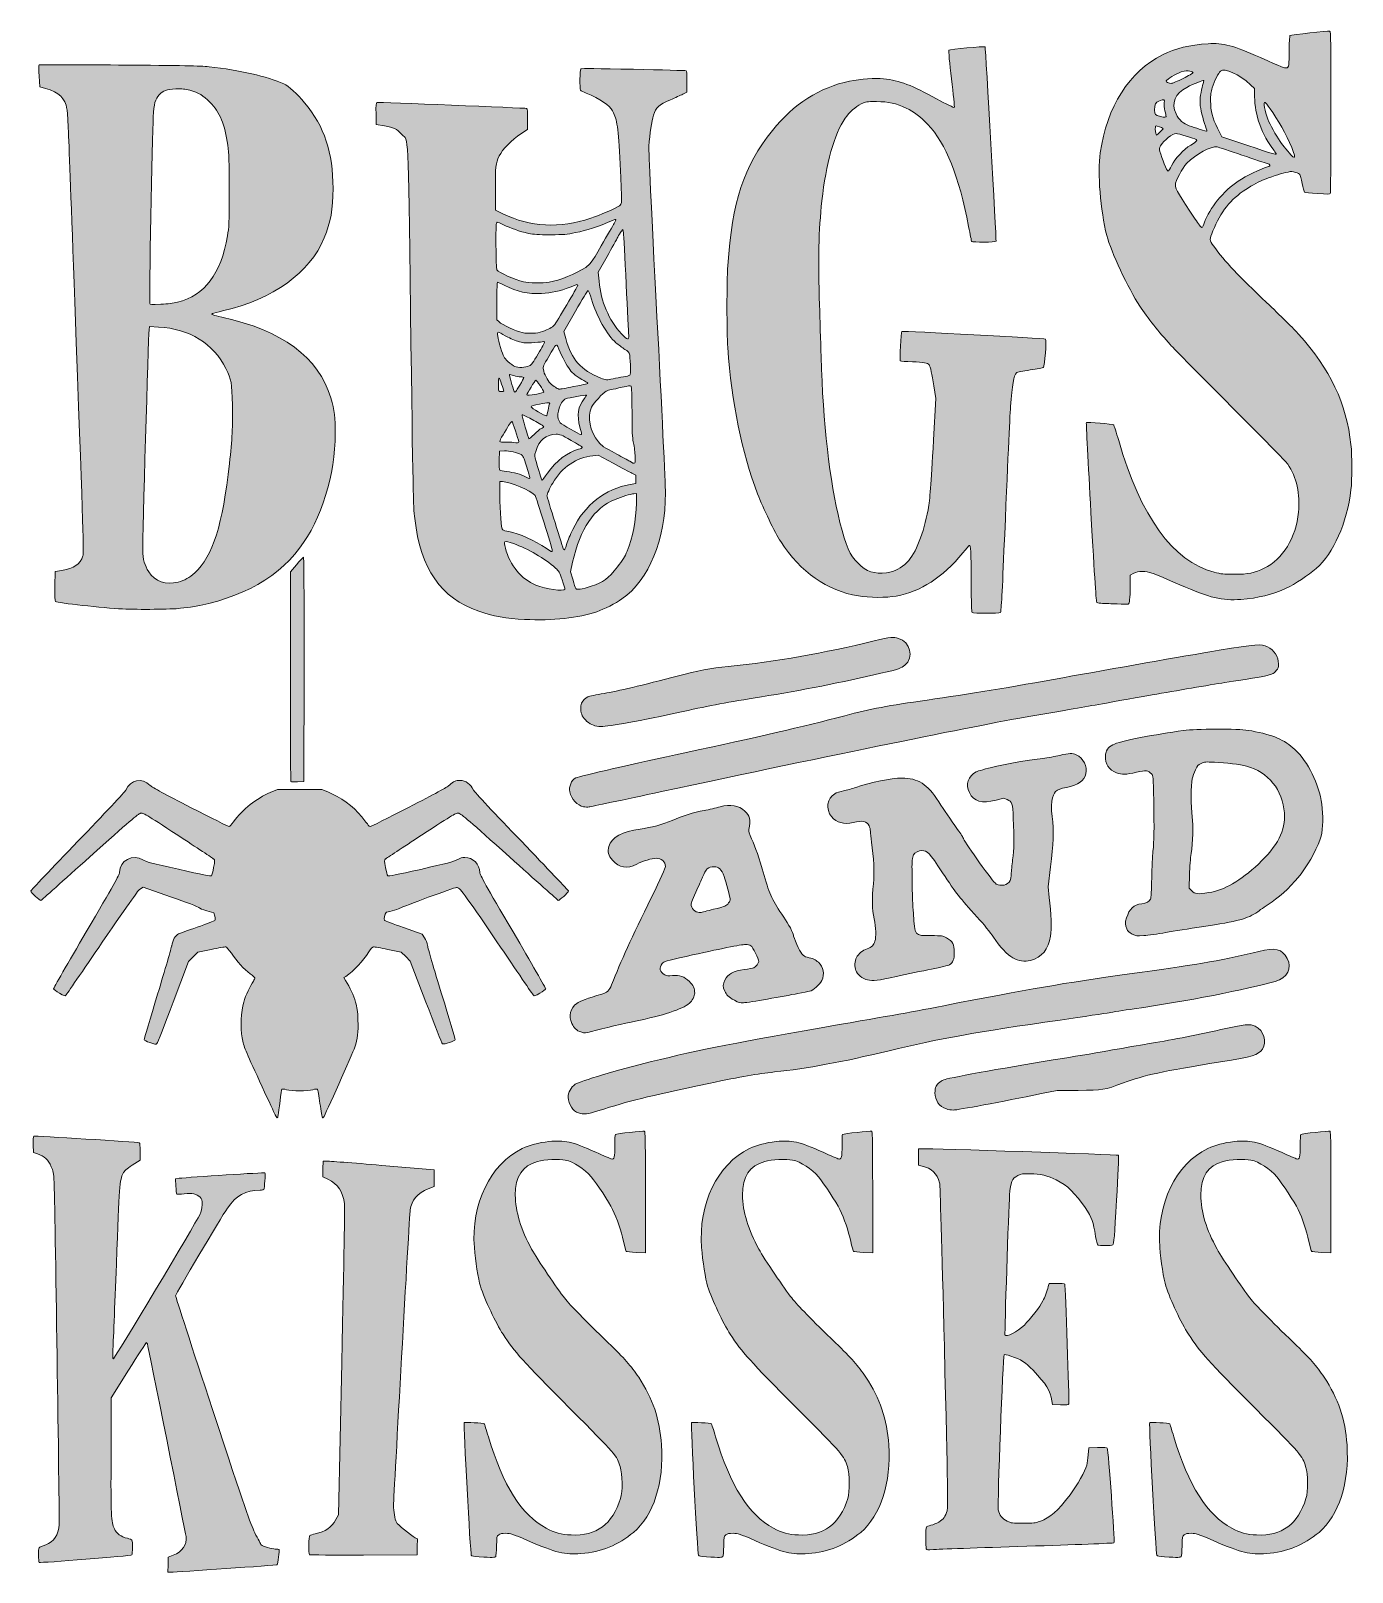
# Model space of a CAD drawing. Header units: inches. Extents: x 160 to 674, y 123 to 723.
import ezdxf

# ---------------------------------------------------------------- set-up
doc = ezdxf.new("R2010")
doc.units = ezdxf.units.IN
doc.header["$MEASUREMENT"] = 0
doc.layers.add('svg3336', color=7, linetype='Continuous')

msp = doc.modelspace()

# ---------------------------------------------------------------- hatches: boundary and pattern name
at = {"layer": 'svg3336', "true_color": 0x3d3c3c}
h = msp.add_hatch(color=250, dxfattribs=at)
h.dxf.hatch_style = 2
edge = h.paths.add_edge_path()
edge.add_spline(control_points=[(213.19, 125.53), (213.19, 125.53), (213.28, 128.44), (213.28, 128.44), (213.28, 128.44), (215.21, 129.18), (215.21, 129.18), (218.74, 130.53), (220.69, 133.39), (220.2, 136.49), (219.95, 138.06), (205.35, 210.76), (205.14, 211.5), (205.05, 211.78), (204.87, 212.02), (204.74, 212.02), (204.6, 212.02), (201.47, 207.19), (197.78, 201.3), (197.78, 201.3), (191.08, 190.57), (191.08, 190.57), (191.08, 190.57), (190.98, 168.07), (190.98, 168.07), (190.88, 144.14), (190.95, 142.45), (192.28, 139.5), (193.11, 137.66), (194.84, 136.39), (197.32, 135.8), (198.18, 135.6), (198.97, 135.28), (199.1, 135.1), (199.39, 134.67), (199.38, 129.77), (199.09, 129.31), (198.87, 128.96), (163.46, 126.13), (162.95, 126.43), (162.83, 126.5), (162.73, 127.83), (162.73, 129.4), (162.73, 132.58), (162.44, 132.18), (165.55, 133.28), (168.7, 134.4), (170.47, 137.1), (170.74, 141.2), (170.94, 144.15), (169.11, 268.71), (168.78, 274.42), (168.57, 278.22), (168.43, 279), (167.71, 280.57), (166.46, 283.31), (164.98, 284.66), (162.29, 285.54), (162.29, 285.54), (160.78, 286.03), (160.78, 286.03), (160.78, 286.03), (160.69, 289.13), (160.69, 289.13), (160.64, 290.83), (160.71, 292.32), (160.84, 292.44), (161.07, 292.65), (201.22, 290.16), (201.95, 289.88), (202.22, 289.78), (202.33, 288.81), (202.33, 286.44), (202.33, 286.44), (202.33, 283.15), (202.33, 283.15), (202.33, 283.15), (199.25, 281.11), (199.25, 281.11), (196.98, 279.6), (196.04, 278.79), (195.64, 277.98), (194.37, 275.38), (194.24, 273.58), (193.04, 242.62), (192.4, 226.04), (191.79, 210.95), (191.7, 209.1), (191.56, 206.5), (191.61, 205.72), (191.9, 205.73), (192.29, 205.73), (224.02, 258.68), (225.53, 261.85), (226.2, 263.24), (226.4, 264.12), (226.43, 265.71), (226.47, 267.6), (226.4, 267.85), (225.63, 268.67), (224.33, 270.02), (222.59, 270.39), (219.47, 269.98), (217.9, 269.77), (216.79, 269.74), (216.62, 269.91), (216.47, 270.06), (216.28, 271.46), (216.2, 273.02), (216.2, 273.02), (216.05, 275.85), (216.05, 275.85), (216.05, 275.85), (217.51, 276.03), (217.51, 276.03), (221.86, 276.55), (250.7, 278.37), (250.93, 278.13), (251.19, 277.87), (250.76, 272.18), (250.44, 271.67), (250.36, 271.53), (249.72, 271.42), (249.03, 271.42), (243.42, 271.41), (239.69, 269.36), (236.29, 264.43), (233.66, 260.6), (216.13, 230.9), (216.13, 230.27), (216.13, 229.93), (222.59, 209.99), (230.5, 185.96), (243.56, 146.26), (245.07, 141.88), (246.99, 137.94), (248.16, 135.56), (249.28, 133.44), (249.49, 133.24), (250.12, 132.62), (253.51, 131.62), (254.95, 131.62), (255.69, 131.62), (256.36, 131.51), (256.44, 131.38), (256.61, 131.11), (255.93, 125.72), (255.7, 125.5), (255.55, 125.34), (216.42, 122.62), (214.39, 122.62), (214.39, 122.62), (213.1, 122.62), (213.1, 122.62), (213.1, 122.62), (213.19, 125.53), (213.19, 125.53), (213.19, 125.53), (213.19, 125.53), (213.19, 125.53)], knot_values=[0, 0, 0, 0, 1, 1, 1, 2, 2, 2, 3, 3, 3, 4, 4, 4, 5, 5, 5, 6, 6, 6, 7, 7, 7, 8, 8, 8, 9, 9, 9, 10, 10, 10, 11, 11, 11, 12, 12, 12, 13, 13, 13, 14, 14, 14, 15, 15, 15, 16, 16, 16, 17, 17, 17, 18, 18, 18, 19, 19, 19, 20, 20, 20, 21, 21, 21, 22, 22, 22, 23, 23, 23, 24, 24, 24, 25, 25, 25, 26, 26, 26, 27, 27, 27, 28, 28, 28, 29, 29, 29, 30, 30, 30, 31, 31, 31, 32, 32, 32, 33, 33, 33, 34, 34, 34, 35, 35, 35, 36, 36, 36, 37, 37, 37, 38, 38, 38, 39, 39, 39, 40, 40, 40, 41, 41, 41, 42, 42, 42, 43, 43, 43, 44, 44, 44, 45, 45, 45, 46, 46, 46, 47, 47, 47, 48, 48, 48, 49, 49, 49, 50, 50, 50, 51, 51, 51, 52, 52, 52, 53, 53, 53, 53], degree=3, periodic=1)
edge = h.paths.add_edge_path()
edge.add_spline(control_points=[(334.36, 128.6), (332.29, 128.73), (331.47, 128.89), (331.29, 129.22), (330.9, 129.95), (328.21, 180.53), (328.55, 180.87), (328.81, 181.12), (336.07, 180.67), (336.36, 180.39), (336.41, 180.34), (337.12, 178.07), (337.93, 175.36), (343.65, 156.32), (350.91, 144.86), (360.48, 139.75), (363.77, 137.99), (366.35, 137.29), (370.18, 137.11), (380.03, 136.66), (386.33, 141.3), (389.41, 151.27), (390.28, 154.1), (390.21, 160.73), (389.27, 163.72), (387.92, 168.08), (387.87, 168.13), (369.73, 186.37), (350.83, 205.38), (348.37, 208.11), (343.65, 215.3), (340.78, 219.68), (336.64, 228.47), (334.82, 234.07), (334.05, 236.44), (332.85, 244.09), (332.48, 249.04), (331.18, 266.17), (338.67, 281.64), (351.15, 287.61), (354.23, 289.08), (357.28, 289.88), (361.55, 290.34), (367.69, 291.01), (370.27, 290.42), (379.84, 286.17), (382.77, 284.87), (385.47, 283.71), (385.83, 283.6), (386.96, 283.24), (387.23, 284.3), (387.19, 288.89), (387.17, 291.15), (387.27, 293.07), (387.4, 293.16), (387.81, 293.41), (398.32, 294.55), (398.74, 294.39), (399.05, 294.27), (399.13, 289.6), (399.13, 270.64), (399.13, 270.64), (399.13, 247.05), (399.13, 247.05), (399.13, 247.05), (395.52, 247.18), (395.52, 247.18), (393.54, 247.25), (391.8, 247.43), (391.65, 247.59), (391.49, 247.74), (391.01, 249.48), (390.57, 251.44), (389.59, 255.85), (388.1, 260.21), (386.33, 263.89), (384.95, 266.76), (380.21, 274), (378, 276.63), (375.43, 279.69), (371.14, 282.46), (367.91, 283.15), (365.7, 283.63), (359.65, 283.31), (357.09, 282.58), (351.13, 280.9), (348.43, 276.81), (348.43, 269.47), (348.43, 263.23), (350.66, 255.85), (354.79, 248.47), (356.94, 244.62), (364.9, 232.78), (367.59, 229.43), (370.03, 226.39), (375.33, 220.97), (384.62, 212.01), (391.03, 205.82), (393.41, 203.13), (396.5, 198.52), (401.91, 190.47), (404.73, 182.11), (405.39, 172.17), (406.37, 157.44), (402.28, 144.67), (394.48, 138.13), (388.59, 133.19), (381.92, 130.49), (373.98, 129.85), (367.59, 129.33), (364.42, 130.11), (353.23, 134.95), (347.29, 137.51), (346.62, 137.73), (344.77, 137.75), (343.21, 137.77), (342.6, 137.64), (341.98, 137.17), (341.21, 136.59), (341.19, 136.48), (341.12, 132.81), (341.07, 130.74), (340.94, 128.89), (340.82, 128.69), (340.58, 128.31), (339.57, 128.29), (334.36, 128.6), (334.36, 128.6), (334.36, 128.6), (334.36, 128.6)], knot_values=[0, 0, 0, 0, 1, 1, 1, 2, 2, 2, 3, 3, 3, 4, 4, 4, 5, 5, 5, 6, 6, 6, 7, 7, 7, 8, 8, 8, 9, 9, 9, 10, 10, 10, 11, 11, 11, 12, 12, 12, 13, 13, 13, 14, 14, 14, 15, 15, 15, 16, 16, 16, 17, 17, 17, 18, 18, 18, 19, 19, 19, 20, 20, 20, 21, 21, 21, 22, 22, 22, 23, 23, 23, 24, 24, 24, 25, 25, 25, 26, 26, 26, 27, 27, 27, 28, 28, 28, 29, 29, 29, 30, 30, 30, 31, 31, 31, 32, 32, 32, 33, 33, 33, 34, 34, 34, 35, 35, 35, 36, 36, 36, 37, 37, 37, 38, 38, 38, 39, 39, 39, 40, 40, 40, 41, 41, 41, 42, 42, 42, 43, 43, 43, 43], degree=3, periodic=1)
edge = h.paths.add_edge_path()
edge.add_spline(control_points=[(422.86, 128.6), (420.79, 128.73), (419.97, 128.89), (419.79, 129.22), (419.4, 129.95), (416.71, 180.53), (417.05, 180.87), (417.31, 181.12), (424.57, 180.67), (424.86, 180.39), (424.91, 180.34), (425.62, 178.07), (426.43, 175.36), (432.15, 156.32), (439.41, 144.86), (448.98, 139.75), (452.27, 137.99), (454.85, 137.29), (458.68, 137.11), (468.53, 136.66), (474.83, 141.3), (477.91, 151.27), (478.78, 154.1), (478.71, 160.73), (477.77, 163.72), (476.42, 168.08), (476.37, 168.13), (458.23, 186.37), (439.33, 205.38), (436.87, 208.11), (432.15, 215.3), (429.28, 219.68), (425.14, 228.47), (423.32, 234.07), (422.55, 236.44), (421.35, 244.09), (420.98, 249.04), (419.68, 266.17), (427.17, 281.64), (439.65, 287.61), (442.73, 289.08), (445.78, 289.88), (450.05, 290.34), (456.19, 291.01), (458.77, 290.42), (468.34, 286.17), (471.27, 284.87), (473.97, 283.71), (474.33, 283.6), (475.46, 283.24), (475.73, 284.3), (475.69, 288.89), (475.67, 291.15), (475.77, 293.07), (475.9, 293.16), (476.31, 293.41), (486.82, 294.55), (487.24, 294.39), (487.55, 294.27), (487.63, 289.6), (487.63, 270.64), (487.63, 270.64), (487.63, 247.05), (487.63, 247.05), (487.63, 247.05), (484.02, 247.18), (484.02, 247.18), (482.04, 247.25), (480.3, 247.43), (480.15, 247.59), (479.99, 247.74), (479.51, 249.48), (479.07, 251.44), (478.09, 255.85), (476.6, 260.21), (474.83, 263.89), (473.45, 266.76), (468.71, 274), (466.5, 276.63), (463.93, 279.69), (459.64, 282.46), (456.41, 283.15), (454.2, 283.63), (448.15, 283.31), (445.59, 282.58), (439.63, 280.9), (436.93, 276.81), (436.93, 269.47), (436.93, 263.23), (439.16, 255.85), (443.29, 248.47), (445.44, 244.62), (453.4, 232.78), (456.09, 229.43), (458.53, 226.39), (463.83, 220.97), (473.12, 212.01), (479.53, 205.82), (481.91, 203.13), (485, 198.52), (490.41, 190.47), (493.23, 182.11), (493.89, 172.17), (494.87, 157.44), (490.78, 144.67), (482.98, 138.13), (477.09, 133.19), (470.42, 130.49), (462.48, 129.85), (456.09, 129.33), (452.92, 130.11), (441.73, 134.95), (435.79, 137.51), (435.12, 137.73), (433.27, 137.75), (431.71, 137.77), (431.1, 137.64), (430.48, 137.17), (429.71, 136.59), (429.69, 136.48), (429.62, 132.81), (429.57, 130.74), (429.44, 128.89), (429.32, 128.69), (429.08, 128.31), (428.07, 128.29), (422.86, 128.6), (422.86, 128.6), (422.86, 128.6), (422.86, 128.6)], knot_values=[0, 0, 0, 0, 1, 1, 1, 2, 2, 2, 3, 3, 3, 4, 4, 4, 5, 5, 5, 6, 6, 6, 7, 7, 7, 8, 8, 8, 9, 9, 9, 10, 10, 10, 11, 11, 11, 12, 12, 12, 13, 13, 13, 14, 14, 14, 15, 15, 15, 16, 16, 16, 17, 17, 17, 18, 18, 18, 19, 19, 19, 20, 20, 20, 21, 21, 21, 22, 22, 22, 23, 23, 23, 24, 24, 24, 25, 25, 25, 26, 26, 26, 27, 27, 27, 28, 28, 28, 29, 29, 29, 30, 30, 30, 31, 31, 31, 32, 32, 32, 33, 33, 33, 34, 34, 34, 35, 35, 35, 36, 36, 36, 37, 37, 37, 38, 38, 38, 39, 39, 39, 40, 40, 40, 41, 41, 41, 42, 42, 42, 43, 43, 43, 43], degree=3, periodic=1)
edge = h.paths.add_edge_path()
edge.add_spline(control_points=[(601.36, 128.6), (599.29, 128.73), (598.47, 128.89), (598.29, 129.22), (597.9, 129.95), (595.21, 180.53), (595.55, 180.87), (595.81, 181.12), (603.07, 180.67), (603.36, 180.39), (603.41, 180.34), (604.12, 178.07), (604.93, 175.36), (610.65, 156.32), (617.91, 144.86), (627.48, 139.75), (630.77, 137.99), (633.35, 137.29), (637.18, 137.11), (647.03, 136.66), (653.33, 141.3), (656.41, 151.27), (657.28, 154.1), (657.21, 160.73), (656.27, 163.72), (654.92, 168.08), (654.87, 168.13), (636.73, 186.37), (617.83, 205.38), (615.37, 208.11), (610.65, 215.3), (607.78, 219.68), (603.64, 228.47), (601.82, 234.07), (601.05, 236.44), (599.85, 244.09), (599.48, 249.04), (598.18, 266.17), (605.67, 281.64), (618.14, 287.61), (621.23, 289.08), (624.28, 289.88), (628.55, 290.34), (634.69, 291.01), (637.27, 290.42), (646.84, 286.17), (649.77, 284.87), (652.47, 283.71), (652.83, 283.6), (653.96, 283.24), (654.23, 284.3), (654.19, 288.89), (654.17, 291.15), (654.27, 293.07), (654.4, 293.16), (654.81, 293.41), (665.32, 294.55), (665.74, 294.39), (666.05, 294.27), (666.13, 289.6), (666.13, 270.64), (666.13, 270.64), (666.13, 247.05), (666.13, 247.05), (666.13, 247.05), (662.52, 247.18), (662.52, 247.18), (660.54, 247.25), (658.8, 247.43), (658.65, 247.59), (658.49, 247.74), (658.01, 249.48), (657.57, 251.44), (656.59, 255.85), (655.1, 260.21), (653.33, 263.89), (651.95, 266.76), (647.21, 274), (645, 276.63), (642.43, 279.69), (638.14, 282.46), (634.91, 283.15), (632.7, 283.63), (626.65, 283.31), (624.09, 282.58), (618.13, 280.9), (615.43, 276.81), (615.43, 269.47), (615.43, 263.23), (617.66, 255.85), (621.79, 248.47), (623.94, 244.62), (631.9, 232.78), (634.59, 229.43), (637.03, 226.39), (642.33, 220.97), (651.62, 212.01), (658.03, 205.82), (660.41, 203.13), (663.5, 198.52), (668.91, 190.47), (671.73, 182.11), (672.39, 172.17), (673.37, 157.44), (669.28, 144.67), (661.48, 138.13), (655.59, 133.19), (648.92, 130.49), (640.98, 129.85), (634.59, 129.33), (631.42, 130.11), (620.23, 134.95), (614.29, 137.51), (613.62, 137.73), (611.77, 137.75), (610.21, 137.77), (609.6, 137.64), (608.98, 137.17), (608.21, 136.59), (608.19, 136.48), (608.12, 132.81), (608.07, 130.74), (607.94, 128.89), (607.82, 128.69), (607.58, 128.31), (606.57, 128.29), (601.36, 128.6), (601.36, 128.6), (601.36, 128.6), (601.36, 128.6)], knot_values=[0, 0, 0, 0, 1, 1, 1, 2, 2, 2, 3, 3, 3, 4, 4, 4, 5, 5, 5, 6, 6, 6, 7, 7, 7, 8, 8, 8, 9, 9, 9, 10, 10, 10, 11, 11, 11, 12, 12, 12, 13, 13, 13, 14, 14, 14, 15, 15, 15, 16, 16, 16, 17, 17, 17, 18, 18, 18, 19, 19, 19, 20, 20, 20, 21, 21, 21, 22, 22, 22, 23, 23, 23, 24, 24, 24, 25, 25, 25, 26, 26, 26, 27, 27, 27, 28, 28, 28, 29, 29, 29, 30, 30, 30, 31, 31, 31, 32, 32, 32, 33, 33, 33, 34, 34, 34, 35, 35, 35, 36, 36, 36, 37, 37, 37, 38, 38, 38, 39, 39, 39, 40, 40, 40, 41, 41, 41, 42, 42, 42, 43, 43, 43, 43], degree=3, periodic=1)
edge = h.paths.add_edge_path()
edge.add_spline(control_points=[(268.23, 129.42), (267.84, 129.81), (268, 136.67), (268.4, 136.93), (268.61, 137.06), (269.56, 137.33), (270.51, 137.53), (274.43, 138.34), (276.93, 140.07), (278.54, 143.09), (278.54, 143.09), (279.55, 144.97), (279.55, 144.97), (279.55, 144.97), (280.84, 204.22), (280.84, 204.22), (281.77, 246.86), (282.05, 264.21), (281.84, 266.1), (281.31, 270.94), (279.47, 273.67), (275.37, 275.69), (275.37, 275.69), (273.41, 276.66), (273.41, 276.66), (273.41, 276.66), (273.49, 279.67), (273.49, 279.67), (273.49, 279.67), (273.58, 282.67), (273.58, 282.67), (273.58, 282.67), (274.78, 282.74), (274.78, 282.74), (275.44, 282.77), (285.16, 282.03), (296.38, 281.09), (296.38, 281.09), (316.78, 279.37), (316.78, 279.37), (316.78, 279.37), (316.78, 276.08), (316.78, 276.08), (316.78, 276.08), (316.78, 272.79), (316.78, 272.79), (316.78, 272.79), (314.43, 271.91), (314.43, 271.91), (310.44, 270.41), (307.93, 267.46), (307.48, 263.75), (307.2, 261.39), (301.03, 151.51), (301.03, 148.84), (301.03, 146.13), (301.48, 143.28), (302.1, 142.08), (302.53, 141.24), (307.71, 136.96), (309.39, 136.05), (309.39, 136.05), (310.35, 135.54), (310.35, 135.54), (310.35, 135.54), (310.26, 132.45), (310.26, 132.45), (310.26, 132.45), (310.18, 129.37), (310.18, 129.37), (310.18, 129.37), (289.3, 129.29), (289.3, 129.29), (277.82, 129.25), (268.34, 129.31), (268.23, 129.42), (268.23, 129.42), (268.23, 129.42), (268.23, 129.42)], knot_values=[0, 0, 0, 0, 1, 1, 1, 2, 2, 2, 3, 3, 3, 4, 4, 4, 5, 5, 5, 6, 6, 6, 7, 7, 7, 8, 8, 8, 9, 9, 9, 10, 10, 10, 11, 11, 11, 12, 12, 12, 13, 13, 13, 14, 14, 14, 15, 15, 15, 16, 16, 16, 17, 17, 17, 18, 18, 18, 19, 19, 19, 20, 20, 20, 21, 21, 21, 22, 22, 22, 23, 23, 23, 24, 24, 24, 25, 25, 25, 26, 26, 26, 26], degree=3, periodic=1)
edge = h.paths.add_edge_path()
edge.add_spline(control_points=[(508.52, 131.77), (508.25, 132.46), (508.28, 139.79), (508.56, 140.2), (508.68, 140.38), (509.45, 140.69), (510.28, 140.89), (512.41, 141.4), (514.64, 142.7), (515.45, 143.9), (515.83, 144.47), (516.35, 145.66), (516.61, 146.54), (517.04, 148.02), (516.96, 153.04), (515.55, 210.61), (514.57, 250.69), (513.9, 273.5), (513.69, 274.27), (512.69, 277.89), (510.58, 279.91), (506.86, 280.83), (506.86, 280.83), (505.48, 281.17), (505.48, 281.17), (505.48, 281.17), (505.48, 284.32), (505.48, 284.32), (505.48, 284.32), (505.48, 287.47), (505.48, 287.47), (505.48, 287.47), (506.98, 287.55), (506.98, 287.55), (509.77, 287.71), (583.11, 285.25), (583.37, 285), (583.51, 284.86), (583.18, 277.02), (582.64, 267.57), (581.84, 253.56), (581.57, 250.34), (581.22, 250.11), (580.69, 249.78), (575.83, 249.73), (575.32, 250.06), (575.12, 250.18), (574.74, 251.7), (574.47, 253.43), (573.59, 259.16), (573.07, 260.57), (570.37, 264.61), (566.64, 270.18), (563.42, 273.29), (559.12, 275.46), (555.88, 277.09), (552.82, 277.81), (548.98, 277.84), (546.04, 277.86), (545.51, 277.78), (544.18, 277.12), (541.83, 275.95), (541.33, 274.76), (540.97, 269.53), (540.58, 263.86), (538.98, 215.58), (539.17, 215.07), (539.55, 214), (544.1, 216.3), (546.72, 218.89), (548.84, 220.98), (552.95, 226.31), (553.94, 228.25), (554.65, 229.64), (555.57, 232.12), (556.02, 233.85), (556.02, 233.85), (556.35, 235.12), (556.35, 235.12), (556.35, 235.12), (559.32, 235.12), (559.32, 235.12), (560.98, 235.12), (562.37, 234.99), (562.48, 234.82), (562.74, 234.4), (564.25, 188.78), (564.02, 188.19), (563.86, 187.77), (563.37, 187.71), (560.76, 187.79), (560.76, 187.79), (557.68, 187.87), (557.68, 187.87), (557.68, 187.87), (557.46, 189.42), (557.46, 189.42), (556.93, 193.11), (555.12, 196.02), (550.11, 201.25), (547.09, 204.39), (545.44, 205.45), (541.51, 206.77), (539.95, 207.29), (539.05, 207.46), (538.85, 207.27), (538.39, 206.81), (536.18, 148.62), (536.56, 146.92), (537.02, 144.81), (538.06, 143.49), (540.04, 142.53), (541.71, 141.7), (541.94, 141.67), (546.28, 141.67), (550.28, 141.67), (550.99, 141.75), (552.73, 142.39), (556.91, 143.93), (559.64, 146.33), (564.51, 152.78), (567.4, 156.62), (570.39, 161.89), (571.03, 164.32), (571.23, 165.06), (571.48, 166.89), (571.58, 168.37), (571.58, 168.37), (571.78, 171.07), (571.78, 171.07), (571.78, 171.07), (575.26, 171.16), (575.26, 171.16), (577.82, 171.22), (578.81, 171.14), (579.03, 170.86), (579.42, 170.34), (581.97, 134.33), (581.63, 134.03), (581.49, 133.91), (566.19, 133.31), (547.63, 132.71), (529.06, 132.11), (512.71, 131.54), (511.29, 131.44), (509.05, 131.29), (508.69, 131.33), (508.52, 131.77), (508.52, 131.77), (508.52, 131.77), (508.52, 131.77)], knot_values=[0, 0, 0, 0, 1, 1, 1, 2, 2, 2, 3, 3, 3, 4, 4, 4, 5, 5, 5, 6, 6, 6, 7, 7, 7, 8, 8, 8, 9, 9, 9, 10, 10, 10, 11, 11, 11, 12, 12, 12, 13, 13, 13, 14, 14, 14, 15, 15, 15, 16, 16, 16, 17, 17, 17, 18, 18, 18, 19, 19, 19, 20, 20, 20, 21, 21, 21, 22, 22, 22, 23, 23, 23, 24, 24, 24, 25, 25, 25, 26, 26, 26, 27, 27, 27, 28, 28, 28, 29, 29, 29, 30, 30, 30, 31, 31, 31, 32, 32, 32, 33, 33, 33, 34, 34, 34, 35, 35, 35, 36, 36, 36, 37, 37, 37, 38, 38, 38, 39, 39, 39, 40, 40, 40, 41, 41, 41, 42, 42, 42, 43, 43, 43, 44, 44, 44, 45, 45, 45, 46, 46, 46, 47, 47, 47, 48, 48, 48, 49, 49, 49, 50, 50, 50, 50], degree=3, periodic=1)
edge = h.paths.add_edge_path()
edge.add_spline(control_points=[(254.55, 301.5), (254.09, 302.53), (251.51, 308.1), (248.83, 313.87), (243.17, 326.05), (242.73, 327.14), (242.06, 330.71), (241.31, 334.7), (241.58, 341.16), (242.64, 344.71), (243.4, 347.25), (245.14, 351.01), (246.41, 352.87), (246.75, 353.37), (247.02, 353.91), (247.01, 354.07), (247.01, 354.24), (246.18, 354.98), (245.18, 355.72), (242.79, 357.49), (239.96, 360.56), (237.83, 363.69), (236.89, 365.08), (235.91, 366.22), (235.65, 366.22), (235.39, 366.21), (232.84, 365.75), (229.99, 365.18), (229.99, 365.18), (224.81, 364.15), (224.81, 364.15), (224.81, 364.15), (222.97, 362.31), (222.97, 362.31), (222.97, 362.31), (221.13, 360.47), (221.13, 360.47), (221.13, 360.47), (215.16, 344.67), (215.16, 344.67), (211.88, 335.98), (209.03, 328.7), (208.83, 328.5), (208.53, 328.19), (207.99, 328.27), (206.14, 328.9), (204.75, 329.37), (203.83, 329.84), (203.83, 330.09), (203.83, 330.32), (206.2, 338.29), (209.11, 347.8), (212.01, 357.31), (214.48, 365.8), (214.6, 366.66), (214.87, 368.64), (216.14, 370.86), (217.25, 371.26), (217.7, 371.42), (220.98, 372.59), (224.53, 373.85), (228.07, 375.11), (231.14, 376.31), (231.35, 376.52), (231.65, 376.82), (231.65, 377.15), (231.35, 378.2), (231.35, 378.2), (230.97, 379.51), (230.97, 379.51), (230.97, 379.51), (228.27, 380.23), (228.27, 380.23), (226.7, 380.64), (225.39, 381.17), (225.13, 381.49), (224.85, 381.83), (220.53, 383.49), (214.09, 385.73), (214.09, 385.73), (203.51, 389.41), (203.51, 389.41), (203.51, 389.41), (202.45, 388.84), (202.45, 388.84), (201.59, 388.38), (198.75, 384.4), (187.57, 368.02), (179.97, 356.88), (173.57, 347.58), (173.36, 347.35), (173.02, 346.99), (172.64, 347.12), (170.84, 348.21), (169.67, 348.92), (168.64, 349.61), (168.55, 349.76), (168.47, 349.9), (174.21, 359.92), (181.31, 372.03), (191.94, 390.15), (194.23, 394.25), (194.23, 395.15), (194.23, 399.77), (199.52, 402.6), (203.38, 400.04), (204.34, 399.4), (207.02, 398.7), (217.18, 396.4), (226.76, 394.24), (229.85, 393.65), (230.1, 393.92), (230.28, 394.11), (230.66, 395.54), (230.94, 397.09), (231.44, 399.81), (231.44, 399.94), (230.92, 400.43), (230.62, 400.71), (224.34, 404.88), (216.96, 409.7), (204.16, 418.04), (203.49, 418.44), (202.46, 418.25), (201.58, 418.08), (198.03, 415.02), (182.73, 401.26), (172.47, 392.02), (163.9, 384.39), (163.68, 384.3), (163.26, 384.13), (159.72, 387.41), (159.73, 387.96), (159.73, 388.13), (167.97, 396.84), (178.05, 407.32), (188.12, 417.8), (196.54, 426.78), (196.75, 427.27), (198.51, 431.39), (202.96, 432.24), (206.23, 429.07), (206.9, 428.42), (212.5, 425.38), (221.94, 420.54), (230.01, 416.4), (236.76, 413.02), (236.95, 413.02), (237.14, 413.02), (237.89, 413.86), (238.63, 414.88), (242.13, 419.71), (247.67, 424.12), (252.98, 426.31), (252.98, 426.31), (255.86, 427.5), (255.86, 427.5), (255.86, 427.5), (264.47, 427.48), (264.47, 427.48), (264.47, 427.48), (273.08, 427.46), (273.08, 427.46), (273.08, 427.46), (275.43, 426.52), (275.43, 426.52), (280.4, 424.54), (285.06, 421.13), (288.6, 416.87), (289.81, 415.42), (290.95, 413.96), (291.12, 413.62), (291.3, 413.29), (291.63, 413.02), (291.85, 413.02), (292.08, 413.02), (298.84, 416.4), (306.88, 420.52), (317.2, 425.81), (321.89, 428.37), (322.82, 429.23), (324.35, 430.64), (325.21, 431.02), (326.85, 431.02), (329.11, 431.02), (331.1, 429.61), (332.11, 427.27), (332.32, 426.78), (340.74, 417.8), (350.81, 407.32), (360.88, 396.84), (369.12, 388.13), (369.12, 387.96), (369.13, 387.4), (365.59, 384.13), (365.18, 384.31), (364.96, 384.4), (356.39, 392.03), (346.13, 401.26), (330.83, 415.03), (327.29, 418.08), (326.41, 418.25), (325.38, 418.44), (324.71, 418.04), (311.9, 409.69), (304.52, 404.88), (298.23, 400.71), (297.93, 400.43), (297.41, 399.94), (297.41, 399.81), (297.91, 397.09), (298.19, 395.54), (298.57, 394.11), (298.75, 393.92), (299, 393.64), (302.05, 394.23), (311.6, 396.39), (321.71, 398.67), (324.43, 399.39), (325.72, 400.12), (326.88, 400.77), (327.72, 401.02), (328.74, 401.02), (331.92, 401.02), (334.63, 398.33), (334.63, 395.16), (334.63, 394.27), (336.97, 390.07), (347.54, 372.05), (354.65, 359.94), (360.39, 349.91), (360.3, 349.76), (360.21, 349.62), (359.18, 348.92), (358.01, 348.21), (356.21, 347.12), (355.83, 346.99), (355.5, 347.35), (355.29, 347.58), (348.87, 356.97), (341.25, 368.2), (327.94, 387.83), (326.83, 389.32), (325.51, 389.32), (324.76, 389.32), (304.28, 381.81), (303.49, 381.24), (303.04, 380.92), (301.68, 380.45), (300.47, 380.21), (299.26, 379.97), (298.18, 379.68), (298.08, 379.57), (297.64, 379.13), (297.16, 376.89), (297.44, 376.55), (297.6, 376.36), (300.97, 375.08), (304.94, 373.7), (304.94, 373.7), (312.15, 371.19), (312.15, 371.19), (312.15, 371.19), (313.09, 369.72), (313.09, 369.72), (313.67, 368.82), (314.12, 367.64), (314.25, 366.71), (314.36, 365.86), (316.83, 357.38), (319.74, 347.86), (322.65, 338.34), (325.03, 330.35), (325.03, 330.11), (325.03, 329.52), (320.57, 328.01), (320.07, 328.43), (319.87, 328.59), (316.97, 335.91), (313.61, 344.7), (313.61, 344.7), (307.52, 360.67), (307.52, 360.67), (307.52, 360.67), (305.75, 362.42), (305.75, 362.42), (305.75, 362.42), (303.98, 364.16), (303.98, 364.16), (303.98, 364.16), (298.83, 365.19), (298.83, 365.19), (295.99, 365.75), (293.46, 366.21), (293.19, 366.22), (292.92, 366.22), (292.14, 365.33), (291.41, 364.21), (289.1, 360.65), (285.63, 356.99), (282.38, 354.7), (282.38, 354.7), (281.68, 354.2), (281.68, 354.2), (281.68, 354.2), (282.35, 353.09), (282.35, 353.09), (283.98, 350.41), (285.48, 347.15), (286.21, 344.71), (286.86, 342.56), (287.03, 341.26), (287.15, 337.68), (287.31, 332.88), (287.02, 330.48), (285.88, 327.07), (285.1, 324.75), (274.18, 300.26), (273.72, 299.8), (273.57, 299.64), (273.37, 299.58), (273.29, 299.66), (273.21, 299.74), (272.79, 302.23), (272.35, 305.19), (271.92, 308.15), (271.48, 310.66), (271.37, 310.77), (271.26, 310.89), (270.44, 310.79), (269.54, 310.55), (268.57, 310.3), (266.47, 310.12), (264.43, 310.12), (262.38, 310.12), (260.28, 310.3), (259.32, 310.55), (258.41, 310.79), (257.59, 310.89), (257.49, 310.77), (257.38, 310.66), (257.07, 308.61), (256.79, 306.22), (256.12, 300.35), (255.99, 299.62), (255.67, 299.62), (255.52, 299.62), (255.02, 300.46), (254.55, 301.5), (254.55, 301.5), (254.55, 301.5), (254.55, 301.5)], knot_values=[0, 0, 0, 0, 1, 1, 1, 2, 2, 2, 3, 3, 3, 4, 4, 4, 5, 5, 5, 6, 6, 6, 7, 7, 7, 8, 8, 8, 9, 9, 9, 10, 10, 10, 11, 11, 11, 12, 12, 12, 13, 13, 13, 14, 14, 14, 15, 15, 15, 16, 16, 16, 17, 17, 17, 18, 18, 18, 19, 19, 19, 20, 20, 20, 21, 21, 21, 22, 22, 22, 23, 23, 23, 24, 24, 24, 25, 25, 25, 26, 26, 26, 27, 27, 27, 28, 28, 28, 29, 29, 29, 30, 30, 30, 31, 31, 31, 32, 32, 32, 33, 33, 33, 34, 34, 34, 35, 35, 35, 36, 36, 36, 37, 37, 37, 38, 38, 38, 39, 39, 39, 40, 40, 40, 41, 41, 41, 42, 42, 42, 43, 43, 43, 44, 44, 44, 45, 45, 45, 46, 46, 46, 47, 47, 47, 48, 48, 48, 49, 49, 49, 50, 50, 50, 51, 51, 51, 52, 52, 52, 53, 53, 53, 54, 54, 54, 55, 55, 55, 56, 56, 56, 57, 57, 57, 58, 58, 58, 59, 59, 59, 60, 60, 60, 61, 61, 61, 62, 62, 62, 63, 63, 63, 64, 64, 64, 65, 65, 65, 66, 66, 66, 67, 67, 67, 68, 68, 68, 69, 69, 69, 70, 70, 70, 71, 71, 71, 72, 72, 72, 73, 73, 73, 74, 74, 74, 75, 75, 75, 76, 76, 76, 77, 77, 77, 78, 78, 78, 79, 79, 79, 80, 80, 80, 81, 81, 81, 82, 82, 82, 83, 83, 83, 84, 84, 84, 85, 85, 85, 86, 86, 86, 87, 87, 87, 88, 88, 88, 89, 89, 89, 90, 90, 90, 91, 91, 91, 92, 92, 92, 93, 93, 93, 94, 94, 94, 95, 95, 95, 96, 96, 96, 97, 97, 97, 98, 98, 98, 99, 99, 99, 100, 100, 100, 101, 101, 101, 102, 102, 102, 103, 103, 103, 104, 104, 104, 105, 105, 105, 106, 106, 106, 107, 107, 107, 108, 108, 108, 109, 109, 109, 110, 110, 110, 111, 111, 111, 112, 112, 112, 113, 113, 113, 114, 114, 114, 115, 115, 115, 116, 116, 116, 117, 117, 117, 117], degree=3, periodic=1)
edge = h.paths.add_edge_path()
edge.add_spline(control_points=[(516.35, 303.05), (513.56, 304.05), (511.88, 306.4), (511.88, 309.33), (511.88, 310.23), (512.09, 311.38), (512.35, 311.88), (512.92, 312.98), (514.4, 314.13), (515.83, 314.58), (518.34, 315.36), (542.03, 319.59), (561.58, 322.73), (567.85, 323.74), (576.62, 325.22), (581.08, 326.03), (585.53, 326.83), (591.67, 327.9), (594.73, 328.39), (602.72, 329.69), (613.07, 331.71), (623.19, 333.96), (632.81, 336.1), (634.6, 336.28), (636.63, 335.29), (640, 333.66), (641.43, 329.14), (639.44, 326.39), (637.65, 323.92), (636.15, 323.46), (623.08, 321.37), (600.38, 317.74), (593.36, 316.22), (585.28, 313.19), (577.87, 310.42), (577.34, 310.33), (567.73, 310.3), (567.73, 310.3), (559.48, 310.27), (559.48, 310.27), (559.48, 310.27), (553.33, 309.01), (553.33, 309.01), (537.84, 305.84), (520.59, 302.62), (519.1, 302.63), (518.21, 302.64), (516.97, 302.83), (516.35, 303.05), (516.35, 303.05), (516.35, 303.05), (516.35, 303.05)], knot_values=[0, 0, 0, 0, 1, 1, 1, 2, 2, 2, 3, 3, 3, 4, 4, 4, 5, 5, 5, 6, 6, 6, 7, 7, 7, 8, 8, 8, 9, 9, 9, 10, 10, 10, 11, 11, 11, 12, 12, 12, 13, 13, 13, 14, 14, 14, 15, 15, 15, 16, 16, 16, 17, 17, 17, 17], degree=3, periodic=1)
edge = h.paths.add_edge_path()
edge.add_spline(control_points=[(373.97, 333.07), (372.29, 333.59), (371.32, 334.5), (370.44, 336.37), (369.06, 339.29), (369.81, 342.29), (372.39, 344.19), (373.67, 345.14), (376.47, 346.16), (382.13, 347.76), (384.21, 348.35), (385.02, 349.13), (385.95, 351.46), (389.61, 360.67), (393.65, 369.52), (401.5, 385.55), (404.96, 392.63), (406.93, 396.97), (406.93, 397.56), (406.93, 399.29), (405.26, 400.72), (403.26, 400.72), (401.71, 400.72), (398.1, 399.62), (395.73, 398.42), (391.93, 396.49), (388.92, 396.98), (386.32, 399.94), (384.66, 401.82), (384.26, 403.3), (384.86, 405.34), (385.86, 408.81), (390.26, 411.26), (397.03, 412.1), (401.31, 412.64), (406.01, 413.88), (409.47, 415.39), (413.91, 417.33), (417.72, 418.53), (421.94, 419.32), (423.83, 419.68), (426.65, 420.31), (428.21, 420.73), (432.39, 421.85), (435.28, 421.35), (437.9, 419.05), (439.82, 417.36), (440.17, 415.72), (439.44, 411.88), (439.29, 411.1), (439.51, 410.33), (440.46, 408.28), (442.1, 404.74), (443.24, 401.41), (445.37, 394), (447.53, 386.45), (448.58, 384.22), (453.03, 377.74), (454.88, 375.06), (456.73, 371.56), (456.73, 370.76), (456.73, 370.53), (457.36, 368.87), (458.12, 367.07), (459.58, 363.67), (460.54, 362.47), (462.07, 362.16), (464.37, 361.69), (465.3, 361.27), (466.5, 360.17), (468.49, 358.33), (469, 355.6), (467.8, 353.12), (466.96, 351.38), (464.49, 349.19), (463.08, 348.95), (462.47, 348.84), (460.42, 348.44), (458.53, 348.05), (453.11, 346.93), (439.36, 344.57), (437.38, 344.42), (435.72, 344.29), (435.44, 344.36), (433.78, 345.37), (431.42, 346.8), (430.66, 347.52), (429.99, 348.97), (429.28, 350.51), (429.28, 351.86), (430, 353.26), (431.23, 355.66), (433.32, 356.78), (437.64, 357.35), (439.34, 357.57), (441.02, 357.9), (441.36, 358.08), (442.19, 358.53), (443.23, 359.88), (443.23, 360.52), (443.23, 361.44), (440.88, 366.15), (440.17, 366.64), (439.79, 366.91), (438.89, 367.12), (438.14, 367.12), (436.62, 367.12), (427.87, 365.37), (415.04, 362.5), (406.91, 360.68), (406.46, 360.54), (405.66, 359.65), (404.28, 358.1), (404.7, 356.27), (406.66, 355.25), (407.35, 354.9), (408.04, 354.83), (409.61, 354.99), (412.39, 355.26), (414.32, 354.61), (416.24, 352.76), (417.65, 351.39), (418.33, 349.91), (418.32, 348.22), (418.31, 347.05), (417.31, 345.13), (416.23, 344.22), (413.44, 341.88), (405.86, 339.37), (395.23, 337.27), (391.27, 336.49), (382.59, 334.44), (378.15, 333.23), (375.58, 332.53), (375.69, 332.53), (373.97, 333.07), (373.97, 333.07), (373.97, 333.07), (373.97, 333.07)], knot_values=[0, 0, 0, 0, 1, 1, 1, 2, 2, 2, 3, 3, 3, 4, 4, 4, 5, 5, 5, 6, 6, 6, 7, 7, 7, 8, 8, 8, 9, 9, 9, 10, 10, 10, 11, 11, 11, 12, 12, 12, 13, 13, 13, 14, 14, 14, 15, 15, 15, 16, 16, 16, 17, 17, 17, 18, 18, 18, 19, 19, 19, 20, 20, 20, 21, 21, 21, 22, 22, 22, 23, 23, 23, 24, 24, 24, 25, 25, 25, 26, 26, 26, 27, 27, 27, 28, 28, 28, 29, 29, 29, 30, 30, 30, 31, 31, 31, 32, 32, 32, 33, 33, 33, 34, 34, 34, 35, 35, 35, 36, 36, 36, 37, 37, 37, 38, 38, 38, 39, 39, 39, 40, 40, 40, 41, 41, 41, 42, 42, 42, 43, 43, 43, 44, 44, 44, 45, 45, 45, 46, 46, 46, 46], degree=3, periodic=1)
edge = h.paths.add_edge_path()
edge.add_spline(control_points=[(425.68, 380.83), (429.63, 381.78), (430.29, 382.03), (431.15, 382.89), (431.69, 383.42), (432.13, 384.1), (432.13, 384.39), (432.13, 385.39), (430.54, 391.58), (429.76, 393.63), (428.69, 396.43), (427.69, 397.42), (425.91, 397.42), (423.54, 397.42), (422.59, 396.57), (421.36, 393.34), (421.04, 392.51), (419.87, 389.89), (418.77, 387.54), (417.15, 384.06), (416.81, 383.07), (416.95, 382.29), (417.24, 380.73), (419.22, 379.26), (420.58, 379.59), (420.91, 379.67), (423.2, 380.23), (425.68, 380.83)], knot_values=[0, 0, 0, 0, 1, 1, 1, 2, 2, 2, 3, 3, 3, 4, 4, 4, 5, 5, 5, 6, 6, 6, 7, 7, 7, 8, 8, 8, 9, 9, 9, 9], degree=3, periodic=1)
edge = h.paths.add_edge_path()
edge.add_spline(control_points=[(485.68, 353.3), (483.62, 353.8), (481.67, 355.37), (481.04, 357.02), (480.53, 358.37), (480.66, 360.72), (481.32, 362), (482.08, 363.49), (483.78, 364.89), (485.55, 365.48), (487.18, 366.02), (488.13, 366.93), (488.53, 368.35), (489.02, 370.03), (488.87, 373.76), (488.18, 377.06), (487.41, 380.83), (487.33, 384.87), (487.91, 390.77), (488.37, 395.39), (488.12, 400.89), (487.17, 407.02), (486.93, 408.59), (486.73, 410.45), (486.73, 411.16), (486.73, 411.87), (486.52, 412.84), (486.28, 413.32), (485.31, 415.2), (483.87, 415.5), (480.06, 414.64), (476.38, 413.8), (473.69, 414.54), (471.63, 416.94), (469.22, 419.76), (469.82, 424.14), (472.85, 425.84), (473.48, 426.2), (475.03, 426.7), (476.28, 426.96), (477.54, 427.22), (479.69, 427.82), (481.07, 428.3), (486.87, 430.3), (494.89, 431.92), (499, 431.92), (505.36, 431.92), (508.83, 429.7), (513.38, 422.72), (515.71, 419.14), (517.63, 416.32), (520.73, 411.92), (521.86, 410.31), (522.91, 408.67), (523.07, 408.26), (523.84, 406.23), (534.54, 391.36), (535.74, 390.65), (537.52, 389.6), (540.28, 390.29), (541.17, 392.01), (541.42, 392.5), (541.63, 393.66), (541.63, 394.64), (541.63, 395.6), (541.86, 398.07), (542.15, 400.13), (542.71, 404.16), (542.77, 408.08), (542.4, 416.32), (542.13, 422.26), (541.99, 422.66), (539.96, 423.56), (539.96, 423.56), (538.65, 424.14), (538.65, 424.14), (538.65, 424.14), (535.72, 423.38), (535.72, 423.38), (530.03, 421.9), (527.08, 422.72), (525.31, 426.27), (523.73, 429.44), (524.8, 432.78), (527.91, 434.36), (528.57, 434.7), (531.9, 435.62), (535.3, 436.41), (540.97, 437.72), (544.35, 438.3), (553.93, 439.6), (555.82, 439.86), (558.77, 440.4), (560.47, 440.8), (564.11, 441.65), (565.6, 441.7), (566.92, 441.04), (569.79, 439.59), (571.33, 436.55), (570.67, 433.63), (570.05, 430.84), (567.84, 429.3), (563.07, 428.32), (558.78, 427.44), (558.13, 426.81), (557.47, 422.96), (557.18, 421.26), (557.19, 420.12), (557.54, 417.01), (558.2, 411.16), (558.05, 406.15), (556.94, 397.31), (556.94, 397.31), (555.96, 389.56), (555.96, 389.56), (555.96, 389.56), (556.44, 385.46), (556.44, 385.46), (557.15, 379.38), (557.37, 373.07), (556.95, 370.42), (556.15, 365.27), (553.48, 362.06), (549.09, 360.94), (546.82, 360.36), (544.44, 360.7), (542.2, 361.91), (540.17, 363.02), (537.07, 366.35), (534.67, 370), (533.58, 371.65), (530.76, 375.14), (528.39, 377.75), (521.44, 385.4), (520.21, 386.97), (514.87, 395.02), (509.51, 403.09), (508.96, 403.68), (506.83, 403.71), (505.67, 403.72), (504.02, 402.86), (503.58, 402.01), (503.09, 401.05), (502.88, 399.21), (502.96, 396.41), (503.01, 394.9), (503.05, 391.65), (503.06, 389.17), (503.07, 386.7), (503.25, 382.24), (503.47, 379.27), (504.12, 370.29), (503.9, 370.57), (510.23, 370.57), (514.71, 370.57), (514.8, 370.56), (516.39, 369.68), (518.84, 368.32), (519.43, 367.24), (519.42, 364.13), (519.42, 361.37), (518.95, 360.1), (517.57, 359.2), (517.19, 358.96), (514.04, 358.2), (510.58, 357.52), (507.11, 356.84), (500.95, 355.55), (496.88, 354.65), (489.76, 353.08), (487.63, 352.83), (485.68, 353.3), (485.68, 353.3), (485.68, 353.3), (485.68, 353.3)], knot_values=[0, 0, 0, 0, 1, 1, 1, 2, 2, 2, 3, 3, 3, 4, 4, 4, 5, 5, 5, 6, 6, 6, 7, 7, 7, 8, 8, 8, 9, 9, 9, 10, 10, 10, 11, 11, 11, 12, 12, 12, 13, 13, 13, 14, 14, 14, 15, 15, 15, 16, 16, 16, 17, 17, 17, 18, 18, 18, 19, 19, 19, 20, 20, 20, 21, 21, 21, 22, 22, 22, 23, 23, 23, 24, 24, 24, 25, 25, 25, 26, 26, 26, 27, 27, 27, 28, 28, 28, 29, 29, 29, 30, 30, 30, 31, 31, 31, 32, 32, 32, 33, 33, 33, 34, 34, 34, 35, 35, 35, 36, 36, 36, 37, 37, 37, 38, 38, 38, 39, 39, 39, 40, 40, 40, 41, 41, 41, 42, 42, 42, 43, 43, 43, 44, 44, 44, 45, 45, 45, 46, 46, 46, 47, 47, 47, 48, 48, 48, 49, 49, 49, 50, 50, 50, 51, 51, 51, 52, 52, 52, 53, 53, 53, 54, 54, 54, 55, 55, 55, 56, 56, 56, 57, 57, 57, 58, 58, 58, 58], degree=3, periodic=1)
edge = h.paths.add_edge_path()
edge.add_spline(control_points=[(588.77, 371.19), (587.51, 371.83), (587.03, 372.28), (586.6, 373.24), (585.91, 374.76), (585.89, 375.55), (586.5, 377.47), (587.65, 381.04), (589.27, 382.56), (592.41, 382.99), (594.15, 383.22), (595.42, 383.87), (595.88, 384.75), (596.03, 385.03), (596.23, 388.71), (596.33, 392.92), (596.42, 397.13), (596.64, 401.85), (596.81, 403.42), (597.24, 407.33), (597.31, 411.81), (597.09, 423.16), (596.92, 432.66), (596.9, 432.85), (596.24, 433.56), (594.91, 434.97), (594.21, 435.05), (590.41, 434.2), (586.25, 433.26), (584.76, 433.23), (582.65, 434.02), (579.7, 435.12), (578.09, 437.49), (578.28, 440.46), (578.42, 442.73), (579.22, 443.95), (581.18, 444.95), (583.71, 446.23), (598.3, 449.15), (608.53, 450.43), (611.89, 450.85), (614.98, 450.97), (622.18, 450.97), (630.54, 450.96), (631.86, 450.89), (635.29, 450.28), (643.56, 448.79), (648.03, 446.87), (652.05, 443.1), (657.28, 438.18), (661.43, 429.75), (662.57, 421.72), (663.16, 417.57), (663.03, 412.21), (662.27, 409.34), (661.2, 405.33), (658.16, 399.58), (654.51, 394.68), (651.81, 391.05), (646.69, 386.1), (643.18, 383.72), (641.36, 382.49), (638.85, 380.77), (637.59, 379.89), (633.48, 377.04), (630.43, 376.22), (615.73, 374.01), (611.19, 373.33), (604.94, 372.31), (601.83, 371.76), (598.73, 371.2), (594.88, 370.66), (593.28, 370.56), (590.52, 370.38), (590.29, 370.41), (588.77, 371.19), (588.77, 371.19), (588.77, 371.19), (588.77, 371.19)], knot_values=[0, 0, 0, 0, 1, 1, 1, 2, 2, 2, 3, 3, 3, 4, 4, 4, 5, 5, 5, 6, 6, 6, 7, 7, 7, 8, 8, 8, 9, 9, 9, 10, 10, 10, 11, 11, 11, 12, 12, 12, 13, 13, 13, 14, 14, 14, 15, 15, 15, 16, 16, 16, 17, 17, 17, 18, 18, 18, 19, 19, 19, 20, 20, 20, 21, 21, 21, 22, 22, 22, 23, 23, 23, 24, 24, 24, 25, 25, 25, 26, 26, 26, 26], degree=3, periodic=1)
edge = h.paths.add_edge_path()
edge.add_spline(control_points=[(618.58, 387.33), (624.5, 388.22), (630.91, 391.93), (637.85, 398.47), (645.41, 405.58), (648.44, 411.51), (648.01, 418.34), (647.46, 427.2), (641.6, 434.46), (633.28, 436.57), (630.71, 437.23), (625.19, 437.91), (620.82, 438.12), (617.41, 438.29), (616.92, 438.25), (615.63, 437.67), (614.36, 437.11), (614.1, 436.83), (613.35, 435.16), (612.89, 434.12), (612.32, 432.53), (612.09, 431.62), (611.54, 429.43), (611.54, 420.71), (612.09, 416.81), (612.58, 413.37), (612.38, 407.02), (611.65, 402.5), (611.4, 400.94), (611.12, 397.28), (611.02, 394.36), (611.02, 394.36), (610.85, 389.04), (610.85, 389.04), (610.85, 389.04), (611.91, 387.98), (611.91, 387.98), (613.14, 386.74), (614.07, 386.65), (618.58, 387.33), (618.58, 387.33), (618.58, 387.33), (618.58, 387.33)], knot_values=[0, 0, 0, 0, 1, 1, 1, 2, 2, 2, 3, 3, 3, 4, 4, 4, 5, 5, 5, 6, 6, 6, 7, 7, 7, 8, 8, 8, 9, 9, 9, 10, 10, 10, 11, 11, 11, 12, 12, 12, 13, 13, 13, 14, 14, 14, 14], degree=3, periodic=1)
edge = h.paths.add_edge_path()
edge.add_spline(control_points=[(378.84, 452.51), (377.24, 453.07), (375.26, 454.78), (374.52, 456.24), (373.86, 457.53), (373.73, 460.07), (374.26, 461.12), (374.76, 462.08), (375.77, 463.12), (376.65, 463.58), (377.08, 463.8), (379.97, 464.41), (383.08, 464.92), (388.1, 465.75), (397.69, 468.04), (412.03, 471.82), (419.09, 473.68), (424.76, 474.74), (431.38, 475.42), (449.9, 477.32), (468.57, 480.58), (488.19, 485.34), (494.9, 486.96), (495.51, 487.03), (497.73, 486.37), (502.29, 485.02), (503.74, 478.87), (500.2, 475.9), (498.8, 474.72), (497.88, 474.41), (490.86, 472.76), (476.15, 469.3), (459.53, 466.03), (444.28, 463.58), (430.79, 461.43), (424.7, 460.28), (413.83, 457.88), (396.9, 454.14), (385.13, 452), (381.73, 452.05), (380.82, 452.06), (379.52, 452.27), (378.84, 452.51), (378.84, 452.51), (378.84, 452.51), (378.84, 452.51)], knot_values=[0, 0, 0, 0, 1, 1, 1, 2, 2, 2, 3, 3, 3, 4, 4, 4, 5, 5, 5, 6, 6, 6, 7, 7, 7, 8, 8, 8, 9, 9, 9, 10, 10, 10, 11, 11, 11, 12, 12, 12, 13, 13, 13, 14, 14, 14, 15, 15, 15, 15], degree=3, periodic=1)
edge = h.paths.add_edge_path()
edge.add_spline(control_points=[(352.03, 493.74), (345.18, 494.07), (339.5, 495.08), (334.22, 496.92), (319.36, 502.1), (311.58, 513.34), (309.26, 533.02), (308.66, 538.11), (308.61, 540.82), (307.61, 613.87), (306.63, 685.96), (306.93, 679.79), (304.25, 682.62), (302.02, 684.98), (301.15, 685.41), (297.49, 685.98), (297.49, 685.98), (294.28, 686.48), (294.28, 686.48), (294.28, 686.48), (294.19, 690.72), (294.19, 690.72), (294.13, 693.99), (294.2, 694.98), (294.5, 695.1), (294.94, 695.27), (352.26, 692.98), (352.85, 692.77), (353.13, 692.68), (353.23, 691.56), (353.23, 688.58), (353.23, 688.58), (353.23, 684.52), (353.23, 684.52), (353.23, 684.52), (350.6, 682.84), (350.6, 682.84), (347.08, 680.57), (343.39, 676.83), (342.17, 674.27), (340.73, 671.25), (340.6, 670.12), (340.69, 661.27), (340.69, 661.27), (340.78, 653.17), (340.78, 653.17), (340.78, 653.17), (343.63, 651.77), (343.63, 651.77), (354.36, 646.51), (365.6, 645.93), (377.85, 650.01), (381.36, 651.18), (387.47, 653.86), (389, 654.9), (390.03, 655.6), (390.03, 655.27), (389.23, 671.05), (388.48, 685.85), (388.15, 688.23), (386.34, 691.79), (385.21, 694.02), (381.51, 696.52), (376.03, 698.75), (374.97, 699.18), (374, 699.69), (373.87, 699.9), (373.46, 700.55), (373.58, 707.81), (374.01, 708.17), (374.28, 708.39), (380.32, 708.35), (394.48, 708.04), (405.53, 707.8), (414.75, 707.54), (414.96, 707.47), (415.25, 707.36), (415.32, 706.35), (415.26, 703.2), (415.26, 703.2), (415.18, 699.07), (415.18, 699.07), (415.18, 699.07), (413.68, 698.32), (413.68, 698.32), (412.85, 697.91), (410.68, 696.93), (408.84, 696.14), (404.28, 694.17), (403.25, 693.24), (402.29, 690.2), (401.49, 687.68), (400.8, 683.04), (400.48, 678.07), (400.35, 675.96), (401.28, 656.27), (403.61, 611.67), (405.43, 576.79), (406.93, 545.92), (406.93, 543.06), (406.93, 524.66), (400.6, 509.26), (389.98, 501.75), (387.52, 500.02), (382.99, 497.69), (380.25, 496.75), (373.1, 494.3), (362.92, 493.21), (352.03, 493.74), (352.03, 493.74), (352.03, 493.74), (352.03, 493.74)], knot_values=[0, 0, 0, 0, 1, 1, 1, 2, 2, 2, 3, 3, 3, 4, 4, 4, 5, 5, 5, 6, 6, 6, 7, 7, 7, 8, 8, 8, 9, 9, 9, 10, 10, 10, 11, 11, 11, 12, 12, 12, 13, 13, 13, 14, 14, 14, 15, 15, 15, 16, 16, 16, 17, 17, 17, 18, 18, 18, 19, 19, 19, 20, 20, 20, 21, 21, 21, 22, 22, 22, 23, 23, 23, 24, 24, 24, 25, 25, 25, 26, 26, 26, 27, 27, 27, 28, 28, 28, 29, 29, 29, 30, 30, 30, 31, 31, 31, 32, 32, 32, 33, 33, 33, 34, 34, 34, 35, 35, 35, 36, 36, 36, 37, 37, 37, 37], degree=3, periodic=1)
edge = h.paths.add_edge_path()
edge.add_spline(control_points=[(367.71, 505.5), (367.78, 505.7), (367.32, 507.36), (366.69, 509.17), (365.67, 512.13), (365.4, 512.61), (364.11, 513.76), (359.9, 517.52), (353.41, 521.28), (347.69, 523.26), (343.93, 524.57), (343.76, 524.47), (344.55, 521.53), (346.39, 514.73), (350.76, 509.44), (356.46, 507.12), (360.21, 505.6), (367.38, 504.56), (367.71, 505.5), (367.71, 505.5), (367.71, 505.5), (367.71, 505.5)], knot_values=[0, 0, 0, 0, 1, 1, 1, 2, 2, 2, 3, 3, 3, 4, 4, 4, 5, 5, 5, 6, 6, 6, 7, 7, 7, 7], degree=3, periodic=1)
edge = h.paths.add_edge_path()
edge.add_spline(control_points=[(377.98, 506.67), (382.82, 508.26), (384.58, 509.56), (388.21, 514.2), (390.18, 516.72), (391.13, 518.26), (391.97, 520.29), (394.19, 525.63), (395.5, 532.4), (395.61, 539.02), (395.61, 539.02), (395.68, 542.77), (395.68, 542.77), (395.68, 542.77), (394.64, 542.69), (394.64, 542.69), (393.33, 542.58), (389.97, 541.57), (387.33, 540.48), (379, 537.05), (373.71, 529.23), (370.77, 515.99), (370.77, 515.99), (369.96, 512.34), (369.96, 512.34), (369.96, 512.34), (370.78, 509.4), (370.78, 509.4), (371.95, 505.23), (371.87, 505.33), (373.72, 505.57), (374.58, 505.68), (376.49, 506.18), (377.98, 506.67), (377.98, 506.67), (377.98, 506.67), (377.98, 506.67)], knot_values=[0, 0, 0, 0, 1, 1, 1, 2, 2, 2, 3, 3, 3, 4, 4, 4, 5, 5, 5, 6, 6, 6, 7, 7, 7, 8, 8, 8, 9, 9, 9, 10, 10, 10, 11, 11, 11, 12, 12, 12, 12], degree=3, periodic=1)
edge = h.paths.add_edge_path()
edge.add_spline(control_points=[(362.83, 520.65), (362.83, 521.44), (356.53, 541.5), (356.14, 541.98), (354.49, 543.97), (346.41, 547.42), (343.41, 547.42), (343.41, 547.42), (342.43, 547.42), (342.43, 547.42), (342.43, 547.42), (342.43, 542.41), (342.43, 542.41), (342.43, 535.52), (342.94, 529.07), (343.52, 528.62), (343.76, 528.43), (344.84, 528.12), (345.91, 527.94), (349.74, 527.27), (356.19, 524.41), (360.43, 521.5), (362.63, 519.98), (362.83, 519.91), (362.83, 520.65)], knot_values=[0, 0, 0, 0, 1, 1, 1, 2, 2, 2, 3, 3, 3, 4, 4, 4, 5, 5, 5, 6, 6, 6, 7, 7, 7, 8, 8, 8, 8], degree=3, periodic=1)
edge = h.paths.add_edge_path()
edge.add_spline(control_points=[(368.5, 523.27), (368.86, 524.43), (369.89, 526.87), (370.78, 528.71), (375.44, 538.32), (383.61, 544.75), (393.13, 546.3), (393.13, 546.3), (395.38, 546.67), (395.38, 546.67), (395.38, 546.67), (395.38, 548.32), (395.38, 548.32), (395.38, 548.32), (395.38, 549.97), (395.38, 549.97), (395.38, 549.97), (393.88, 550.72), (393.88, 550.72), (393.05, 551.13), (389.76, 552.86), (386.56, 554.58), (386.56, 554.58), (380.74, 557.69), (380.74, 557.69), (380.74, 557.69), (378.68, 557.49), (378.68, 557.49), (372.2, 556.85), (366.68, 553.11), (363.02, 546.86), (361.88, 544.91), (360.73, 542.43), (360.73, 541.92), (360.73, 541.57), (367.01, 521.33), (367.25, 520.92), (367.5, 520.49), (367.83, 521.1), (368.5, 523.27)], knot_values=[0, 0, 0, 0, 1, 1, 1, 2, 2, 2, 3, 3, 3, 4, 4, 4, 5, 5, 5, 6, 6, 6, 7, 7, 7, 8, 8, 8, 9, 9, 9, 10, 10, 10, 11, 11, 11, 12, 12, 12, 13, 13, 13, 13], degree=3, periodic=1)
edge = h.paths.add_edge_path()
edge.add_spline(control_points=[(361, 550.74), (364.33, 555.45), (368.93, 558.98), (373.1, 560.03), (373.89, 560.23), (374.52, 560.54), (374.52, 560.73), (374.51, 560.92), (372.59, 562.15), (370.24, 563.47), (366.31, 565.68), (365.85, 565.87), (364.33, 565.85), (360.25, 565.81), (357.83, 563.76), (356.38, 559.11), (355.87, 557.5), (355.88, 557.4), (356.52, 555.21), (358.18, 549.54), (358.68, 548.02), (358.87, 548.02), (358.99, 548.02), (359.95, 549.24), (361, 550.74), (361, 550.74), (361, 550.74), (361, 550.74)], knot_values=[0, 0, 0, 0, 1, 1, 1, 2, 2, 2, 3, 3, 3, 4, 4, 4, 5, 5, 5, 6, 6, 6, 7, 7, 7, 8, 8, 8, 9, 9, 9, 9], degree=3, periodic=1)
edge = h.paths.add_edge_path()
edge.add_spline(control_points=[(354.12, 549), (354.12, 549.2), (353.54, 551.19), (352.84, 553.41), (351.71, 556.96), (351.45, 557.51), (350.66, 557.97), (349.22, 558.82), (346.21, 559.46), (344.16, 559.36), (344.16, 559.36), (342.28, 559.27), (342.28, 559.27), (342.28, 559.27), (342.19, 555.7), (342.19, 555.7), (342.14, 553.73), (342.22, 552), (342.37, 551.86), (342.51, 551.71), (343.77, 551.48), (345.16, 551.33), (347.74, 551.07), (350.69, 550.23), (352.61, 549.21), (353.89, 548.54), (354.13, 548.5), (354.12, 549), (354.12, 549), (354.12, 549), (354.12, 549)], knot_values=[0, 0, 0, 0, 1, 1, 1, 2, 2, 2, 3, 3, 3, 4, 4, 4, 5, 5, 5, 6, 6, 6, 7, 7, 7, 8, 8, 8, 9, 9, 9, 10, 10, 10, 10], degree=3, periodic=1)
edge = h.paths.add_edge_path()
edge.add_spline(control_points=[(395.08, 557.7), (394.97, 559.39), (394.67, 561.72), (394.4, 562.87), (394.02, 564.55), (393.92, 566.89), (393.89, 574.63), (393.88, 581.22), (393.76, 584.4), (393.54, 584.63), (393.3, 584.87), (392.36, 584.75), (390.09, 584.21), (388.38, 583.79), (386.44, 583.36), (385.78, 583.25), (385.12, 583.13), (384.22, 582.86), (383.79, 582.65), (382.62, 582.05), (378.87, 577.9), (378.13, 576.38), (376.33, 572.67), (377.48, 566.93), (380.84, 562.87), (382.18, 561.25), (382.4, 561.1), (388.03, 558.09), (390.09, 556.98), (392.32, 555.75), (392.98, 555.36), (395.18, 554.03), (395.3, 554.17), (395.08, 557.7), (395.08, 557.7), (395.08, 557.7), (395.08, 557.7)], knot_values=[0, 0, 0, 0, 1, 1, 1, 2, 2, 2, 3, 3, 3, 4, 4, 4, 5, 5, 5, 6, 6, 6, 7, 7, 7, 8, 8, 8, 9, 9, 9, 10, 10, 10, 11, 11, 11, 12, 12, 12, 12], degree=3, periodic=1)
edge = h.paths.add_edge_path()
edge.add_spline(control_points=[(349.75, 562.89), (349.64, 563.98), (347.36, 570.82), (347.1, 570.82), (346.92, 570.81), (346.36, 570.1), (345.84, 569.24), (345.33, 568.38), (344.35, 566.76), (343.67, 565.65), (341.9, 562.79), (341.96, 562.6), (344.45, 562.8), (345.56, 562.89), (347.02, 562.85), (347.68, 562.72), (349.09, 562.44), (349.79, 562.5), (349.75, 562.89), (349.75, 562.89), (349.75, 562.89), (349.75, 562.89)], knot_values=[0, 0, 0, 0, 1, 1, 1, 2, 2, 2, 3, 3, 3, 4, 4, 4, 5, 5, 5, 6, 6, 6, 7, 7, 7, 7], degree=3, periodic=1)
edge = h.paths.add_edge_path()
edge.add_spline(control_points=[(358.55, 568.1), (359.09, 568.32), (359.52, 568.65), (359.52, 568.83), (359.51, 569.02), (357.75, 570.12), (355.6, 571.27), (350.92, 573.78), (351.13, 573.7), (351.13, 573.04), (351.13, 572.54), (353.44, 564.63), (353.73, 564.14), (353.81, 564.01), (354.7, 564.76), (355.72, 565.81), (356.74, 566.85), (358.01, 567.88), (358.55, 568.1), (358.55, 568.1), (358.55, 568.1), (358.55, 568.1)], knot_values=[0, 0, 0, 0, 1, 1, 1, 2, 2, 2, 3, 3, 3, 4, 4, 4, 5, 5, 5, 6, 6, 6, 7, 7, 7, 7], degree=3, periodic=1)
edge = h.paths.add_edge_path()
edge.add_spline(control_points=[(374.23, 566.02), (374.23, 566.18), (373.94, 567.34), (373.6, 568.6), (372.33, 573.24), (372.86, 576.74), (375.29, 579.7), (375.86, 580.41), (376.23, 581.04), (376.1, 581.12), (375.87, 581.26), (369.22, 580.09), (368.02, 579.71), (367.67, 579.59), (366.96, 578.86), (366.47, 578.08), (364.79, 575.46), (364.54, 571.93), (365.92, 570.37), (366.49, 569.72), (373.38, 565.77), (374, 565.73), (374.12, 565.73), (374.23, 565.85), (374.23, 566.02)], knot_values=[0, 0, 0, 0, 1, 1, 1, 2, 2, 2, 3, 3, 3, 4, 4, 4, 5, 5, 5, 6, 6, 6, 7, 7, 7, 8, 8, 8, 8], degree=3, periodic=1)
edge = h.paths.add_edge_path()
edge.add_spline(control_points=[(361.2, 575.24), (361.4, 576.41), (361.65, 577.52), (361.76, 577.7), (362.14, 578.31), (361.17, 578.29), (357.88, 577.62), (355.72, 577.18), (354.58, 576.81), (354.58, 576.56), (354.58, 576.14), (360.08, 572.91), (360.56, 573.03), (360.71, 573.08), (361, 574.07), (361.2, 575.24), (361.2, 575.24), (361.2, 575.24), (361.2, 575.24)], knot_values=[0, 0, 0, 0, 1, 1, 1, 2, 2, 2, 3, 3, 3, 4, 4, 4, 5, 5, 5, 6, 6, 6, 6], degree=3, periodic=1)
edge = h.paths.add_edge_path()
edge.add_spline(control_points=[(356.87, 581.53), (358.33, 581.81), (359.53, 582.16), (359.53, 582.32), (359.53, 582.87), (356.7, 587.03), (356.4, 586.93), (356.09, 586.83), (352.97, 581.7), (352.94, 581.25), (352.92, 580.9), (353.99, 580.98), (356.87, 581.53), (356.87, 581.53), (356.87, 581.53), (356.87, 581.53)], knot_values=[0, 0, 0, 0, 1, 1, 1, 2, 2, 2, 3, 3, 3, 4, 4, 4, 5, 5, 5, 5], degree=3, periodic=1)
edge = h.paths.add_edge_path()
edge.add_spline(control_points=[(350.21, 585.05), (351.04, 586.43), (351.73, 587.7), (351.73, 587.89), (351.73, 588.07), (351.21, 588.22), (350.56, 588.22), (349.92, 588.22), (348.7, 588.44), (347.86, 588.72), (347.01, 588.99), (346.26, 589.15), (346.18, 589.08), (346.07, 588.97), (347.42, 584.08), (347.98, 582.58), (348.21, 581.95), (348.6, 582.38), (350.21, 585.05)], knot_values=[0, 0, 0, 0, 1, 1, 1, 2, 2, 2, 3, 3, 3, 4, 4, 4, 5, 5, 5, 6, 6, 6, 6], degree=3, periodic=1)
edge = h.paths.add_edge_path()
edge.add_spline(control_points=[(343.93, 582.66), (343.93, 583.17), (342.35, 587.63), (342.12, 587.78), (341.79, 587.98), (341.7, 583.05), (342.03, 582.72), (342.25, 582.5), (343.93, 582.44), (343.93, 582.66), (343.93, 582.66), (343.93, 582.66), (343.93, 582.66)], knot_values=[0, 0, 0, 0, 1, 1, 1, 2, 2, 2, 3, 3, 3, 4, 4, 4, 4], degree=3, periodic=1)
edge = h.paths.add_edge_path()
edge.add_spline(control_points=[(371.16, 584.44), (375.87, 585.35), (376.97, 585.64), (376.6, 585.91), (376.53, 585.97), (375.51, 586.57), (374.32, 587.26), (371.47, 588.93), (370.52, 589.76), (369.09, 591.87), (368.04, 593.42), (366.03, 597.39), (364.95, 600.04), (364.49, 601.17), (364.43, 601.1), (361.49, 596.18), (359.36, 592.62), (359.18, 592.2), (359.36, 591.12), (359.63, 589.42), (360.93, 586.84), (362.11, 585.65), (363.1, 584.66), (365.06, 583.45), (365.68, 583.44), (365.84, 583.44), (368.31, 583.89), (371.16, 584.44), (371.16, 584.44), (371.16, 584.44), (371.16, 584.44)], knot_values=[0, 0, 0, 0, 1, 1, 1, 2, 2, 2, 3, 3, 3, 4, 4, 4, 5, 5, 5, 6, 6, 6, 7, 7, 7, 8, 8, 8, 9, 9, 9, 10, 10, 10, 10], degree=3, periodic=1)
edge = h.paths.add_edge_path()
edge.add_spline(control_points=[(386.5, 587.48), (387.56, 587.73), (389.37, 588.07), (390.53, 588.24), (391.68, 588.4), (392.82, 588.69), (393.04, 588.88), (393.37, 589.15), (393.42, 589.96), (393.27, 592.85), (393.17, 594.84), (393.03, 596.78), (392.95, 597.15), (392.87, 597.56), (392.14, 598.26), (391.09, 598.94), (390.15, 599.55), (388.59, 600.72), (387.64, 601.53), (384.32, 604.35), (379.94, 612.08), (378.07, 618.44), (377.52, 620.3), (376.94, 621.81), (376.77, 621.82), (376.6, 621.82), (374.4, 618.24), (371.87, 613.87), (371.87, 613.87), (367.27, 605.92), (367.27, 605.92), (367.27, 605.92), (368.06, 603.14), (368.06, 603.14), (370.41, 594.88), (373.85, 591.01), (381.69, 587.75), (383.7, 586.91), (384.01, 586.9), (386.5, 587.48), (386.5, 587.48), (386.5, 587.48), (386.5, 587.48)], knot_values=[0, 0, 0, 0, 1, 1, 1, 2, 2, 2, 3, 3, 3, 4, 4, 4, 5, 5, 5, 6, 6, 6, 7, 7, 7, 8, 8, 8, 9, 9, 9, 10, 10, 10, 11, 11, 11, 12, 12, 12, 13, 13, 13, 14, 14, 14, 14], degree=3, periodic=1)
edge = h.paths.add_edge_path()
edge.add_spline(control_points=[(353.85, 592.52), (354.74, 592.95), (355.35, 593.78), (357.38, 597.24), (358.72, 599.55), (359.83, 601.59), (359.83, 601.77), (359.83, 601.97), (359.47, 602.02), (358.85, 601.89), (358.31, 601.78), (356.49, 601.61), (354.8, 601.52), (352.04, 601.37), (351.46, 601.43), (349.25, 602.13), (347.89, 602.55), (345.74, 603.51), (344.46, 604.26), (343.19, 605.01), (342.01, 605.62), (341.84, 605.62), (341.22, 605.62), (341.55, 603.36), (342.72, 599.62), (343.88, 595.96), (343.99, 595.75), (345.57, 594.25), (346.48, 593.4), (347.66, 592.5), (348.2, 592.25), (349.45, 591.69), (352.41, 591.83), (353.85, 592.52), (353.85, 592.52), (353.85, 592.52), (353.85, 592.52)], knot_values=[0, 0, 0, 0, 1, 1, 1, 2, 2, 2, 3, 3, 3, 4, 4, 4, 5, 5, 5, 6, 6, 6, 7, 7, 7, 8, 8, 8, 9, 9, 9, 10, 10, 10, 11, 11, 11, 12, 12, 12, 12], degree=3, periodic=1)
edge = h.paths.add_edge_path()
edge.add_spline(control_points=[(392.6, 604.43), (392.56, 605.17), (392.12, 614.14), (391.62, 624.37), (391.12, 634.6), (390.63, 643.58), (390.54, 644.32), (390.54, 644.32), (390.37, 645.67), (390.37, 645.67), (390.37, 645.67), (389.72, 644.85), (389.72, 644.85), (389.37, 644.41), (388.75, 643.39), (388.35, 642.61), (387.95, 641.82), (386.07, 638.42), (384.17, 635.07), (384.17, 635.07), (380.72, 628.97), (380.72, 628.97), (380.72, 628.97), (381.06, 625.47), (381.06, 625.47), (381.83, 617.43), (384.78, 610.52), (389.8, 604.98), (392.03, 602.52), (392.71, 602.38), (392.6, 604.43)], knot_values=[0, 0, 0, 0, 1, 1, 1, 2, 2, 2, 3, 3, 3, 4, 4, 4, 5, 5, 5, 6, 6, 6, 7, 7, 7, 8, 8, 8, 9, 9, 9, 10, 10, 10, 10], degree=3, periodic=1)
edge = h.paths.add_edge_path()
edge.add_spline(control_points=[(359.02, 605.9), (361.23, 606.66), (362.87, 607.54), (363.61, 608.37), (364.41, 609.25), (372.73, 623.4), (372.73, 623.87), (372.73, 624.33), (372.87, 624.37), (369.75, 623.17), (365.78, 621.63), (362.53, 620.92), (358.61, 620.72), (353.3, 620.44), (349.13, 621.35), (344.31, 623.83), (342.93, 624.54), (341.67, 625.12), (341.51, 625.12), (341.34, 625.12), (341.23, 622.27), (341.23, 617.78), (341.23, 617.78), (341.23, 610.45), (341.23, 610.45), (341.23, 610.45), (342, 609.73), (342, 609.73), (343.43, 608.41), (348.8, 605.91), (351.16, 605.46), (353.78, 604.97), (356.8, 605.14), (359.02, 605.9), (359.02, 605.9), (359.02, 605.9), (359.02, 605.9)], knot_values=[0, 0, 0, 0, 1, 1, 1, 2, 2, 2, 3, 3, 3, 4, 4, 4, 5, 5, 5, 6, 6, 6, 7, 7, 7, 8, 8, 8, 9, 9, 9, 10, 10, 10, 11, 11, 11, 12, 12, 12, 12], degree=3, periodic=1)
edge = h.paths.add_edge_path()
edge.add_spline(control_points=[(361.63, 625.14), (365.82, 625.81), (371.79, 628.22), (375.87, 630.88), (377.7, 632.08), (377.78, 632.2), (381.9, 639.31), (384.2, 643.27), (386.45, 647.16), (386.91, 647.95), (387.37, 648.73), (387.64, 649.44), (387.51, 649.51), (387.38, 649.59), (386.06, 649.11), (384.58, 648.45), (380.8, 646.78), (376.32, 645.35), (371.87, 644.4), (368.49, 643.69), (367.42, 643.6), (362.08, 643.58), (357.35, 643.57), (355.55, 643.69), (353.6, 644.12), (350.24, 644.86), (346.45, 646.16), (343.89, 647.47), (342.72, 648.07), (341.56, 648.51), (341.32, 648.46), (340.93, 648.38), (340.88, 647.11), (340.91, 639.4), (340.93, 634.25), (341.07, 630.2), (341.24, 629.89), (341.74, 628.95), (348.44, 625.96), (351.58, 625.26), (353.78, 624.78), (358.99, 624.71), (361.63, 625.14)], knot_values=[0, 0, 0, 0, 1, 1, 1, 2, 2, 2, 3, 3, 3, 4, 4, 4, 5, 5, 5, 6, 6, 6, 7, 7, 7, 8, 8, 8, 9, 9, 9, 10, 10, 10, 11, 11, 11, 12, 12, 12, 13, 13, 13, 14, 14, 14, 14], degree=3, periodic=1)
edge = h.paths.add_edge_path()
edge.add_spline(control_points=[(526.39, 496.48), (526.12, 496.75), (526.02, 499.84), (526, 508.41), (525.97, 520.13), (525.83, 522.98), (525.27, 522.59), (525.11, 522.47), (523.97, 521.16), (522.74, 519.67), (514.69, 509.95), (506.51, 504.65), (496.78, 502.85), (493.13, 502.17), (486.06, 502.18), (482.08, 502.87), (469.72, 505), (459.6, 512.09), (451.8, 524.08), (449.57, 527.52), (444.9, 537.16), (442.82, 542.62), (436.65, 558.88), (432.72, 578.13), (431.2, 599.62), (430.76, 605.89), (430.76, 624.88), (431.21, 631.57), (432.88, 656.59), (437.37, 670.22), (448.58, 684.22), (456.72, 694.39), (467.2, 701.09), (478.61, 703.42), (483.05, 704.32), (488.52, 704.69), (491.87, 704.32), (498.24, 703.61), (502.91, 701.85), (512.52, 696.54), (516.19, 694.52), (519.3, 692.98), (519.43, 693.12), (519.56, 693.26), (519.08, 698.29), (518.35, 704.31), (517.63, 710.33), (517.14, 715.35), (517.26, 715.47), (517.63, 715.83), (531.11, 717.06), (531.39, 716.75), (531.65, 716.48), (535.88, 641.64), (535.68, 641.03), (535.55, 640.65), (526.44, 640.6), (526.2, 640.98), (526.11, 641.13), (525.57, 643.73), (524.99, 646.76), (521.23, 666.55), (516.28, 678.9), (509.04, 686.6), (506.22, 689.6), (503.82, 691.42), (500.7, 692.92), (496.82, 694.79), (493.88, 695.43), (489.13, 695.45), (485.19, 695.47), (485.02, 695.44), (483.09, 694.53), (481, 693.54), (478.48, 691.28), (476.9, 688.97), (472.66, 682.79), (469.44, 671.34), (467.85, 656.77), (466.6, 645.35), (466.34, 633.76), (466.92, 616.12), (467.08, 611.09), (467.36, 602.09), (467.53, 596.12), (468.28, 570.11), (470.84, 547.66), (474.88, 531.56), (477.22, 522.23), (478.72, 518.83), (481.93, 515.6), (485.11, 512.38), (488.46, 511.28), (493.04, 511.95), (496.4, 512.44), (498.77, 513.64), (501.03, 515.99), (504.46, 519.56), (507.59, 527.43), (509.19, 536.47), (509.99, 541.04), (510.32, 545.15), (511.32, 563.69), (511.32, 563.69), (512.19, 579.81), (512.19, 579.81), (512.19, 579.81), (511.46, 584.69), (511.46, 584.69), (510.77, 589.28), (510.13, 592.12), (509.6, 592.93), (509.1, 593.68), (507.42, 593.98), (503.09, 594.1), (500.63, 594.16), (498.52, 594.32), (498.4, 594.44), (498.13, 594.75), (498.73, 605.73), (499.03, 605.92), (499.41, 606.16), (554.63, 603.17), (554.99, 602.9), (555.41, 602.56), (554.63, 592.4), (554.14, 591.92), (553.94, 591.73), (551.62, 591.27), (548.98, 590.9), (545.99, 590.48), (543.97, 590.05), (543.64, 589.77), (542.59, 588.87), (541.92, 585.04), (541.34, 576.67), (541.01, 571.94), (540.27, 555.72), (538.78, 520.6), (537.99, 501.95), (537.68, 496.58), (537.37, 496.38), (536.72, 495.97), (526.81, 496.06), (526.39, 496.48), (526.39, 496.48), (526.39, 496.48), (526.39, 496.48)], knot_values=[0, 0, 0, 0, 1, 1, 1, 2, 2, 2, 3, 3, 3, 4, 4, 4, 5, 5, 5, 6, 6, 6, 7, 7, 7, 8, 8, 8, 9, 9, 9, 10, 10, 10, 11, 11, 11, 12, 12, 12, 13, 13, 13, 14, 14, 14, 15, 15, 15, 16, 16, 16, 17, 17, 17, 18, 18, 18, 19, 19, 19, 20, 20, 20, 21, 21, 21, 22, 22, 22, 23, 23, 23, 24, 24, 24, 25, 25, 25, 26, 26, 26, 27, 27, 27, 28, 28, 28, 29, 29, 29, 30, 30, 30, 31, 31, 31, 32, 32, 32, 33, 33, 33, 34, 34, 34, 35, 35, 35, 36, 36, 36, 37, 37, 37, 38, 38, 38, 39, 39, 39, 40, 40, 40, 41, 41, 41, 42, 42, 42, 43, 43, 43, 44, 44, 44, 45, 45, 45, 46, 46, 46, 47, 47, 47, 48, 48, 48, 49, 49, 49, 49], degree=3, periodic=1)
edge = h.paths.add_edge_path()
edge.add_spline(control_points=[(195.43, 497.83), (188.04, 498.2), (170.06, 500.18), (169.39, 500.7), (169.1, 500.93), (169.03, 502.38), (169.09, 506.72), (169.09, 506.72), (169.18, 512.44), (169.18, 512.44), (169.18, 512.44), (171.79, 512.82), (171.79, 512.82), (176.46, 513.49), (179.05, 515.28), (179.99, 518.48), (180.39, 519.85), (180.16, 527.26), (177.44, 601.58), (174.13, 692.04), (174.21, 689.96), (173.78, 692.45), (173.03, 696.88), (170.84, 699.01), (165.43, 700.59), (165.43, 700.59), (163.18, 701.25), (163.18, 701.25), (163.18, 701.25), (162.95, 705.4), (162.95, 705.4), (162.83, 707.68), (162.83, 709.63), (162.95, 709.72), (163.08, 709.81), (177.01, 709.8), (193.93, 709.69), (219.35, 709.52), (225.46, 709.41), (229.18, 709), (241.26, 707.68), (251.63, 705.32), (258.29, 702.38), (260.07, 701.59), (263.5, 698.47), (266.36, 695.03), (274.1, 685.74), (277.44, 675.66), (277.43, 661.57), (277.43, 653.52), (276.51, 648.39), (273.98, 642.32), (268.31, 628.69), (254.3, 618.62), (234.43, 613.89), (232.53, 613.44), (230.78, 613.01), (230.55, 612.94), (229.64, 612.65), (230.84, 612.15), (234.13, 611.46), (257.51, 606.5), (271.99, 595.78), (276.56, 580.01), (277.97, 575.14), (278.33, 572.3), (278.32, 566.17), (278.3, 550.04), (272.95, 532.86), (264.41, 521.45), (254.84, 508.67), (238.49, 500.42), (218.08, 498.07), (214.49, 497.66), (201.71, 497.52), (195.43, 497.83), (195.43, 497.83), (195.43, 497.83), (195.43, 497.83)], knot_values=[0, 0, 0, 0, 1, 1, 1, 2, 2, 2, 3, 3, 3, 4, 4, 4, 5, 5, 5, 6, 6, 6, 7, 7, 7, 8, 8, 8, 9, 9, 9, 10, 10, 10, 11, 11, 11, 12, 12, 12, 13, 13, 13, 14, 14, 14, 15, 15, 15, 16, 16, 16, 17, 17, 17, 18, 18, 18, 19, 19, 19, 20, 20, 20, 21, 21, 21, 22, 22, 22, 23, 23, 23, 24, 24, 24, 25, 25, 25, 26, 26, 26, 26], degree=3, periodic=1)
edge = h.paths.add_edge_path()
edge.add_spline(control_points=[(217.12, 508.27), (219.64, 508.93), (221.54, 509.99), (223.62, 511.92), (230.57, 518.35), (234.47, 530.64), (237.1, 554.47), (238.14, 563.8), (238.41, 569.21), (238.24, 577.18), (238.06, 585.93), (237.83, 587.23), (235.74, 591.42), (230.81, 601.26), (221.58, 606.96), (209.48, 607.62), (209.48, 607.62), (205.98, 607.81), (205.98, 607.81), (205.98, 607.81), (205.82, 606.49), (205.82, 606.49), (205.51, 603.96), (203.16, 524.36), (203.29, 520.83), (203.43, 516.89), (203.98, 514.88), (205.64, 512.29), (208.06, 508.53), (212.35, 507.03), (217.12, 508.27)], knot_values=[0, 0, 0, 0, 1, 1, 1, 2, 2, 2, 3, 3, 3, 4, 4, 4, 5, 5, 5, 6, 6, 6, 7, 7, 7, 8, 8, 8, 9, 9, 9, 10, 10, 10, 10], degree=3, periodic=1)
edge = h.paths.add_edge_path()
edge.add_spline(control_points=[(216.88, 617.3), (227.62, 620.12), (233.67, 628.17), (236.31, 643.12), (236.93, 646.62), (236.97, 647.78), (236.97, 660.67), (236.98, 672.38), (236.89, 675.08), (236.43, 678.49), (235.33, 686.57), (233.37, 691.27), (229.48, 695.21), (226.82, 697.91), (225.17, 698.88), (221.64, 699.85), (219.77, 700.36), (218.73, 700.46), (216.15, 700.36), (212.68, 700.23), (211.31, 699.75), (209.77, 698.12), (208.13, 696.4), (207.67, 694.74), (207.4, 689.49), (207.03, 682.22), (205.81, 617.45), (206.04, 616.86), (206.22, 616.39), (206.64, 616.35), (210.36, 616.5), (213.11, 616.61), (215.27, 616.88), (216.88, 617.3)], knot_values=[0, 0, 0, 0, 1, 1, 1, 2, 2, 2, 3, 3, 3, 4, 4, 4, 5, 5, 5, 6, 6, 6, 7, 7, 7, 8, 8, 8, 9, 9, 9, 10, 10, 10, 11, 11, 11, 11], degree=3, periodic=1)
edge = h.paths.add_edge_path()
edge.add_spline(control_points=[(582.88, 499.76), (580.73, 499.87), (578.17, 499.97), (577.18, 499.99), (576.19, 500.01), (575.2, 500.14), (574.98, 500.28), (574.68, 500.47), (574.14, 508.56), (572.64, 535.41), (571.57, 554.6), (570.77, 570.37), (570.86, 570.45), (571.15, 570.75), (581.22, 569.84), (581.51, 569.49), (581.66, 569.3), (582.54, 566.56), (583.45, 563.4), (592.04, 533.67), (604.57, 516.42), (620.68, 512.12), (623.33, 511.42), (624.23, 511.33), (628.48, 511.33), (633.93, 511.33), (636.34, 511.81), (640.14, 513.65), (647.35, 517.16), (652.51, 525.61), (653.53, 535.57), (654.22, 542.43), (652.69, 549.23), (649.31, 554.22), (648.77, 555.02), (638.88, 565.12), (627.33, 576.67), (615.79, 588.22), (605.07, 599.08), (603.51, 600.79), (599.29, 605.45), (594.71, 611.27), (591.68, 615.82), (587.22, 622.53), (580.41, 637.05), (578.84, 643.23), (576.32, 653.12), (575.16, 667.69), (576.28, 675.48), (578.88, 693.51), (587.6, 707.23), (600.58, 713.71), (605.66, 716.24), (611.04, 717.54), (618.28, 717.99), (624.27, 718.35), (628, 717.36), (638.68, 712.57), (647.26, 708.71), (647.92, 708.45), (648.78, 708.57), (649.73, 708.71), (649.85, 709.47), (649.89, 715.78), (649.91, 718.7), (650.03, 721.15), (650.15, 721.22), (650.62, 721.5), (665.14, 723.02), (665.62, 722.83), (666.09, 722.65), (666.13, 720.37), (666.12, 691.36), (666.12, 674.15), (666.01, 659.9), (665.87, 659.69), (665.68, 659.39), (664.66, 659.37), (660.87, 659.61), (658.25, 659.78), (655.99, 660.03), (655.85, 660.18), (655.7, 660.33), (655.27, 661.86), (654.9, 663.58), (654.53, 665.31), (654.13, 666.87), (654.02, 667.05), (653.91, 667.23), (653.16, 667.59), (652.36, 667.86), (651.19, 668.25), (650.62, 668.28), (649.44, 668.02), (646.84, 667.46), (644.56, 666.75), (640.23, 665.14), (638.31, 664.42), (635.57, 662.95), (632.98, 661.25), (626.98, 657.29), (623.25, 652.6), (620.13, 645.07), (618.77, 641.79), (618.79, 641.41), (620.4, 639.21), (624.86, 633.13), (630.27, 627.36), (641.05, 617.18), (646.18, 612.34), (651.86, 606.74), (653.68, 604.73), (665.83, 591.28), (672.17, 577.87), (673.94, 561.82), (674.4, 557.69), (674.4, 548.06), (673.94, 544.27), (672.36, 531.16), (667.24, 519.6), (660.34, 513.58), (657.32, 510.94), (652.09, 507.49), (648.71, 505.91), (643.35, 503.41), (637.89, 502.05), (631.01, 501.53), (623.72, 500.98), (619.02, 502.1), (607.33, 507.21), (596.42, 511.98), (595.07, 512.46), (592.78, 512.45), (591.11, 512.45), (590.4, 512.29), (589.33, 511.7), (589.33, 511.7), (587.98, 510.96), (587.98, 510.96), (587.98, 510.96), (587.95, 506.62), (587.95, 506.62), (587.91, 501.87), (587.67, 499.82), (587.13, 499.67), (586.94, 499.61), (585.02, 499.65), (582.88, 499.76), (582.88, 499.76), (582.88, 499.76), (582.88, 499.76)], knot_values=[0, 0, 0, 0, 1, 1, 1, 2, 2, 2, 3, 3, 3, 4, 4, 4, 5, 5, 5, 6, 6, 6, 7, 7, 7, 8, 8, 8, 9, 9, 9, 10, 10, 10, 11, 11, 11, 12, 12, 12, 13, 13, 13, 14, 14, 14, 15, 15, 15, 16, 16, 16, 17, 17, 17, 18, 18, 18, 19, 19, 19, 20, 20, 20, 21, 21, 21, 22, 22, 22, 23, 23, 23, 24, 24, 24, 25, 25, 25, 26, 26, 26, 27, 27, 27, 28, 28, 28, 29, 29, 29, 30, 30, 30, 31, 31, 31, 32, 32, 32, 33, 33, 33, 34, 34, 34, 35, 35, 35, 36, 36, 36, 37, 37, 37, 38, 38, 38, 39, 39, 39, 40, 40, 40, 41, 41, 41, 42, 42, 42, 43, 43, 43, 44, 44, 44, 45, 45, 45, 46, 46, 46, 47, 47, 47, 48, 48, 48, 49, 49, 49, 50, 50, 50, 50], degree=3, periodic=1)
edge = h.paths.add_edge_path()
edge.add_spline(control_points=[(616.91, 648.45), (618.67, 653.82), (624.34, 660.76), (630.01, 664.46), (633.22, 666.57), (638.5, 669.13), (641.9, 670.23), (642.75, 670.51), (642.51, 670.95), (641.3, 671.32), (640.68, 671.51), (636.26, 673), (631.48, 674.63), (626.69, 676.25), (622.34, 677.67), (621.8, 677.78), (619.51, 678.23), (613.43, 674.97), (609.96, 671.42), (608.19, 669.61), (605.53, 664.5), (605.53, 662.93), (605.53, 661.52), (607.22, 658.6), (613.26, 649.65), (614.46, 647.87), (615.62, 646.42), (615.84, 646.42), (616.07, 646.42), (616.53, 647.29), (616.91, 648.45), (616.91, 648.45), (616.91, 648.45), (616.91, 648.45)], knot_values=[0, 0, 0, 0, 1, 1, 1, 2, 2, 2, 3, 3, 3, 4, 4, 4, 5, 5, 5, 6, 6, 6, 7, 7, 7, 8, 8, 8, 9, 9, 9, 10, 10, 10, 11, 11, 11, 11], degree=3, periodic=1)
edge = h.paths.add_edge_path()
edge.add_spline(control_points=[(604.03, 670.48), (605.39, 673.26), (608.7, 676.81), (611.53, 678.52), (613.87, 679.94), (614.19, 680.27), (613.59, 680.65), (612.79, 681.14), (606.67, 683.02), (605.84, 683.02), (604.43, 683.02), (601.1, 680.42), (599.77, 678.27), (599.21, 677.38), (599.19, 677.13), (599.5, 676.02), (600.26, 673.38), (602.32, 668.32), (602.64, 668.33), (602.83, 668.33), (603.45, 669.3), (604.03, 670.48), (604.03, 670.48), (604.03, 670.48), (604.03, 670.48)], knot_values=[0, 0, 0, 0, 1, 1, 1, 2, 2, 2, 3, 3, 3, 4, 4, 4, 5, 5, 5, 6, 6, 6, 7, 7, 7, 8, 8, 8, 8], degree=3, periodic=1)
edge = h.paths.add_edge_path()
edge.add_spline(control_points=[(651.89, 674.55), (651.07, 677.89), (647.73, 684.72), (644.67, 689.32), (640.98, 694.86), (640.57, 695.39), (640.24, 695.05), (639.76, 694.58), (640.79, 690.19), (641.99, 687.59), (643.02, 685.35), (645.55, 680.98), (646.89, 679.12), (647.83, 677.83), (650.86, 674.25), (651.27, 673.95), (651.87, 673.52), (652.09, 673.73), (651.89, 674.55), (651.89, 674.55), (651.89, 674.55), (651.89, 674.55)], knot_values=[0, 0, 0, 0, 1, 1, 1, 2, 2, 2, 3, 3, 3, 4, 4, 4, 5, 5, 5, 6, 6, 6, 7, 7, 7, 7], degree=3, periodic=1)
edge = h.paths.add_edge_path()
edge.add_spline(control_points=[(644.83, 675.1), (644.83, 675.2), (644.44, 675.78), (643.97, 676.38), (639.27, 682.38), (636.42, 690.3), (636.4, 697.37), (636.4, 697.37), (636.39, 700.56), (636.39, 700.56), (636.39, 700.56), (634.83, 702.02), (634.83, 702.02), (630.45, 706.12), (624.72, 708.69), (623.06, 707.3), (622.39, 706.75), (620.75, 703.39), (619.91, 700.87), (619.36, 699.19), (619.22, 698.17), (619.25, 695.77), (619.29, 691.67), (619.95, 689.06), (621.97, 685.07), (621.97, 685.07), (623.68, 681.7), (623.68, 681.7), (623.68, 681.7), (633.73, 678.34), (633.73, 678.34), (643.37, 675.13), (644.83, 674.7), (644.83, 675.1), (644.83, 675.1), (644.83, 675.1), (644.83, 675.1)], knot_values=[0, 0, 0, 0, 1, 1, 1, 2, 2, 2, 3, 3, 3, 4, 4, 4, 5, 5, 5, 6, 6, 6, 7, 7, 7, 8, 8, 8, 9, 9, 9, 10, 10, 10, 11, 11, 11, 12, 12, 12, 12], degree=3, periodic=1)
edge = h.paths.add_edge_path()
edge.add_spline(control_points=[(599.53, 683.55), (600.19, 684.16), (600.72, 684.78), (600.73, 684.9), (600.73, 685.14), (599.73, 685.58), (598.46, 685.9), (597.76, 686.08), (597.73, 686.02), (597.73, 684.73), (597.73, 683.45), (597.94, 682.42), (598.21, 682.42), (598.28, 682.42), (598.87, 682.93), (599.53, 683.55)], knot_values=[0, 0, 0, 0, 1, 1, 1, 2, 2, 2, 3, 3, 3, 4, 4, 4, 5, 5, 5, 5], degree=3, periodic=1)
edge = h.paths.add_edge_path()
edge.add_spline(control_points=[(617.83, 684.05), (617.83, 684.13), (617.41, 685.42), (616.91, 686.93), (615.84, 690.12), (615.13, 693.58), (615.13, 695.57), (615.13, 697.11), (615.8, 700.91), (616.35, 702.46), (616.54, 703.01), (616.62, 703.53), (616.53, 703.62), (616.32, 703.83), (612.9, 702.46), (609.95, 700.98), (605.43, 698.71), (603.85, 694.76), (605.82, 690.67), (606.97, 688.31), (608.71, 686.73), (610.93, 686.06), (612, 685.73), (613.75, 685.12), (614.83, 684.71), (616.65, 684), (617.83, 683.74), (617.83, 684.05)], knot_values=[0, 0, 0, 0, 1, 1, 1, 2, 2, 2, 3, 3, 3, 4, 4, 4, 5, 5, 5, 6, 6, 6, 7, 7, 7, 8, 8, 8, 9, 9, 9, 9], degree=3, periodic=1)
edge = h.paths.add_edge_path()
edge.add_spline(control_points=[(601.92, 689.7), (601.91, 689.9), (601.71, 690.87), (601.48, 691.85), (601.24, 692.86), (601.13, 694.2), (601.23, 694.93), (601.44, 696.45), (601.2, 696.53), (599.14, 695.65), (597.66, 695.01), (597.44, 694.56), (597.43, 692.11), (597.42, 690.38), (597.65, 690.14), (599.73, 689.65), (601.39, 689.26), (601.93, 689.27), (601.92, 689.7), (601.92, 689.7), (601.92, 689.7), (601.92, 689.7)], knot_values=[0, 0, 0, 0, 1, 1, 1, 2, 2, 2, 3, 3, 3, 4, 4, 4, 5, 5, 5, 6, 6, 6, 7, 7, 7, 7], degree=3, periodic=1)
edge = h.paths.add_edge_path()
edge.add_spline(control_points=[(608.53, 704.47), (610.67, 705.55), (612.43, 706.55), (612.43, 706.71), (612.43, 706.87), (611.87, 707.15), (611.18, 707.33), (610.12, 707.62), (609.63, 707.57), (607.83, 706.99), (605.72, 706.31), (602.21, 704.21), (601.99, 703.5), (601.86, 703.08), (602.91, 702.57), (603.96, 702.54), (604.33, 702.53), (606.39, 703.4), (608.53, 704.47)], knot_values=[0, 0, 0, 0, 1, 1, 1, 2, 2, 2, 3, 3, 3, 4, 4, 4, 5, 5, 5, 6, 6, 6, 6], degree=3, periodic=1)
at = {"layer": 'svg3336', "true_color": 0x8680bc}
h = msp.add_hatch(color=183, dxfattribs=at)
h.dxf.hatch_style = 2
edge = h.paths.add_edge_path()
edge.add_spline(control_points=[(373.06, 301.49), (370.94, 302.17), (369.06, 304.97), (369, 307.55), (368.95, 309.42), (370.11, 311.57), (371.76, 312.66), (373.54, 313.83), (388.47, 318.27), (401.47, 321.49), (420.11, 326.1), (435.59, 329.15), (474.56, 335.9), (498.64, 340.07), (503.52, 340.96), (521.51, 344.46), (551.8, 350.35), (565.29, 352.61), (592.61, 356.33), (613.94, 359.24), (625.97, 361.39), (638.06, 364.45), (644.36, 366.04), (647.18, 365.34), (649.09, 361.71), (651.13, 357.83), (649.21, 354.15), (644.41, 352.75), (633.89, 349.68), (609.05, 344.85), (589.46, 342.06), (585.34, 341.47), (580.95, 340.79), (579.71, 340.55), (578.48, 340.31), (569.9, 339.03), (560.66, 337.7), (527.55, 332.95), (513.83, 330.49), (494.06, 325.75), (475.36, 321.26), (462.38, 318.85), (449.36, 317.46), (442.46, 316.72), (436.93, 315.75), (423.86, 312.99), (398.64, 307.65), (393.5, 306.38), (380.57, 302.28), (376.77, 301.07), (374.96, 300.88), (373.06, 301.49), (373.06, 301.49), (373.06, 301.49), (373.06, 301.49)], knot_values=[0, 0, 0, 0, 1, 1, 1, 2, 2, 2, 3, 3, 3, 4, 4, 4, 5, 5, 5, 6, 6, 6, 7, 7, 7, 8, 8, 8, 9, 9, 9, 10, 10, 10, 11, 11, 11, 12, 12, 12, 13, 13, 13, 14, 14, 14, 15, 15, 15, 16, 16, 16, 17, 17, 17, 18, 18, 18, 18], degree=3, periodic=1)
edge = h.paths.add_edge_path()
edge.add_spline(control_points=[(375.05, 420.78), (372.57, 421.29), (370.31, 423.7), (369.67, 426.54), (369.19, 428.67), (370.25, 431.1), (372.06, 432.03), (373.17, 432.6), (395.81, 437.81), (414.41, 441.78), (443.39, 447.95), (459.81, 451.76), (476.81, 456.24), (486.81, 458.87), (493.75, 460.19), (508.91, 462.35), (524.67, 464.59), (541.9, 467.42), (561.73, 471.03), (581.29, 474.59), (607.94, 479.28), (622.59, 481.73), (636.87, 484.12), (638.98, 484.26), (641.45, 483.04), (644.08, 481.72), (645.69, 479.21), (645.71, 476.39), (645.71, 475.08), (645.57, 474.67), (644.81, 473.8), (643.22, 471.99), (643.51, 472.06), (624.86, 469.14), (618.59, 468.16), (605.84, 465.99), (596.51, 464.34), (576.73, 460.82), (574.92, 460.5), (565.76, 458.91), (561.97, 458.26), (554.21, 456.91), (548.51, 455.93), (527.17, 452.22), (472.84, 441.11), (405.41, 426.66), (390.48, 423.46), (377.79, 420.78), (377.21, 420.7), (376.64, 420.62), (375.66, 420.66), (375.05, 420.78), (375.05, 420.78), (375.05, 420.78), (375.05, 420.78)], knot_values=[0, 0, 0, 0, 1, 1, 1, 2, 2, 2, 3, 3, 3, 4, 4, 4, 5, 5, 5, 6, 6, 6, 7, 7, 7, 8, 8, 8, 9, 9, 9, 10, 10, 10, 11, 11, 11, 12, 12, 12, 13, 13, 13, 14, 14, 14, 15, 15, 15, 16, 16, 16, 17, 17, 17, 18, 18, 18, 18], degree=3, periodic=1)
edge = h.paths.add_edge_path()
edge.add_spline(control_points=[(261.02, 430.6), (260.91, 430.71), (260.81, 449.13), (260.81, 471.52), (260.81, 471.52), (260.81, 512.24), (260.81, 512.24), (260.81, 512.24), (263.22, 515.05), (263.22, 515.05), (264.54, 516.59), (265.75, 517.9), (265.92, 517.96), (266.11, 518.03), (266.19, 503.26), (266.14, 474.31), (266.14, 474.31), (266.06, 430.56), (266.06, 430.56), (266.06, 430.56), (263.65, 430.47), (263.65, 430.47), (262.32, 430.42), (261.14, 430.48), (261.02, 430.6), (261.02, 430.6), (261.02, 430.6), (261.02, 430.6)], knot_values=[0, 0, 0, 0, 1, 1, 1, 2, 2, 2, 3, 3, 3, 4, 4, 4, 5, 5, 5, 6, 6, 6, 7, 7, 7, 8, 8, 8, 9, 9, 9, 9], degree=3, periodic=1)

# ---------------------------------------------------------------- linework, layer by layer
at = {"layer": 'svg3336', "lineweight": 0}
for points, knots in [([(582.88, 499.76), (580.73, 499.87), (578.17, 499.97), (577.18, 499.99), (576.19, 500.01), (575.2, 500.14), (574.98, 500.28), (574.68, 500.47), (574.14, 508.56), (572.64, 535.41), (571.57, 554.6), (570.77, 570.37), (570.86, 570.45), (571.15, 570.75), (581.22, 569.84), (581.51, 569.49), (581.66, 569.3), (582.54, 566.56), (583.45, 563.4), (592.04, 533.67), (604.57, 516.42), (620.68, 512.12), (623.33, 511.42), (624.23, 511.33), (628.48, 511.33), (633.93, 511.33), (636.34, 511.81), (640.14, 513.65), (647.35, 517.16), (652.51, 525.61), (653.53, 535.57), (654.22, 542.43), (652.69, 549.23), (649.31, 554.22), (648.77, 555.02), (638.88, 565.12), (627.33, 576.67), (615.79, 588.22), (605.07, 599.08), (603.51, 600.79), (599.29, 605.45), (594.71, 611.27), (591.68, 615.82), (587.22, 622.53), (580.41, 637.05), (578.84, 643.23), (576.32, 653.12), (575.16, 667.69), (576.28, 675.48), (578.88, 693.51), (587.6, 707.23), (600.58, 713.71), (605.66, 716.24), (611.04, 717.54), (618.28, 717.99), (624.27, 718.35), (628, 717.36), (638.68, 712.57), (647.26, 708.71), (647.92, 708.45), (648.78, 708.57), (649.73, 708.71), (649.85, 709.47), (649.89, 715.78), (649.91, 718.7), (650.03, 721.15), (650.15, 721.22), (650.62, 721.5), (665.14, 723.02), (665.62, 722.83), (666.09, 722.65), (666.13, 720.37), (666.12, 691.36), (666.12, 674.15), (666.01, 659.9), (665.87, 659.69), (665.68, 659.39), (664.66, 659.37), (660.87, 659.61), (658.25, 659.78), (655.99, 660.03), (655.85, 660.18), (655.7, 660.33), (655.27, 661.86), (654.9, 663.58), (654.53, 665.31), (654.13, 666.87), (654.02, 667.05), (653.91, 667.23), (653.16, 667.59), (652.36, 667.86), (651.19, 668.25), (650.62, 668.28), (649.44, 668.02), (646.84, 667.46), (644.56, 666.75), (640.23, 665.14), (638.31, 664.42), (635.57, 662.95), (632.98, 661.25), (626.98, 657.29), (623.25, 652.6), (620.13, 645.07), (618.77, 641.79), (618.79, 641.41), (620.4, 639.21), (624.86, 633.13), (630.27, 627.36), (641.05, 617.18), (646.18, 612.34), (651.86, 606.74), (653.68, 604.73), (665.83, 591.28), (672.17, 577.87), (673.94, 561.82), (674.4, 557.69), (674.4, 548.06), (673.94, 544.27), (672.36, 531.16), (667.24, 519.6), (660.34, 513.58), (657.32, 510.94), (652.09, 507.49), (648.71, 505.91), (643.35, 503.41), (637.89, 502.05), (631.01, 501.53), (623.72, 500.98), (619.02, 502.1), (607.33, 507.21), (596.42, 511.98), (595.07, 512.46), (592.78, 512.45), (591.11, 512.45), (590.4, 512.29), (589.33, 511.7), (589.33, 511.7), (587.98, 510.96), (587.98, 510.96), (587.98, 510.96), (587.95, 506.62), (587.95, 506.62), (587.91, 501.87), (587.67, 499.82), (587.13, 499.67), (586.94, 499.61), (585.02, 499.65), (582.88, 499.76), (582.88, 499.76), (582.88, 499.76), (582.88, 499.76)], [0, 0, 0, 0, 1, 1, 1, 2, 2, 2, 3, 3, 3, 4, 4, 4, 5, 5, 5, 6, 6, 6, 7, 7, 7, 8, 8, 8, 9, 9, 9, 10, 10, 10, 11, 11, 11, 12, 12, 12, 13, 13, 13, 14, 14, 14, 15, 15, 15, 16, 16, 16, 17, 17, 17, 18, 18, 18, 19, 19, 19, 20, 20, 20, 21, 21, 21, 22, 22, 22, 23, 23, 23, 24, 24, 24, 25, 25, 25, 26, 26, 26, 27, 27, 27, 28, 28, 28, 29, 29, 29, 30, 30, 30, 31, 31, 31, 32, 32, 32, 33, 33, 33, 34, 34, 34, 35, 35, 35, 36, 36, 36, 37, 37, 37, 38, 38, 38, 39, 39, 39, 40, 40, 40, 41, 41, 41, 42, 42, 42, 43, 43, 43, 44, 44, 44, 45, 45, 45, 46, 46, 46, 47, 47, 47, 48, 48, 48, 49, 49, 49, 50, 50, 50, 50]), ([(526.39, 496.48), (526.12, 496.75), (526.02, 499.84), (526, 508.41), (525.97, 520.13), (525.83, 522.98), (525.27, 522.59), (525.11, 522.47), (523.97, 521.16), (522.74, 519.67), (514.69, 509.95), (506.51, 504.65), (496.78, 502.85), (493.13, 502.17), (486.06, 502.18), (482.08, 502.87), (469.72, 505), (459.6, 512.09), (451.8, 524.08), (449.57, 527.52), (444.9, 537.16), (442.82, 542.62), (436.65, 558.88), (432.72, 578.13), (431.2, 599.62), (430.76, 605.89), (430.76, 624.88), (431.21, 631.57), (432.88, 656.59), (437.37, 670.22), (448.58, 684.22), (456.72, 694.39), (467.2, 701.09), (478.61, 703.42), (483.05, 704.32), (488.52, 704.69), (491.87, 704.32), (498.24, 703.61), (502.91, 701.85), (512.52, 696.54), (516.19, 694.52), (519.3, 692.98), (519.43, 693.12), (519.56, 693.26), (519.08, 698.29), (518.35, 704.31), (517.63, 710.33), (517.14, 715.35), (517.26, 715.47), (517.63, 715.83), (531.11, 717.06), (531.39, 716.75), (531.65, 716.48), (535.88, 641.64), (535.68, 641.03), (535.55, 640.65), (526.44, 640.6), (526.2, 640.98), (526.11, 641.13), (525.57, 643.73), (524.99, 646.76), (521.23, 666.55), (516.28, 678.9), (509.04, 686.6), (506.22, 689.6), (503.82, 691.42), (500.7, 692.92), (496.82, 694.79), (493.88, 695.43), (489.13, 695.45), (485.19, 695.47), (485.02, 695.44), (483.09, 694.53), (481, 693.54), (478.48, 691.28), (476.9, 688.97), (472.66, 682.79), (469.44, 671.34), (467.85, 656.77), (466.6, 645.35), (466.34, 633.76), (466.92, 616.12), (467.08, 611.09), (467.36, 602.09), (467.53, 596.12), (468.28, 570.11), (470.84, 547.66), (474.88, 531.56), (477.22, 522.23), (478.72, 518.83), (481.93, 515.6), (485.11, 512.38), (488.46, 511.28), (493.04, 511.95), (496.4, 512.44), (498.77, 513.64), (501.03, 515.99), (504.46, 519.56), (507.59, 527.43), (509.19, 536.47), (509.99, 541.04), (510.32, 545.15), (511.32, 563.69), (511.32, 563.69), (512.19, 579.81), (512.19, 579.81), (512.19, 579.81), (511.46, 584.69), (511.46, 584.69), (510.77, 589.28), (510.13, 592.12), (509.6, 592.93), (509.1, 593.68), (507.42, 593.98), (503.09, 594.1), (500.63, 594.16), (498.52, 594.32), (498.4, 594.44), (498.13, 594.75), (498.73, 605.73), (499.03, 605.92), (499.41, 606.16), (554.63, 603.17), (554.99, 602.9), (555.41, 602.56), (554.63, 592.4), (554.14, 591.92), (553.94, 591.73), (551.62, 591.27), (548.98, 590.9), (545.99, 590.48), (543.97, 590.05), (543.64, 589.77), (542.59, 588.87), (541.92, 585.04), (541.34, 576.67), (541.01, 571.94), (540.27, 555.72), (538.78, 520.6), (537.99, 501.95), (537.68, 496.58), (537.37, 496.38), (536.72, 495.97), (526.81, 496.06), (526.39, 496.48), (526.39, 496.48), (526.39, 496.48), (526.39, 496.48)], [0, 0, 0, 0, 1, 1, 1, 2, 2, 2, 3, 3, 3, 4, 4, 4, 5, 5, 5, 6, 6, 6, 7, 7, 7, 8, 8, 8, 9, 9, 9, 10, 10, 10, 11, 11, 11, 12, 12, 12, 13, 13, 13, 14, 14, 14, 15, 15, 15, 16, 16, 16, 17, 17, 17, 18, 18, 18, 19, 19, 19, 20, 20, 20, 21, 21, 21, 22, 22, 22, 23, 23, 23, 24, 24, 24, 25, 25, 25, 26, 26, 26, 27, 27, 27, 28, 28, 28, 29, 29, 29, 30, 30, 30, 31, 31, 31, 32, 32, 32, 33, 33, 33, 34, 34, 34, 35, 35, 35, 36, 36, 36, 37, 37, 37, 38, 38, 38, 39, 39, 39, 40, 40, 40, 41, 41, 41, 42, 42, 42, 43, 43, 43, 44, 44, 44, 45, 45, 45, 46, 46, 46, 47, 47, 47, 48, 48, 48, 49, 49, 49, 49]), ([(195.43, 497.83), (188.04, 498.2), (170.06, 500.18), (169.39, 500.7), (169.1, 500.93), (169.03, 502.38), (169.09, 506.72), (169.09, 506.72), (169.18, 512.44), (169.18, 512.44), (169.18, 512.44), (171.79, 512.82), (171.79, 512.82), (176.46, 513.49), (179.05, 515.28), (179.99, 518.48), (180.39, 519.85), (180.16, 527.26), (177.44, 601.58), (174.13, 692.04), (174.21, 689.96), (173.78, 692.45), (173.03, 696.88), (170.84, 699.01), (165.43, 700.59), (165.43, 700.59), (163.18, 701.25), (163.18, 701.25), (163.18, 701.25), (162.95, 705.4), (162.95, 705.4), (162.83, 707.68), (162.83, 709.63), (162.95, 709.72), (163.08, 709.81), (177.01, 709.8), (193.93, 709.69), (219.35, 709.52), (225.46, 709.41), (229.18, 709), (241.26, 707.68), (251.63, 705.32), (258.29, 702.38), (260.07, 701.59), (263.5, 698.47), (266.36, 695.03), (274.1, 685.74), (277.44, 675.66), (277.43, 661.57), (277.43, 653.52), (276.51, 648.39), (273.98, 642.32), (268.31, 628.69), (254.3, 618.62), (234.43, 613.89), (232.53, 613.44), (230.78, 613.01), (230.55, 612.94), (229.64, 612.65), (230.84, 612.15), (234.13, 611.46), (257.51, 606.5), (271.99, 595.78), (276.56, 580.01), (277.97, 575.14), (278.33, 572.3), (278.32, 566.17), (278.3, 550.04), (272.95, 532.86), (264.41, 521.45), (254.84, 508.67), (238.49, 500.42), (218.08, 498.07), (214.49, 497.66), (201.71, 497.52), (195.43, 497.83), (195.43, 497.83), (195.43, 497.83), (195.43, 497.83)], [0, 0, 0, 0, 1, 1, 1, 2, 2, 2, 3, 3, 3, 4, 4, 4, 5, 5, 5, 6, 6, 6, 7, 7, 7, 8, 8, 8, 9, 9, 9, 10, 10, 10, 11, 11, 11, 12, 12, 12, 13, 13, 13, 14, 14, 14, 15, 15, 15, 16, 16, 16, 17, 17, 17, 18, 18, 18, 19, 19, 19, 20, 20, 20, 21, 21, 21, 22, 22, 22, 23, 23, 23, 24, 24, 24, 25, 25, 25, 26, 26, 26, 26]), ([(644.83, 675.1), (644.83, 675.2), (644.44, 675.78), (643.97, 676.38), (639.27, 682.38), (636.42, 690.3), (636.4, 697.37), (636.4, 697.37), (636.39, 700.56), (636.39, 700.56), (636.39, 700.56), (634.83, 702.02), (634.83, 702.02), (630.45, 706.12), (624.72, 708.69), (623.06, 707.3), (622.39, 706.75), (620.75, 703.39), (619.91, 700.87), (619.36, 699.19), (619.22, 698.17), (619.25, 695.77), (619.29, 691.67), (619.95, 689.06), (621.97, 685.07), (621.97, 685.07), (623.68, 681.7), (623.68, 681.7), (623.68, 681.7), (633.73, 678.34), (633.73, 678.34), (643.37, 675.13), (644.83, 674.7), (644.83, 675.1), (644.83, 675.1), (644.83, 675.1), (644.83, 675.1)], [0, 0, 0, 0, 1, 1, 1, 2, 2, 2, 3, 3, 3, 4, 4, 4, 5, 5, 5, 6, 6, 6, 7, 7, 7, 8, 8, 8, 9, 9, 9, 10, 10, 10, 11, 11, 11, 12, 12, 12, 12]), ([(352.03, 493.74), (345.18, 494.07), (339.5, 495.08), (334.22, 496.92), (319.36, 502.1), (311.58, 513.34), (309.26, 533.02), (308.66, 538.11), (308.61, 540.82), (307.61, 613.87), (306.63, 685.96), (306.93, 679.79), (304.25, 682.62), (302.02, 684.98), (301.15, 685.41), (297.49, 685.98), (297.49, 685.98), (294.28, 686.48), (294.28, 686.48), (294.28, 686.48), (294.19, 690.72), (294.19, 690.72), (294.13, 693.99), (294.2, 694.98), (294.5, 695.1), (294.94, 695.27), (352.26, 692.98), (352.85, 692.77), (353.13, 692.68), (353.23, 691.56), (353.23, 688.58), (353.23, 688.58), (353.23, 684.52), (353.23, 684.52), (353.23, 684.52), (350.6, 682.84), (350.6, 682.84), (347.08, 680.57), (343.39, 676.83), (342.17, 674.27), (340.73, 671.25), (340.6, 670.12), (340.69, 661.27), (340.69, 661.27), (340.78, 653.17), (340.78, 653.17), (340.78, 653.17), (343.63, 651.77), (343.63, 651.77), (354.36, 646.51), (365.6, 645.93), (377.85, 650.01), (381.36, 651.18), (387.47, 653.86), (389, 654.9), (390.03, 655.6), (390.03, 655.27), (389.23, 671.05), (388.48, 685.85), (388.15, 688.23), (386.34, 691.79), (385.21, 694.02), (381.51, 696.52), (376.03, 698.75), (374.97, 699.18), (374, 699.69), (373.87, 699.9), (373.46, 700.55), (373.58, 707.81), (374.01, 708.17), (374.28, 708.39), (380.32, 708.35), (394.48, 708.04), (405.53, 707.8), (414.75, 707.54), (414.96, 707.47), (415.25, 707.36), (415.32, 706.35), (415.26, 703.2), (415.26, 703.2), (415.18, 699.07), (415.18, 699.07), (415.18, 699.07), (413.68, 698.32), (413.68, 698.32), (412.85, 697.91), (410.68, 696.93), (408.84, 696.14), (404.28, 694.17), (403.25, 693.24), (402.29, 690.2), (401.49, 687.68), (400.8, 683.04), (400.48, 678.07), (400.35, 675.96), (401.28, 656.27), (403.61, 611.67), (405.43, 576.79), (406.93, 545.92), (406.93, 543.06), (406.93, 524.66), (400.6, 509.26), (389.98, 501.75), (387.52, 500.02), (382.99, 497.69), (380.25, 496.75), (373.1, 494.3), (362.92, 493.21), (352.03, 493.74), (352.03, 493.74), (352.03, 493.74), (352.03, 493.74)], [0, 0, 0, 0, 1, 1, 1, 2, 2, 2, 3, 3, 3, 4, 4, 4, 5, 5, 5, 6, 6, 6, 7, 7, 7, 8, 8, 8, 9, 9, 9, 10, 10, 10, 11, 11, 11, 12, 12, 12, 13, 13, 13, 14, 14, 14, 15, 15, 15, 16, 16, 16, 17, 17, 17, 18, 18, 18, 19, 19, 19, 20, 20, 20, 21, 21, 21, 22, 22, 22, 23, 23, 23, 24, 24, 24, 25, 25, 25, 26, 26, 26, 27, 27, 27, 28, 28, 28, 29, 29, 29, 30, 30, 30, 31, 31, 31, 32, 32, 32, 33, 33, 33, 34, 34, 34, 35, 35, 35, 36, 36, 36, 37, 37, 37, 37]), ([(608.53, 704.47), (610.67, 705.55), (612.43, 706.55), (612.43, 706.71), (612.43, 706.87), (611.87, 707.15), (611.18, 707.33), (610.12, 707.62), (609.63, 707.57), (607.83, 706.99), (605.72, 706.31), (602.21, 704.21), (601.99, 703.5), (601.86, 703.08), (602.91, 702.57), (603.96, 702.54), (604.33, 702.53), (606.39, 703.4), (608.53, 704.47)], [0, 0, 0, 0, 1, 1, 1, 2, 2, 2, 3, 3, 3, 4, 4, 4, 5, 5, 5, 6, 6, 6, 6]), ([(617.83, 684.05), (617.83, 684.13), (617.41, 685.42), (616.91, 686.93), (615.84, 690.12), (615.13, 693.58), (615.13, 695.57), (615.13, 697.11), (615.8, 700.91), (616.35, 702.46), (616.54, 703.01), (616.62, 703.53), (616.53, 703.62), (616.32, 703.83), (612.9, 702.46), (609.95, 700.98), (605.43, 698.71), (603.85, 694.76), (605.82, 690.67), (606.97, 688.31), (608.71, 686.73), (610.93, 686.06), (612, 685.73), (613.75, 685.12), (614.83, 684.71), (616.65, 684), (617.83, 683.74), (617.83, 684.05)], [0, 0, 0, 0, 1, 1, 1, 2, 2, 2, 3, 3, 3, 4, 4, 4, 5, 5, 5, 6, 6, 6, 7, 7, 7, 8, 8, 8, 9, 9, 9, 9]), ([(216.88, 617.3), (227.62, 620.12), (233.67, 628.17), (236.31, 643.12), (236.93, 646.62), (236.97, 647.78), (236.97, 660.67), (236.98, 672.38), (236.89, 675.08), (236.43, 678.49), (235.33, 686.57), (233.37, 691.27), (229.48, 695.21), (226.82, 697.91), (225.17, 698.88), (221.64, 699.85), (219.77, 700.36), (218.73, 700.46), (216.15, 700.36), (212.68, 700.23), (211.31, 699.75), (209.77, 698.12), (208.13, 696.4), (207.67, 694.74), (207.4, 689.49), (207.03, 682.22), (205.81, 617.45), (206.04, 616.86), (206.22, 616.39), (206.64, 616.35), (210.36, 616.5), (213.11, 616.61), (215.27, 616.88), (216.88, 617.3)], [0, 0, 0, 0, 1, 1, 1, 2, 2, 2, 3, 3, 3, 4, 4, 4, 5, 5, 5, 6, 6, 6, 7, 7, 7, 8, 8, 8, 9, 9, 9, 10, 10, 10, 11, 11, 11, 11]), ([(601.92, 689.7), (601.91, 689.9), (601.71, 690.87), (601.48, 691.85), (601.24, 692.86), (601.13, 694.2), (601.23, 694.93), (601.44, 696.45), (601.2, 696.53), (599.14, 695.65), (597.66, 695.01), (597.44, 694.56), (597.43, 692.11), (597.42, 690.38), (597.65, 690.14), (599.73, 689.65), (601.39, 689.26), (601.93, 689.27), (601.92, 689.7), (601.92, 689.7), (601.92, 689.7), (601.92, 689.7)], [0, 0, 0, 0, 1, 1, 1, 2, 2, 2, 3, 3, 3, 4, 4, 4, 5, 5, 5, 6, 6, 6, 7, 7, 7, 7]), ([(651.89, 674.55), (651.07, 677.89), (647.73, 684.72), (644.67, 689.32), (640.98, 694.86), (640.57, 695.39), (640.24, 695.05), (639.76, 694.58), (640.79, 690.19), (641.99, 687.59), (643.02, 685.35), (645.55, 680.98), (646.89, 679.12), (647.83, 677.83), (650.86, 674.25), (651.27, 673.95), (651.87, 673.52), (652.09, 673.73), (651.89, 674.55), (651.89, 674.55), (651.89, 674.55), (651.89, 674.55)], [0, 0, 0, 0, 1, 1, 1, 2, 2, 2, 3, 3, 3, 4, 4, 4, 5, 5, 5, 6, 6, 6, 7, 7, 7, 7]), ([(599.53, 683.55), (600.19, 684.16), (600.72, 684.78), (600.73, 684.9), (600.73, 685.14), (599.73, 685.58), (598.46, 685.9), (597.76, 686.08), (597.73, 686.02), (597.73, 684.73), (597.73, 683.45), (597.94, 682.42), (598.21, 682.42), (598.28, 682.42), (598.87, 682.93), (599.53, 683.55)], [0, 0, 0, 0, 1, 1, 1, 2, 2, 2, 3, 3, 3, 4, 4, 4, 5, 5, 5, 5]), ([(604.03, 670.48), (605.39, 673.26), (608.7, 676.81), (611.53, 678.52), (613.87, 679.94), (614.19, 680.27), (613.59, 680.65), (612.79, 681.14), (606.67, 683.02), (605.84, 683.02), (604.43, 683.02), (601.1, 680.42), (599.77, 678.27), (599.21, 677.38), (599.19, 677.13), (599.5, 676.02), (600.26, 673.38), (602.32, 668.32), (602.64, 668.33), (602.83, 668.33), (603.45, 669.3), (604.03, 670.48), (604.03, 670.48), (604.03, 670.48), (604.03, 670.48)], [0, 0, 0, 0, 1, 1, 1, 2, 2, 2, 3, 3, 3, 4, 4, 4, 5, 5, 5, 6, 6, 6, 7, 7, 7, 8, 8, 8, 8]), ([(616.91, 648.45), (618.67, 653.82), (624.34, 660.76), (630.01, 664.46), (633.22, 666.57), (638.5, 669.13), (641.9, 670.23), (642.75, 670.51), (642.51, 670.95), (641.3, 671.32), (640.68, 671.51), (636.26, 673), (631.48, 674.63), (626.69, 676.25), (622.34, 677.67), (621.8, 677.78), (619.51, 678.23), (613.43, 674.97), (609.96, 671.42), (608.19, 669.61), (605.53, 664.5), (605.53, 662.93), (605.53, 661.52), (607.22, 658.6), (613.26, 649.65), (614.46, 647.87), (615.62, 646.42), (615.84, 646.42), (616.07, 646.42), (616.53, 647.29), (616.91, 648.45), (616.91, 648.45), (616.91, 648.45), (616.91, 648.45)], [0, 0, 0, 0, 1, 1, 1, 2, 2, 2, 3, 3, 3, 4, 4, 4, 5, 5, 5, 6, 6, 6, 7, 7, 7, 8, 8, 8, 9, 9, 9, 10, 10, 10, 11, 11, 11, 11]), ([(361.63, 625.14), (365.82, 625.81), (371.79, 628.22), (375.87, 630.88), (377.7, 632.08), (377.78, 632.2), (381.9, 639.31), (384.2, 643.27), (386.45, 647.16), (386.91, 647.95), (387.37, 648.73), (387.64, 649.44), (387.51, 649.51), (387.38, 649.59), (386.06, 649.11), (384.58, 648.45), (380.8, 646.78), (376.32, 645.35), (371.87, 644.4), (368.49, 643.69), (367.42, 643.6), (362.08, 643.58), (357.35, 643.57), (355.55, 643.69), (353.6, 644.12), (350.24, 644.86), (346.45, 646.16), (343.89, 647.47), (342.72, 648.07), (341.56, 648.51), (341.32, 648.46), (340.93, 648.38), (340.88, 647.11), (340.91, 639.4), (340.93, 634.25), (341.07, 630.2), (341.24, 629.89), (341.74, 628.95), (348.44, 625.96), (351.58, 625.26), (353.78, 624.78), (358.99, 624.71), (361.63, 625.14)], [0, 0, 0, 0, 1, 1, 1, 2, 2, 2, 3, 3, 3, 4, 4, 4, 5, 5, 5, 6, 6, 6, 7, 7, 7, 8, 8, 8, 9, 9, 9, 10, 10, 10, 11, 11, 11, 12, 12, 12, 13, 13, 13, 14, 14, 14, 14]), ([(392.6, 604.43), (392.56, 605.17), (392.12, 614.14), (391.62, 624.37), (391.12, 634.6), (390.63, 643.58), (390.54, 644.32), (390.54, 644.32), (390.37, 645.67), (390.37, 645.67), (390.37, 645.67), (389.72, 644.85), (389.72, 644.85), (389.37, 644.41), (388.75, 643.39), (388.35, 642.61), (387.95, 641.82), (386.07, 638.42), (384.17, 635.07), (384.17, 635.07), (380.72, 628.97), (380.72, 628.97), (380.72, 628.97), (381.06, 625.47), (381.06, 625.47), (381.83, 617.43), (384.78, 610.52), (389.8, 604.98), (392.03, 602.52), (392.71, 602.38), (392.6, 604.43)], [0, 0, 0, 0, 1, 1, 1, 2, 2, 2, 3, 3, 3, 4, 4, 4, 5, 5, 5, 6, 6, 6, 7, 7, 7, 8, 8, 8, 9, 9, 9, 10, 10, 10, 10]), ([(359.02, 605.9), (361.23, 606.66), (362.87, 607.54), (363.61, 608.37), (364.41, 609.25), (372.73, 623.4), (372.73, 623.87), (372.73, 624.33), (372.87, 624.37), (369.75, 623.17), (365.78, 621.63), (362.53, 620.92), (358.61, 620.72), (353.3, 620.44), (349.13, 621.35), (344.31, 623.83), (342.93, 624.54), (341.67, 625.12), (341.51, 625.12), (341.34, 625.12), (341.23, 622.27), (341.23, 617.78), (341.23, 617.78), (341.23, 610.45), (341.23, 610.45), (341.23, 610.45), (342, 609.73), (342, 609.73), (343.43, 608.41), (348.8, 605.91), (351.16, 605.46), (353.78, 604.97), (356.8, 605.14), (359.02, 605.9), (359.02, 605.9), (359.02, 605.9), (359.02, 605.9)], [0, 0, 0, 0, 1, 1, 1, 2, 2, 2, 3, 3, 3, 4, 4, 4, 5, 5, 5, 6, 6, 6, 7, 7, 7, 8, 8, 8, 9, 9, 9, 10, 10, 10, 11, 11, 11, 12, 12, 12, 12]), ([(386.5, 587.48), (387.56, 587.73), (389.37, 588.07), (390.53, 588.24), (391.68, 588.4), (392.82, 588.69), (393.04, 588.88), (393.37, 589.15), (393.42, 589.96), (393.27, 592.85), (393.17, 594.84), (393.03, 596.78), (392.95, 597.15), (392.87, 597.56), (392.14, 598.26), (391.09, 598.94), (390.15, 599.55), (388.59, 600.72), (387.64, 601.53), (384.32, 604.35), (379.94, 612.08), (378.07, 618.44), (377.52, 620.3), (376.94, 621.81), (376.77, 621.82), (376.6, 621.82), (374.4, 618.24), (371.87, 613.87), (371.87, 613.87), (367.27, 605.92), (367.27, 605.92), (367.27, 605.92), (368.06, 603.14), (368.06, 603.14), (370.41, 594.88), (373.85, 591.01), (381.69, 587.75), (383.7, 586.91), (384.01, 586.9), (386.5, 587.48), (386.5, 587.48), (386.5, 587.48), (386.5, 587.48)], [0, 0, 0, 0, 1, 1, 1, 2, 2, 2, 3, 3, 3, 4, 4, 4, 5, 5, 5, 6, 6, 6, 7, 7, 7, 8, 8, 8, 9, 9, 9, 10, 10, 10, 11, 11, 11, 12, 12, 12, 13, 13, 13, 14, 14, 14, 14]), ([(217.12, 508.27), (219.64, 508.93), (221.54, 509.99), (223.62, 511.92), (230.57, 518.35), (234.47, 530.64), (237.1, 554.47), (238.14, 563.8), (238.41, 569.21), (238.24, 577.18), (238.06, 585.93), (237.83, 587.23), (235.74, 591.42), (230.81, 601.26), (221.58, 606.96), (209.48, 607.62), (209.48, 607.62), (205.98, 607.81), (205.98, 607.81), (205.98, 607.81), (205.82, 606.49), (205.82, 606.49), (205.51, 603.96), (203.16, 524.36), (203.29, 520.83), (203.43, 516.89), (203.98, 514.88), (205.64, 512.29), (208.06, 508.53), (212.35, 507.03), (217.12, 508.27)], [0, 0, 0, 0, 1, 1, 1, 2, 2, 2, 3, 3, 3, 4, 4, 4, 5, 5, 5, 6, 6, 6, 7, 7, 7, 8, 8, 8, 9, 9, 9, 10, 10, 10, 10]), ([(353.85, 592.52), (354.74, 592.95), (355.35, 593.78), (357.38, 597.24), (358.72, 599.55), (359.83, 601.59), (359.83, 601.77), (359.83, 601.97), (359.47, 602.02), (358.85, 601.89), (358.31, 601.78), (356.49, 601.61), (354.8, 601.52), (352.04, 601.37), (351.46, 601.43), (349.25, 602.13), (347.89, 602.55), (345.74, 603.51), (344.46, 604.26), (343.19, 605.01), (342.01, 605.62), (341.84, 605.62), (341.22, 605.62), (341.55, 603.36), (342.72, 599.62), (343.88, 595.96), (343.99, 595.75), (345.57, 594.25), (346.48, 593.4), (347.66, 592.5), (348.2, 592.25), (349.45, 591.69), (352.41, 591.83), (353.85, 592.52), (353.85, 592.52), (353.85, 592.52), (353.85, 592.52)], [0, 0, 0, 0, 1, 1, 1, 2, 2, 2, 3, 3, 3, 4, 4, 4, 5, 5, 5, 6, 6, 6, 7, 7, 7, 8, 8, 8, 9, 9, 9, 10, 10, 10, 11, 11, 11, 12, 12, 12, 12]), ([(371.16, 584.44), (375.87, 585.35), (376.97, 585.64), (376.6, 585.91), (376.53, 585.97), (375.51, 586.57), (374.32, 587.26), (371.47, 588.93), (370.52, 589.76), (369.09, 591.87), (368.04, 593.42), (366.03, 597.39), (364.95, 600.04), (364.49, 601.17), (364.43, 601.1), (361.49, 596.18), (359.36, 592.62), (359.18, 592.2), (359.36, 591.12), (359.63, 589.42), (360.93, 586.84), (362.11, 585.65), (363.1, 584.66), (365.06, 583.45), (365.68, 583.44), (365.84, 583.44), (368.31, 583.89), (371.16, 584.44), (371.16, 584.44), (371.16, 584.44), (371.16, 584.44)], [0, 0, 0, 0, 1, 1, 1, 2, 2, 2, 3, 3, 3, 4, 4, 4, 5, 5, 5, 6, 6, 6, 7, 7, 7, 8, 8, 8, 9, 9, 9, 10, 10, 10, 10]), ([(350.21, 585.05), (351.04, 586.43), (351.73, 587.7), (351.73, 587.89), (351.73, 588.07), (351.21, 588.22), (350.56, 588.22), (349.92, 588.22), (348.7, 588.44), (347.86, 588.72), (347.01, 588.99), (346.26, 589.15), (346.18, 589.08), (346.07, 588.97), (347.42, 584.08), (347.98, 582.58), (348.21, 581.95), (348.6, 582.38), (350.21, 585.05)], [0, 0, 0, 0, 1, 1, 1, 2, 2, 2, 3, 3, 3, 4, 4, 4, 5, 5, 5, 6, 6, 6, 6]), ([(343.93, 582.66), (343.93, 583.17), (342.35, 587.63), (342.12, 587.78), (341.79, 587.98), (341.7, 583.05), (342.03, 582.72), (342.25, 582.5), (343.93, 582.44), (343.93, 582.66), (343.93, 582.66), (343.93, 582.66), (343.93, 582.66)], [0, 0, 0, 0, 1, 1, 1, 2, 2, 2, 3, 3, 3, 4, 4, 4, 4]), ([(356.87, 581.53), (358.33, 581.81), (359.53, 582.16), (359.53, 582.32), (359.53, 582.87), (356.7, 587.03), (356.4, 586.93), (356.09, 586.83), (352.97, 581.7), (352.94, 581.25), (352.92, 580.9), (353.99, 580.98), (356.87, 581.53), (356.87, 581.53), (356.87, 581.53), (356.87, 581.53)], [0, 0, 0, 0, 1, 1, 1, 2, 2, 2, 3, 3, 3, 4, 4, 4, 5, 5, 5, 5]), ([(395.08, 557.7), (394.97, 559.39), (394.67, 561.72), (394.4, 562.87), (394.02, 564.55), (393.92, 566.89), (393.89, 574.63), (393.88, 581.22), (393.76, 584.4), (393.54, 584.63), (393.3, 584.87), (392.36, 584.75), (390.09, 584.21), (388.38, 583.79), (386.44, 583.36), (385.78, 583.25), (385.12, 583.13), (384.22, 582.86), (383.79, 582.65), (382.62, 582.05), (378.87, 577.9), (378.13, 576.38), (376.33, 572.67), (377.48, 566.93), (380.84, 562.87), (382.18, 561.25), (382.4, 561.1), (388.03, 558.09), (390.09, 556.98), (392.32, 555.75), (392.98, 555.36), (395.18, 554.03), (395.3, 554.17), (395.08, 557.7), (395.08, 557.7), (395.08, 557.7), (395.08, 557.7)], [0, 0, 0, 0, 1, 1, 1, 2, 2, 2, 3, 3, 3, 4, 4, 4, 5, 5, 5, 6, 6, 6, 7, 7, 7, 8, 8, 8, 9, 9, 9, 10, 10, 10, 11, 11, 11, 12, 12, 12, 12]), ([(361.2, 575.24), (361.4, 576.41), (361.65, 577.52), (361.76, 577.7), (362.14, 578.31), (361.17, 578.29), (357.88, 577.62), (355.72, 577.18), (354.58, 576.81), (354.58, 576.56), (354.58, 576.14), (360.08, 572.91), (360.56, 573.03), (360.71, 573.08), (361, 574.07), (361.2, 575.24), (361.2, 575.24), (361.2, 575.24), (361.2, 575.24)], [0, 0, 0, 0, 1, 1, 1, 2, 2, 2, 3, 3, 3, 4, 4, 4, 5, 5, 5, 6, 6, 6, 6]), ([(374.23, 566.02), (374.23, 566.18), (373.94, 567.34), (373.6, 568.6), (372.33, 573.24), (372.86, 576.74), (375.29, 579.7), (375.86, 580.41), (376.23, 581.04), (376.1, 581.12), (375.87, 581.26), (369.22, 580.09), (368.02, 579.71), (367.67, 579.59), (366.96, 578.86), (366.47, 578.08), (364.79, 575.46), (364.54, 571.93), (365.92, 570.37), (366.49, 569.72), (373.38, 565.77), (374, 565.73), (374.12, 565.73), (374.23, 565.85), (374.23, 566.02)], [0, 0, 0, 0, 1, 1, 1, 2, 2, 2, 3, 3, 3, 4, 4, 4, 5, 5, 5, 6, 6, 6, 7, 7, 7, 8, 8, 8, 8]), ([(349.75, 562.89), (349.64, 563.98), (347.36, 570.82), (347.1, 570.82), (346.92, 570.81), (346.36, 570.1), (345.84, 569.24), (345.33, 568.38), (344.35, 566.76), (343.67, 565.65), (341.9, 562.79), (341.96, 562.6), (344.45, 562.8), (345.56, 562.89), (347.02, 562.85), (347.68, 562.72), (349.09, 562.44), (349.79, 562.5), (349.75, 562.89), (349.75, 562.89), (349.75, 562.89), (349.75, 562.89)], [0, 0, 0, 0, 1, 1, 1, 2, 2, 2, 3, 3, 3, 4, 4, 4, 5, 5, 5, 6, 6, 6, 7, 7, 7, 7]), ([(358.55, 568.1), (359.09, 568.32), (359.52, 568.65), (359.52, 568.83), (359.51, 569.02), (357.75, 570.12), (355.6, 571.27), (350.92, 573.78), (351.13, 573.7), (351.13, 573.04), (351.13, 572.54), (353.44, 564.63), (353.73, 564.14), (353.81, 564.01), (354.7, 564.76), (355.72, 565.81), (356.74, 566.85), (358.01, 567.88), (358.55, 568.1), (358.55, 568.1), (358.55, 568.1), (358.55, 568.1)], [0, 0, 0, 0, 1, 1, 1, 2, 2, 2, 3, 3, 3, 4, 4, 4, 5, 5, 5, 6, 6, 6, 7, 7, 7, 7]), ([(361, 550.74), (364.33, 555.45), (368.93, 558.98), (373.1, 560.03), (373.89, 560.23), (374.52, 560.54), (374.52, 560.73), (374.51, 560.92), (372.59, 562.15), (370.24, 563.47), (366.31, 565.68), (365.85, 565.87), (364.33, 565.85), (360.25, 565.81), (357.83, 563.76), (356.38, 559.11), (355.87, 557.5), (355.88, 557.4), (356.52, 555.21), (358.18, 549.54), (358.68, 548.02), (358.87, 548.02), (358.99, 548.02), (359.95, 549.24), (361, 550.74), (361, 550.74), (361, 550.74), (361, 550.74)], [0, 0, 0, 0, 1, 1, 1, 2, 2, 2, 3, 3, 3, 4, 4, 4, 5, 5, 5, 6, 6, 6, 7, 7, 7, 8, 8, 8, 9, 9, 9, 9]), ([(354.12, 549), (354.12, 549.2), (353.54, 551.19), (352.84, 553.41), (351.71, 556.96), (351.45, 557.51), (350.66, 557.97), (349.22, 558.82), (346.21, 559.46), (344.16, 559.36), (344.16, 559.36), (342.28, 559.27), (342.28, 559.27), (342.28, 559.27), (342.19, 555.7), (342.19, 555.7), (342.14, 553.73), (342.22, 552), (342.37, 551.86), (342.51, 551.71), (343.77, 551.48), (345.16, 551.33), (347.74, 551.07), (350.69, 550.23), (352.61, 549.21), (353.89, 548.54), (354.13, 548.5), (354.12, 549), (354.12, 549), (354.12, 549), (354.12, 549)], [0, 0, 0, 0, 1, 1, 1, 2, 2, 2, 3, 3, 3, 4, 4, 4, 5, 5, 5, 6, 6, 6, 7, 7, 7, 8, 8, 8, 9, 9, 9, 10, 10, 10, 10]), ([(368.5, 523.27), (368.86, 524.43), (369.89, 526.87), (370.78, 528.71), (375.44, 538.32), (383.61, 544.75), (393.13, 546.3), (393.13, 546.3), (395.38, 546.67), (395.38, 546.67), (395.38, 546.67), (395.38, 548.32), (395.38, 548.32), (395.38, 548.32), (395.38, 549.97), (395.38, 549.97), (395.38, 549.97), (393.88, 550.72), (393.88, 550.72), (393.05, 551.13), (389.76, 552.86), (386.56, 554.58), (386.56, 554.58), (380.74, 557.69), (380.74, 557.69), (380.74, 557.69), (378.68, 557.49), (378.68, 557.49), (372.2, 556.85), (366.68, 553.11), (363.02, 546.86), (361.88, 544.91), (360.73, 542.43), (360.73, 541.92), (360.73, 541.57), (367.01, 521.33), (367.25, 520.92), (367.5, 520.49), (367.83, 521.1), (368.5, 523.27)], [0, 0, 0, 0, 1, 1, 1, 2, 2, 2, 3, 3, 3, 4, 4, 4, 5, 5, 5, 6, 6, 6, 7, 7, 7, 8, 8, 8, 9, 9, 9, 10, 10, 10, 11, 11, 11, 12, 12, 12, 13, 13, 13, 13]), ([(362.83, 520.65), (362.83, 521.44), (356.53, 541.5), (356.14, 541.98), (354.49, 543.97), (346.41, 547.42), (343.41, 547.42), (343.41, 547.42), (342.43, 547.42), (342.43, 547.42), (342.43, 547.42), (342.43, 542.41), (342.43, 542.41), (342.43, 535.52), (342.94, 529.07), (343.52, 528.62), (343.76, 528.43), (344.84, 528.12), (345.91, 527.94), (349.74, 527.27), (356.19, 524.41), (360.43, 521.5), (362.63, 519.98), (362.83, 519.91), (362.83, 520.65)], [0, 0, 0, 0, 1, 1, 1, 2, 2, 2, 3, 3, 3, 4, 4, 4, 5, 5, 5, 6, 6, 6, 7, 7, 7, 8, 8, 8, 8]), ([(377.98, 506.67), (382.82, 508.26), (384.58, 509.56), (388.21, 514.2), (390.18, 516.72), (391.13, 518.26), (391.97, 520.29), (394.19, 525.63), (395.5, 532.4), (395.61, 539.02), (395.61, 539.02), (395.68, 542.77), (395.68, 542.77), (395.68, 542.77), (394.64, 542.69), (394.64, 542.69), (393.33, 542.58), (389.97, 541.57), (387.33, 540.48), (379, 537.05), (373.71, 529.23), (370.77, 515.99), (370.77, 515.99), (369.96, 512.34), (369.96, 512.34), (369.96, 512.34), (370.78, 509.4), (370.78, 509.4), (371.95, 505.23), (371.87, 505.33), (373.72, 505.57), (374.58, 505.68), (376.49, 506.18), (377.98, 506.67), (377.98, 506.67), (377.98, 506.67), (377.98, 506.67)], [0, 0, 0, 0, 1, 1, 1, 2, 2, 2, 3, 3, 3, 4, 4, 4, 5, 5, 5, 6, 6, 6, 7, 7, 7, 8, 8, 8, 9, 9, 9, 10, 10, 10, 11, 11, 11, 12, 12, 12, 12]), ([(367.71, 505.5), (367.78, 505.7), (367.32, 507.36), (366.69, 509.17), (365.67, 512.13), (365.4, 512.61), (364.11, 513.76), (359.9, 517.52), (353.41, 521.28), (347.69, 523.26), (343.93, 524.57), (343.76, 524.47), (344.55, 521.53), (346.39, 514.73), (350.76, 509.44), (356.46, 507.12), (360.21, 505.6), (367.38, 504.56), (367.71, 505.5), (367.71, 505.5), (367.71, 505.5), (367.71, 505.5)], [0, 0, 0, 0, 1, 1, 1, 2, 2, 2, 3, 3, 3, 4, 4, 4, 5, 5, 5, 6, 6, 6, 7, 7, 7, 7]), ([(261.02, 430.6), (260.91, 430.71), (260.81, 449.13), (260.81, 471.52), (260.81, 471.52), (260.81, 512.24), (260.81, 512.24), (260.81, 512.24), (263.22, 515.05), (263.22, 515.05), (264.54, 516.59), (265.75, 517.9), (265.92, 517.96), (266.11, 518.03), (266.19, 503.26), (266.14, 474.31), (266.14, 474.31), (266.06, 430.56), (266.06, 430.56), (266.06, 430.56), (263.65, 430.47), (263.65, 430.47), (262.32, 430.42), (261.14, 430.48), (261.02, 430.6), (261.02, 430.6), (261.02, 430.6), (261.02, 430.6)], [0, 0, 0, 0, 1, 1, 1, 2, 2, 2, 3, 3, 3, 4, 4, 4, 5, 5, 5, 6, 6, 6, 7, 7, 7, 8, 8, 8, 9, 9, 9, 9]), ([(378.84, 452.51), (377.24, 453.07), (375.26, 454.78), (374.52, 456.24), (373.86, 457.53), (373.73, 460.07), (374.26, 461.12), (374.76, 462.08), (375.77, 463.12), (376.65, 463.58), (377.08, 463.8), (379.97, 464.41), (383.08, 464.92), (388.1, 465.75), (397.69, 468.04), (412.03, 471.82), (419.09, 473.68), (424.76, 474.74), (431.38, 475.42), (449.9, 477.32), (468.57, 480.58), (488.19, 485.34), (494.9, 486.96), (495.51, 487.03), (497.73, 486.37), (502.29, 485.02), (503.74, 478.87), (500.2, 475.9), (498.8, 474.72), (497.88, 474.41), (490.86, 472.76), (476.15, 469.3), (459.53, 466.03), (444.28, 463.58), (430.79, 461.43), (424.7, 460.28), (413.83, 457.88), (396.9, 454.14), (385.13, 452), (381.73, 452.05), (380.82, 452.06), (379.52, 452.27), (378.84, 452.51), (378.84, 452.51), (378.84, 452.51), (378.84, 452.51)], [0, 0, 0, 0, 1, 1, 1, 2, 2, 2, 3, 3, 3, 4, 4, 4, 5, 5, 5, 6, 6, 6, 7, 7, 7, 8, 8, 8, 9, 9, 9, 10, 10, 10, 11, 11, 11, 12, 12, 12, 13, 13, 13, 14, 14, 14, 15, 15, 15, 15]), ([(375.05, 420.78), (372.57, 421.29), (370.31, 423.7), (369.67, 426.54), (369.19, 428.67), (370.25, 431.1), (372.06, 432.03), (373.17, 432.6), (395.81, 437.81), (414.41, 441.78), (443.39, 447.95), (459.81, 451.76), (476.81, 456.24), (486.81, 458.87), (493.75, 460.19), (508.91, 462.35), (524.67, 464.59), (541.9, 467.42), (561.73, 471.03), (581.29, 474.59), (607.94, 479.28), (622.59, 481.73), (636.87, 484.12), (638.98, 484.26), (641.45, 483.04), (644.08, 481.72), (645.69, 479.21), (645.71, 476.39), (645.71, 475.08), (645.57, 474.67), (644.81, 473.8), (643.22, 471.99), (643.51, 472.06), (624.86, 469.14), (618.59, 468.16), (605.84, 465.99), (596.51, 464.34), (576.73, 460.82), (574.92, 460.5), (565.76, 458.91), (561.97, 458.26), (554.21, 456.91), (548.51, 455.93), (527.17, 452.22), (472.84, 441.11), (405.41, 426.66), (390.48, 423.46), (377.79, 420.78), (377.21, 420.7), (376.64, 420.62), (375.66, 420.66), (375.05, 420.78), (375.05, 420.78), (375.05, 420.78), (375.05, 420.78)], [0, 0, 0, 0, 1, 1, 1, 2, 2, 2, 3, 3, 3, 4, 4, 4, 5, 5, 5, 6, 6, 6, 7, 7, 7, 8, 8, 8, 9, 9, 9, 10, 10, 10, 11, 11, 11, 12, 12, 12, 13, 13, 13, 14, 14, 14, 15, 15, 15, 16, 16, 16, 17, 17, 17, 18, 18, 18, 18]), ([(588.77, 371.19), (587.51, 371.83), (587.03, 372.28), (586.6, 373.24), (585.91, 374.76), (585.89, 375.55), (586.5, 377.47), (587.65, 381.04), (589.27, 382.56), (592.41, 382.99), (594.15, 383.22), (595.42, 383.87), (595.88, 384.75), (596.03, 385.03), (596.23, 388.71), (596.33, 392.92), (596.42, 397.13), (596.64, 401.85), (596.81, 403.42), (597.24, 407.33), (597.31, 411.81), (597.09, 423.16), (596.92, 432.66), (596.9, 432.85), (596.24, 433.56), (594.91, 434.97), (594.21, 435.05), (590.41, 434.2), (586.25, 433.26), (584.76, 433.23), (582.65, 434.02), (579.7, 435.12), (578.09, 437.49), (578.28, 440.46), (578.42, 442.73), (579.22, 443.95), (581.18, 444.95), (583.71, 446.23), (598.3, 449.15), (608.53, 450.43), (611.89, 450.85), (614.98, 450.97), (622.18, 450.97), (630.54, 450.96), (631.86, 450.89), (635.29, 450.28), (643.56, 448.79), (648.03, 446.87), (652.05, 443.1), (657.28, 438.18), (661.43, 429.75), (662.57, 421.72), (663.16, 417.57), (663.03, 412.21), (662.27, 409.34), (661.2, 405.33), (658.16, 399.58), (654.51, 394.68), (651.81, 391.05), (646.69, 386.1), (643.18, 383.72), (641.36, 382.49), (638.85, 380.77), (637.59, 379.89), (633.48, 377.04), (630.43, 376.22), (615.73, 374.01), (611.19, 373.33), (604.94, 372.31), (601.83, 371.76), (598.73, 371.2), (594.88, 370.66), (593.28, 370.56), (590.52, 370.38), (590.29, 370.41), (588.77, 371.19), (588.77, 371.19), (588.77, 371.19), (588.77, 371.19)], [0, 0, 0, 0, 1, 1, 1, 2, 2, 2, 3, 3, 3, 4, 4, 4, 5, 5, 5, 6, 6, 6, 7, 7, 7, 8, 8, 8, 9, 9, 9, 10, 10, 10, 11, 11, 11, 12, 12, 12, 13, 13, 13, 14, 14, 14, 15, 15, 15, 16, 16, 16, 17, 17, 17, 18, 18, 18, 19, 19, 19, 20, 20, 20, 21, 21, 21, 22, 22, 22, 23, 23, 23, 24, 24, 24, 25, 25, 25, 26, 26, 26, 26]), ([(485.68, 353.3), (483.62, 353.8), (481.67, 355.37), (481.04, 357.02), (480.53, 358.37), (480.66, 360.72), (481.32, 362), (482.08, 363.49), (483.78, 364.89), (485.55, 365.48), (487.18, 366.02), (488.13, 366.93), (488.53, 368.35), (489.02, 370.03), (488.87, 373.76), (488.18, 377.06), (487.41, 380.83), (487.33, 384.87), (487.91, 390.77), (488.37, 395.39), (488.12, 400.89), (487.17, 407.02), (486.93, 408.59), (486.73, 410.45), (486.73, 411.16), (486.73, 411.87), (486.52, 412.84), (486.28, 413.32), (485.31, 415.2), (483.87, 415.5), (480.06, 414.64), (476.38, 413.8), (473.69, 414.54), (471.63, 416.94), (469.22, 419.76), (469.82, 424.14), (472.85, 425.84), (473.48, 426.2), (475.03, 426.7), (476.28, 426.96), (477.54, 427.22), (479.69, 427.82), (481.07, 428.3), (486.87, 430.3), (494.89, 431.92), (499, 431.92), (505.36, 431.92), (508.83, 429.7), (513.38, 422.72), (515.71, 419.14), (517.63, 416.32), (520.73, 411.92), (521.86, 410.31), (522.91, 408.67), (523.07, 408.26), (523.84, 406.23), (534.54, 391.36), (535.74, 390.65), (537.52, 389.6), (540.28, 390.29), (541.17, 392.01), (541.42, 392.5), (541.63, 393.66), (541.63, 394.64), (541.63, 395.6), (541.86, 398.07), (542.15, 400.13), (542.71, 404.16), (542.77, 408.08), (542.4, 416.32), (542.13, 422.26), (541.99, 422.66), (539.96, 423.56), (539.96, 423.56), (538.65, 424.14), (538.65, 424.14), (538.65, 424.14), (535.72, 423.38), (535.72, 423.38), (530.03, 421.9), (527.08, 422.72), (525.31, 426.27), (523.73, 429.44), (524.8, 432.78), (527.91, 434.36), (528.57, 434.7), (531.9, 435.62), (535.3, 436.41), (540.97, 437.72), (544.35, 438.3), (553.93, 439.6), (555.82, 439.86), (558.77, 440.4), (560.47, 440.8), (564.11, 441.65), (565.6, 441.7), (566.92, 441.04), (569.79, 439.59), (571.33, 436.55), (570.67, 433.63), (570.05, 430.84), (567.84, 429.3), (563.07, 428.32), (558.78, 427.44), (558.13, 426.81), (557.47, 422.96), (557.18, 421.26), (557.19, 420.12), (557.54, 417.01), (558.2, 411.16), (558.05, 406.15), (556.94, 397.31), (556.94, 397.31), (555.96, 389.56), (555.96, 389.56), (555.96, 389.56), (556.44, 385.46), (556.44, 385.46), (557.15, 379.38), (557.37, 373.07), (556.95, 370.42), (556.15, 365.27), (553.48, 362.06), (549.09, 360.94), (546.82, 360.36), (544.44, 360.7), (542.2, 361.91), (540.17, 363.02), (537.07, 366.35), (534.67, 370), (533.58, 371.65), (530.76, 375.14), (528.39, 377.75), (521.44, 385.4), (520.21, 386.97), (514.87, 395.02), (509.51, 403.09), (508.96, 403.68), (506.83, 403.71), (505.67, 403.72), (504.02, 402.86), (503.58, 402.01), (503.09, 401.05), (502.88, 399.21), (502.96, 396.41), (503.01, 394.9), (503.05, 391.65), (503.06, 389.17), (503.07, 386.7), (503.25, 382.24), (503.47, 379.27), (504.12, 370.29), (503.9, 370.57), (510.23, 370.57), (514.71, 370.57), (514.8, 370.56), (516.39, 369.68), (518.84, 368.32), (519.43, 367.24), (519.42, 364.13), (519.42, 361.37), (518.95, 360.1), (517.57, 359.2), (517.19, 358.96), (514.04, 358.2), (510.58, 357.52), (507.11, 356.84), (500.95, 355.55), (496.88, 354.65), (489.76, 353.08), (487.63, 352.83), (485.68, 353.3), (485.68, 353.3), (485.68, 353.3), (485.68, 353.3)], [0, 0, 0, 0, 1, 1, 1, 2, 2, 2, 3, 3, 3, 4, 4, 4, 5, 5, 5, 6, 6, 6, 7, 7, 7, 8, 8, 8, 9, 9, 9, 10, 10, 10, 11, 11, 11, 12, 12, 12, 13, 13, 13, 14, 14, 14, 15, 15, 15, 16, 16, 16, 17, 17, 17, 18, 18, 18, 19, 19, 19, 20, 20, 20, 21, 21, 21, 22, 22, 22, 23, 23, 23, 24, 24, 24, 25, 25, 25, 26, 26, 26, 27, 27, 27, 28, 28, 28, 29, 29, 29, 30, 30, 30, 31, 31, 31, 32, 32, 32, 33, 33, 33, 34, 34, 34, 35, 35, 35, 36, 36, 36, 37, 37, 37, 38, 38, 38, 39, 39, 39, 40, 40, 40, 41, 41, 41, 42, 42, 42, 43, 43, 43, 44, 44, 44, 45, 45, 45, 46, 46, 46, 47, 47, 47, 48, 48, 48, 49, 49, 49, 50, 50, 50, 51, 51, 51, 52, 52, 52, 53, 53, 53, 54, 54, 54, 55, 55, 55, 56, 56, 56, 57, 57, 57, 58, 58, 58, 58]), ([(618.58, 387.33), (624.5, 388.22), (630.91, 391.93), (637.85, 398.47), (645.41, 405.58), (648.44, 411.51), (648.01, 418.34), (647.46, 427.2), (641.6, 434.46), (633.28, 436.57), (630.71, 437.23), (625.19, 437.91), (620.82, 438.12), (617.41, 438.29), (616.92, 438.25), (615.63, 437.67), (614.36, 437.11), (614.1, 436.83), (613.35, 435.16), (612.89, 434.12), (612.32, 432.53), (612.09, 431.62), (611.54, 429.43), (611.54, 420.71), (612.09, 416.81), (612.58, 413.37), (612.38, 407.02), (611.65, 402.5), (611.4, 400.94), (611.12, 397.28), (611.02, 394.36), (611.02, 394.36), (610.85, 389.04), (610.85, 389.04), (610.85, 389.04), (611.91, 387.98), (611.91, 387.98), (613.14, 386.74), (614.07, 386.65), (618.58, 387.33), (618.58, 387.33), (618.58, 387.33), (618.58, 387.33)], [0, 0, 0, 0, 1, 1, 1, 2, 2, 2, 3, 3, 3, 4, 4, 4, 5, 5, 5, 6, 6, 6, 7, 7, 7, 8, 8, 8, 9, 9, 9, 10, 10, 10, 11, 11, 11, 12, 12, 12, 13, 13, 13, 14, 14, 14, 14]), ([(254.55, 301.5), (254.09, 302.53), (251.51, 308.1), (248.83, 313.87), (243.17, 326.05), (242.73, 327.14), (242.06, 330.71), (241.31, 334.7), (241.58, 341.16), (242.64, 344.71), (243.4, 347.25), (245.14, 351.01), (246.41, 352.87), (246.75, 353.37), (247.02, 353.91), (247.01, 354.07), (247.01, 354.24), (246.18, 354.98), (245.18, 355.72), (242.79, 357.49), (239.96, 360.56), (237.83, 363.69), (236.89, 365.08), (235.91, 366.22), (235.65, 366.22), (235.39, 366.21), (232.84, 365.75), (229.99, 365.18), (229.99, 365.18), (224.81, 364.15), (224.81, 364.15), (224.81, 364.15), (222.97, 362.31), (222.97, 362.31), (222.97, 362.31), (221.13, 360.47), (221.13, 360.47), (221.13, 360.47), (215.16, 344.67), (215.16, 344.67), (211.88, 335.98), (209.03, 328.7), (208.83, 328.5), (208.53, 328.19), (207.99, 328.27), (206.14, 328.9), (204.75, 329.37), (203.83, 329.84), (203.83, 330.09), (203.83, 330.32), (206.2, 338.29), (209.11, 347.8), (212.01, 357.31), (214.48, 365.8), (214.6, 366.66), (214.87, 368.64), (216.14, 370.86), (217.25, 371.26), (217.7, 371.42), (220.98, 372.59), (224.53, 373.85), (228.07, 375.11), (231.14, 376.31), (231.35, 376.52), (231.65, 376.82), (231.65, 377.15), (231.35, 378.2), (231.35, 378.2), (230.97, 379.51), (230.97, 379.51), (230.97, 379.51), (228.27, 380.23), (228.27, 380.23), (226.7, 380.64), (225.39, 381.17), (225.13, 381.49), (224.85, 381.83), (220.53, 383.49), (214.09, 385.73), (214.09, 385.73), (203.51, 389.41), (203.51, 389.41), (203.51, 389.41), (202.45, 388.84), (202.45, 388.84), (201.59, 388.38), (198.75, 384.4), (187.57, 368.02), (179.97, 356.88), (173.57, 347.58), (173.36, 347.35), (173.02, 346.99), (172.64, 347.12), (170.84, 348.21), (169.67, 348.92), (168.64, 349.61), (168.55, 349.76), (168.47, 349.9), (174.21, 359.92), (181.31, 372.03), (191.94, 390.15), (194.23, 394.25), (194.23, 395.15), (194.23, 399.77), (199.52, 402.6), (203.38, 400.04), (204.34, 399.4), (207.02, 398.7), (217.18, 396.4), (226.76, 394.24), (229.85, 393.65), (230.1, 393.92), (230.28, 394.11), (230.66, 395.54), (230.94, 397.09), (231.44, 399.81), (231.44, 399.94), (230.92, 400.43), (230.62, 400.71), (224.34, 404.88), (216.96, 409.7), (204.16, 418.04), (203.49, 418.44), (202.46, 418.25), (201.58, 418.08), (198.03, 415.02), (182.73, 401.26), (172.47, 392.02), (163.9, 384.39), (163.68, 384.3), (163.26, 384.13), (159.72, 387.41), (159.73, 387.96), (159.73, 388.13), (167.97, 396.84), (178.05, 407.32), (188.12, 417.8), (196.54, 426.78), (196.75, 427.27), (198.51, 431.39), (202.96, 432.24), (206.23, 429.07), (206.9, 428.42), (212.5, 425.38), (221.94, 420.54), (230.01, 416.4), (236.76, 413.02), (236.95, 413.02), (237.14, 413.02), (237.89, 413.86), (238.63, 414.88), (242.13, 419.71), (247.67, 424.12), (252.98, 426.31), (252.98, 426.31), (255.86, 427.5), (255.86, 427.5), (255.86, 427.5), (264.47, 427.48), (264.47, 427.48), (264.47, 427.48), (273.08, 427.46), (273.08, 427.46), (273.08, 427.46), (275.43, 426.52), (275.43, 426.52), (280.4, 424.54), (285.06, 421.13), (288.6, 416.87), (289.81, 415.42), (290.95, 413.96), (291.12, 413.62), (291.3, 413.29), (291.63, 413.02), (291.85, 413.02), (292.08, 413.02), (298.84, 416.4), (306.88, 420.52), (317.2, 425.81), (321.89, 428.37), (322.82, 429.23), (324.35, 430.64), (325.21, 431.02), (326.85, 431.02), (329.11, 431.02), (331.1, 429.61), (332.11, 427.27), (332.32, 426.78), (340.74, 417.8), (350.81, 407.32), (360.88, 396.84), (369.12, 388.13), (369.12, 387.96), (369.13, 387.4), (365.59, 384.13), (365.18, 384.31), (364.96, 384.4), (356.39, 392.03), (346.13, 401.26), (330.83, 415.03), (327.29, 418.08), (326.41, 418.25), (325.38, 418.44), (324.71, 418.04), (311.9, 409.69), (304.52, 404.88), (298.23, 400.71), (297.93, 400.43), (297.41, 399.94), (297.41, 399.81), (297.91, 397.09), (298.19, 395.54), (298.57, 394.11), (298.75, 393.92), (299, 393.64), (302.05, 394.23), (311.6, 396.39), (321.71, 398.67), (324.43, 399.39), (325.72, 400.12), (326.88, 400.77), (327.72, 401.02), (328.74, 401.02), (331.92, 401.02), (334.63, 398.33), (334.63, 395.16), (334.63, 394.27), (336.97, 390.07), (347.54, 372.05), (354.65, 359.94), (360.39, 349.91), (360.3, 349.76), (360.21, 349.62), (359.18, 348.92), (358.01, 348.21), (356.21, 347.12), (355.83, 346.99), (355.5, 347.35), (355.29, 347.58), (348.87, 356.97), (341.25, 368.2), (327.94, 387.83), (326.83, 389.32), (325.51, 389.32), (324.76, 389.32), (304.28, 381.81), (303.49, 381.24), (303.04, 380.92), (301.68, 380.45), (300.47, 380.21), (299.26, 379.97), (298.18, 379.68), (298.08, 379.57), (297.64, 379.13), (297.16, 376.89), (297.44, 376.55), (297.6, 376.36), (300.97, 375.08), (304.94, 373.7), (304.94, 373.7), (312.15, 371.19), (312.15, 371.19), (312.15, 371.19), (313.09, 369.72), (313.09, 369.72), (313.67, 368.82), (314.12, 367.64), (314.25, 366.71), (314.36, 365.86), (316.83, 357.38), (319.74, 347.86), (322.65, 338.34), (325.03, 330.35), (325.03, 330.11), (325.03, 329.52), (320.57, 328.01), (320.07, 328.43), (319.87, 328.59), (316.97, 335.91), (313.61, 344.7), (313.61, 344.7), (307.52, 360.67), (307.52, 360.67), (307.52, 360.67), (305.75, 362.42), (305.75, 362.42), (305.75, 362.42), (303.98, 364.16), (303.98, 364.16), (303.98, 364.16), (298.83, 365.19), (298.83, 365.19), (295.99, 365.75), (293.46, 366.21), (293.19, 366.22), (292.92, 366.22), (292.14, 365.33), (291.41, 364.21), (289.1, 360.65), (285.63, 356.99), (282.38, 354.7), (282.38, 354.7), (281.68, 354.2), (281.68, 354.2), (281.68, 354.2), (282.35, 353.09), (282.35, 353.09), (283.98, 350.41), (285.48, 347.15), (286.21, 344.71), (286.86, 342.56), (287.03, 341.26), (287.15, 337.68), (287.31, 332.88), (287.02, 330.48), (285.88, 327.07), (285.1, 324.75), (274.18, 300.26), (273.72, 299.8), (273.57, 299.64), (273.37, 299.58), (273.29, 299.66), (273.21, 299.74), (272.79, 302.23), (272.35, 305.19), (271.92, 308.15), (271.48, 310.66), (271.37, 310.77), (271.26, 310.89), (270.44, 310.79), (269.54, 310.55), (268.57, 310.3), (266.47, 310.12), (264.43, 310.12), (262.38, 310.12), (260.28, 310.3), (259.32, 310.55), (258.41, 310.79), (257.59, 310.89), (257.49, 310.77), (257.38, 310.66), (257.07, 308.61), (256.79, 306.22), (256.12, 300.35), (255.99, 299.62), (255.67, 299.62), (255.52, 299.62), (255.02, 300.46), (254.55, 301.5), (254.55, 301.5), (254.55, 301.5), (254.55, 301.5)], [0, 0, 0, 0, 1, 1, 1, 2, 2, 2, 3, 3, 3, 4, 4, 4, 5, 5, 5, 6, 6, 6, 7, 7, 7, 8, 8, 8, 9, 9, 9, 10, 10, 10, 11, 11, 11, 12, 12, 12, 13, 13, 13, 14, 14, 14, 15, 15, 15, 16, 16, 16, 17, 17, 17, 18, 18, 18, 19, 19, 19, 20, 20, 20, 21, 21, 21, 22, 22, 22, 23, 23, 23, 24, 24, 24, 25, 25, 25, 26, 26, 26, 27, 27, 27, 28, 28, 28, 29, 29, 29, 30, 30, 30, 31, 31, 31, 32, 32, 32, 33, 33, 33, 34, 34, 34, 35, 35, 35, 36, 36, 36, 37, 37, 37, 38, 38, 38, 39, 39, 39, 40, 40, 40, 41, 41, 41, 42, 42, 42, 43, 43, 43, 44, 44, 44, 45, 45, 45, 46, 46, 46, 47, 47, 47, 48, 48, 48, 49, 49, 49, 50, 50, 50, 51, 51, 51, 52, 52, 52, 53, 53, 53, 54, 54, 54, 55, 55, 55, 56, 56, 56, 57, 57, 57, 58, 58, 58, 59, 59, 59, 60, 60, 60, 61, 61, 61, 62, 62, 62, 63, 63, 63, 64, 64, 64, 65, 65, 65, 66, 66, 66, 67, 67, 67, 68, 68, 68, 69, 69, 69, 70, 70, 70, 71, 71, 71, 72, 72, 72, 73, 73, 73, 74, 74, 74, 75, 75, 75, 76, 76, 76, 77, 77, 77, 78, 78, 78, 79, 79, 79, 80, 80, 80, 81, 81, 81, 82, 82, 82, 83, 83, 83, 84, 84, 84, 85, 85, 85, 86, 86, 86, 87, 87, 87, 88, 88, 88, 89, 89, 89, 90, 90, 90, 91, 91, 91, 92, 92, 92, 93, 93, 93, 94, 94, 94, 95, 95, 95, 96, 96, 96, 97, 97, 97, 98, 98, 98, 99, 99, 99, 100, 100, 100, 101, 101, 101, 102, 102, 102, 103, 103, 103, 104, 104, 104, 105, 105, 105, 106, 106, 106, 107, 107, 107, 108, 108, 108, 109, 109, 109, 110, 110, 110, 111, 111, 111, 112, 112, 112, 113, 113, 113, 114, 114, 114, 115, 115, 115, 116, 116, 116, 117, 117, 117, 117]), ([(373.97, 333.07), (372.29, 333.59), (371.32, 334.5), (370.44, 336.37), (369.06, 339.29), (369.81, 342.29), (372.39, 344.19), (373.67, 345.14), (376.47, 346.16), (382.13, 347.76), (384.21, 348.35), (385.02, 349.13), (385.95, 351.46), (389.61, 360.67), (393.65, 369.52), (401.5, 385.55), (404.96, 392.63), (406.93, 396.97), (406.93, 397.56), (406.93, 399.29), (405.26, 400.72), (403.26, 400.72), (401.71, 400.72), (398.1, 399.62), (395.73, 398.42), (391.93, 396.49), (388.92, 396.98), (386.32, 399.94), (384.66, 401.82), (384.26, 403.3), (384.86, 405.34), (385.86, 408.81), (390.26, 411.26), (397.03, 412.1), (401.31, 412.64), (406.01, 413.88), (409.47, 415.39), (413.91, 417.33), (417.72, 418.53), (421.94, 419.32), (423.83, 419.68), (426.65, 420.31), (428.21, 420.73), (432.39, 421.85), (435.28, 421.35), (437.9, 419.05), (439.82, 417.36), (440.17, 415.72), (439.44, 411.88), (439.29, 411.1), (439.51, 410.33), (440.46, 408.28), (442.1, 404.74), (443.24, 401.41), (445.37, 394), (447.53, 386.45), (448.58, 384.22), (453.03, 377.74), (454.88, 375.06), (456.73, 371.56), (456.73, 370.76), (456.73, 370.53), (457.36, 368.87), (458.12, 367.07), (459.58, 363.67), (460.54, 362.47), (462.07, 362.16), (464.37, 361.69), (465.3, 361.27), (466.5, 360.17), (468.49, 358.33), (469, 355.6), (467.8, 353.12), (466.96, 351.38), (464.49, 349.19), (463.08, 348.95), (462.47, 348.84), (460.42, 348.44), (458.53, 348.05), (453.11, 346.93), (439.36, 344.57), (437.38, 344.42), (435.72, 344.29), (435.44, 344.36), (433.78, 345.37), (431.42, 346.8), (430.66, 347.52), (429.99, 348.97), (429.28, 350.51), (429.28, 351.86), (430, 353.26), (431.23, 355.66), (433.32, 356.78), (437.64, 357.35), (439.34, 357.57), (441.02, 357.9), (441.36, 358.08), (442.19, 358.53), (443.23, 359.88), (443.23, 360.52), (443.23, 361.44), (440.88, 366.15), (440.17, 366.64), (439.79, 366.91), (438.89, 367.12), (438.14, 367.12), (436.62, 367.12), (427.87, 365.37), (415.04, 362.5), (406.91, 360.68), (406.46, 360.54), (405.66, 359.65), (404.28, 358.1), (404.7, 356.27), (406.66, 355.25), (407.35, 354.9), (408.04, 354.83), (409.61, 354.99), (412.39, 355.26), (414.32, 354.61), (416.24, 352.76), (417.65, 351.39), (418.33, 349.91), (418.32, 348.22), (418.31, 347.05), (417.31, 345.13), (416.23, 344.22), (413.44, 341.88), (405.86, 339.37), (395.23, 337.27), (391.27, 336.49), (382.59, 334.44), (378.15, 333.23), (375.58, 332.53), (375.69, 332.53), (373.97, 333.07), (373.97, 333.07), (373.97, 333.07), (373.97, 333.07)], [0, 0, 0, 0, 1, 1, 1, 2, 2, 2, 3, 3, 3, 4, 4, 4, 5, 5, 5, 6, 6, 6, 7, 7, 7, 8, 8, 8, 9, 9, 9, 10, 10, 10, 11, 11, 11, 12, 12, 12, 13, 13, 13, 14, 14, 14, 15, 15, 15, 16, 16, 16, 17, 17, 17, 18, 18, 18, 19, 19, 19, 20, 20, 20, 21, 21, 21, 22, 22, 22, 23, 23, 23, 24, 24, 24, 25, 25, 25, 26, 26, 26, 27, 27, 27, 28, 28, 28, 29, 29, 29, 30, 30, 30, 31, 31, 31, 32, 32, 32, 33, 33, 33, 34, 34, 34, 35, 35, 35, 36, 36, 36, 37, 37, 37, 38, 38, 38, 39, 39, 39, 40, 40, 40, 41, 41, 41, 42, 42, 42, 43, 43, 43, 44, 44, 44, 45, 45, 45, 46, 46, 46, 46]), ([(425.68, 380.83), (429.63, 381.78), (430.29, 382.03), (431.15, 382.89), (431.69, 383.42), (432.13, 384.1), (432.13, 384.39), (432.13, 385.39), (430.54, 391.58), (429.76, 393.63), (428.69, 396.43), (427.69, 397.42), (425.91, 397.42), (423.54, 397.42), (422.59, 396.57), (421.36, 393.34), (421.04, 392.51), (419.87, 389.89), (418.77, 387.54), (417.15, 384.06), (416.81, 383.07), (416.95, 382.29), (417.24, 380.73), (419.22, 379.26), (420.58, 379.59), (420.91, 379.67), (423.2, 380.23), (425.68, 380.83)], [0, 0, 0, 0, 1, 1, 1, 2, 2, 2, 3, 3, 3, 4, 4, 4, 5, 5, 5, 6, 6, 6, 7, 7, 7, 8, 8, 8, 9, 9, 9, 9]), ([(373.06, 301.49), (370.94, 302.17), (369.06, 304.97), (369, 307.55), (368.95, 309.42), (370.11, 311.57), (371.76, 312.66), (373.54, 313.83), (388.47, 318.27), (401.47, 321.49), (420.11, 326.1), (435.59, 329.15), (474.56, 335.9), (498.64, 340.07), (503.52, 340.96), (521.51, 344.46), (551.8, 350.35), (565.29, 352.61), (592.61, 356.33), (613.94, 359.24), (625.97, 361.39), (638.06, 364.45), (644.36, 366.04), (647.18, 365.34), (649.09, 361.71), (651.13, 357.83), (649.21, 354.15), (644.41, 352.75), (633.89, 349.68), (609.05, 344.85), (589.46, 342.06), (585.34, 341.47), (580.95, 340.79), (579.71, 340.55), (578.48, 340.31), (569.9, 339.03), (560.66, 337.7), (527.55, 332.95), (513.83, 330.49), (494.06, 325.75), (475.36, 321.26), (462.38, 318.85), (449.36, 317.46), (442.46, 316.72), (436.93, 315.75), (423.86, 312.99), (398.64, 307.65), (393.5, 306.38), (380.57, 302.28), (376.77, 301.07), (374.96, 300.88), (373.06, 301.49), (373.06, 301.49), (373.06, 301.49), (373.06, 301.49)], [0, 0, 0, 0, 1, 1, 1, 2, 2, 2, 3, 3, 3, 4, 4, 4, 5, 5, 5, 6, 6, 6, 7, 7, 7, 8, 8, 8, 9, 9, 9, 10, 10, 10, 11, 11, 11, 12, 12, 12, 13, 13, 13, 14, 14, 14, 15, 15, 15, 16, 16, 16, 17, 17, 17, 18, 18, 18, 18]), ([(516.35, 303.05), (513.56, 304.05), (511.88, 306.4), (511.88, 309.33), (511.88, 310.23), (512.09, 311.38), (512.35, 311.88), (512.92, 312.98), (514.4, 314.13), (515.83, 314.58), (518.34, 315.36), (542.03, 319.59), (561.58, 322.73), (567.85, 323.74), (576.62, 325.22), (581.08, 326.03), (585.53, 326.83), (591.67, 327.9), (594.73, 328.39), (602.72, 329.69), (613.07, 331.71), (623.19, 333.96), (632.81, 336.1), (634.6, 336.28), (636.63, 335.29), (640, 333.66), (641.43, 329.14), (639.44, 326.39), (637.65, 323.92), (636.15, 323.46), (623.08, 321.37), (600.38, 317.74), (593.36, 316.22), (585.28, 313.19), (577.87, 310.42), (577.34, 310.33), (567.73, 310.3), (567.73, 310.3), (559.48, 310.27), (559.48, 310.27), (559.48, 310.27), (553.33, 309.01), (553.33, 309.01), (537.84, 305.84), (520.59, 302.62), (519.1, 302.63), (518.21, 302.64), (516.97, 302.83), (516.35, 303.05), (516.35, 303.05), (516.35, 303.05), (516.35, 303.05)], [0, 0, 0, 0, 1, 1, 1, 2, 2, 2, 3, 3, 3, 4, 4, 4, 5, 5, 5, 6, 6, 6, 7, 7, 7, 8, 8, 8, 9, 9, 9, 10, 10, 10, 11, 11, 11, 12, 12, 12, 13, 13, 13, 14, 14, 14, 15, 15, 15, 16, 16, 16, 17, 17, 17, 17]), ([(334.36, 128.6), (332.29, 128.73), (331.47, 128.89), (331.29, 129.22), (330.9, 129.95), (328.21, 180.53), (328.55, 180.87), (328.81, 181.12), (336.07, 180.67), (336.36, 180.39), (336.41, 180.34), (337.12, 178.07), (337.93, 175.36), (343.65, 156.32), (350.91, 144.86), (360.48, 139.75), (363.77, 137.99), (366.35, 137.29), (370.18, 137.11), (380.03, 136.66), (386.33, 141.3), (389.41, 151.27), (390.28, 154.1), (390.21, 160.73), (389.27, 163.72), (387.92, 168.08), (387.87, 168.13), (369.73, 186.37), (350.83, 205.38), (348.37, 208.11), (343.65, 215.3), (340.78, 219.68), (336.64, 228.47), (334.82, 234.07), (334.05, 236.44), (332.85, 244.09), (332.48, 249.04), (331.18, 266.17), (338.67, 281.64), (351.15, 287.61), (354.23, 289.08), (357.28, 289.88), (361.55, 290.34), (367.69, 291.01), (370.27, 290.42), (379.84, 286.17), (382.77, 284.87), (385.47, 283.71), (385.83, 283.6), (386.96, 283.24), (387.23, 284.3), (387.19, 288.89), (387.17, 291.15), (387.27, 293.07), (387.4, 293.16), (387.81, 293.41), (398.32, 294.55), (398.74, 294.39), (399.05, 294.27), (399.13, 289.6), (399.13, 270.64), (399.13, 270.64), (399.13, 247.05), (399.13, 247.05), (399.13, 247.05), (395.52, 247.18), (395.52, 247.18), (393.54, 247.25), (391.8, 247.43), (391.65, 247.59), (391.49, 247.74), (391.01, 249.48), (390.57, 251.44), (389.59, 255.85), (388.1, 260.21), (386.33, 263.89), (384.95, 266.76), (380.21, 274), (378, 276.63), (375.43, 279.69), (371.14, 282.46), (367.91, 283.15), (365.7, 283.63), (359.65, 283.31), (357.09, 282.58), (351.13, 280.9), (348.43, 276.81), (348.43, 269.47), (348.43, 263.23), (350.66, 255.85), (354.79, 248.47), (356.94, 244.62), (364.9, 232.78), (367.59, 229.43), (370.03, 226.39), (375.33, 220.97), (384.62, 212.01), (391.03, 205.82), (393.41, 203.13), (396.5, 198.52), (401.91, 190.47), (404.73, 182.11), (405.39, 172.17), (406.37, 157.44), (402.28, 144.67), (394.48, 138.13), (388.59, 133.19), (381.92, 130.49), (373.98, 129.85), (367.59, 129.33), (364.42, 130.11), (353.23, 134.95), (347.29, 137.51), (346.62, 137.73), (344.77, 137.75), (343.21, 137.77), (342.6, 137.64), (341.98, 137.17), (341.21, 136.59), (341.19, 136.48), (341.12, 132.81), (341.07, 130.74), (340.94, 128.89), (340.82, 128.69), (340.58, 128.31), (339.57, 128.29), (334.36, 128.6), (334.36, 128.6), (334.36, 128.6), (334.36, 128.6)], [0, 0, 0, 0, 1, 1, 1, 2, 2, 2, 3, 3, 3, 4, 4, 4, 5, 5, 5, 6, 6, 6, 7, 7, 7, 8, 8, 8, 9, 9, 9, 10, 10, 10, 11, 11, 11, 12, 12, 12, 13, 13, 13, 14, 14, 14, 15, 15, 15, 16, 16, 16, 17, 17, 17, 18, 18, 18, 19, 19, 19, 20, 20, 20, 21, 21, 21, 22, 22, 22, 23, 23, 23, 24, 24, 24, 25, 25, 25, 26, 26, 26, 27, 27, 27, 28, 28, 28, 29, 29, 29, 30, 30, 30, 31, 31, 31, 32, 32, 32, 33, 33, 33, 34, 34, 34, 35, 35, 35, 36, 36, 36, 37, 37, 37, 38, 38, 38, 39, 39, 39, 40, 40, 40, 41, 41, 41, 42, 42, 42, 43, 43, 43, 43]), ([(422.86, 128.6), (420.79, 128.73), (419.97, 128.89), (419.79, 129.22), (419.4, 129.95), (416.71, 180.53), (417.05, 180.87), (417.31, 181.12), (424.57, 180.67), (424.86, 180.39), (424.91, 180.34), (425.62, 178.07), (426.43, 175.36), (432.15, 156.32), (439.41, 144.86), (448.98, 139.75), (452.27, 137.99), (454.85, 137.29), (458.68, 137.11), (468.53, 136.66), (474.83, 141.3), (477.91, 151.27), (478.78, 154.1), (478.71, 160.73), (477.77, 163.72), (476.42, 168.08), (476.37, 168.13), (458.23, 186.37), (439.33, 205.38), (436.87, 208.11), (432.15, 215.3), (429.28, 219.68), (425.14, 228.47), (423.32, 234.07), (422.55, 236.44), (421.35, 244.09), (420.98, 249.04), (419.68, 266.17), (427.17, 281.64), (439.65, 287.61), (442.73, 289.08), (445.78, 289.88), (450.05, 290.34), (456.19, 291.01), (458.77, 290.42), (468.34, 286.17), (471.27, 284.87), (473.97, 283.71), (474.33, 283.6), (475.46, 283.24), (475.73, 284.3), (475.69, 288.89), (475.67, 291.15), (475.77, 293.07), (475.9, 293.16), (476.31, 293.41), (486.82, 294.55), (487.24, 294.39), (487.55, 294.27), (487.63, 289.6), (487.63, 270.64), (487.63, 270.64), (487.63, 247.05), (487.63, 247.05), (487.63, 247.05), (484.02, 247.18), (484.02, 247.18), (482.04, 247.25), (480.3, 247.43), (480.15, 247.59), (479.99, 247.74), (479.51, 249.48), (479.07, 251.44), (478.09, 255.85), (476.6, 260.21), (474.83, 263.89), (473.45, 266.76), (468.71, 274), (466.5, 276.63), (463.93, 279.69), (459.64, 282.46), (456.41, 283.15), (454.2, 283.63), (448.15, 283.31), (445.59, 282.58), (439.63, 280.9), (436.93, 276.81), (436.93, 269.47), (436.93, 263.23), (439.16, 255.85), (443.29, 248.47), (445.44, 244.62), (453.4, 232.78), (456.09, 229.43), (458.53, 226.39), (463.83, 220.97), (473.12, 212.01), (479.53, 205.82), (481.91, 203.13), (485, 198.52), (490.41, 190.47), (493.23, 182.11), (493.89, 172.17), (494.87, 157.44), (490.78, 144.67), (482.98, 138.13), (477.09, 133.19), (470.42, 130.49), (462.48, 129.85), (456.09, 129.33), (452.92, 130.11), (441.73, 134.95), (435.79, 137.51), (435.12, 137.73), (433.27, 137.75), (431.71, 137.77), (431.1, 137.64), (430.48, 137.17), (429.71, 136.59), (429.69, 136.48), (429.62, 132.81), (429.57, 130.74), (429.44, 128.89), (429.32, 128.69), (429.08, 128.31), (428.07, 128.29), (422.86, 128.6), (422.86, 128.6), (422.86, 128.6), (422.86, 128.6)], [0, 0, 0, 0, 1, 1, 1, 2, 2, 2, 3, 3, 3, 4, 4, 4, 5, 5, 5, 6, 6, 6, 7, 7, 7, 8, 8, 8, 9, 9, 9, 10, 10, 10, 11, 11, 11, 12, 12, 12, 13, 13, 13, 14, 14, 14, 15, 15, 15, 16, 16, 16, 17, 17, 17, 18, 18, 18, 19, 19, 19, 20, 20, 20, 21, 21, 21, 22, 22, 22, 23, 23, 23, 24, 24, 24, 25, 25, 25, 26, 26, 26, 27, 27, 27, 28, 28, 28, 29, 29, 29, 30, 30, 30, 31, 31, 31, 32, 32, 32, 33, 33, 33, 34, 34, 34, 35, 35, 35, 36, 36, 36, 37, 37, 37, 38, 38, 38, 39, 39, 39, 40, 40, 40, 41, 41, 41, 42, 42, 42, 43, 43, 43, 43]), ([(601.36, 128.6), (599.29, 128.73), (598.47, 128.89), (598.29, 129.22), (597.9, 129.95), (595.21, 180.53), (595.55, 180.87), (595.81, 181.12), (603.07, 180.67), (603.36, 180.39), (603.41, 180.34), (604.12, 178.07), (604.93, 175.36), (610.65, 156.32), (617.91, 144.86), (627.48, 139.75), (630.77, 137.99), (633.35, 137.29), (637.18, 137.11), (647.03, 136.66), (653.33, 141.3), (656.41, 151.27), (657.28, 154.1), (657.21, 160.73), (656.27, 163.72), (654.92, 168.08), (654.87, 168.13), (636.73, 186.37), (617.83, 205.38), (615.37, 208.11), (610.65, 215.3), (607.78, 219.68), (603.64, 228.47), (601.82, 234.07), (601.05, 236.44), (599.85, 244.09), (599.48, 249.04), (598.18, 266.17), (605.67, 281.64), (618.14, 287.61), (621.23, 289.08), (624.28, 289.88), (628.55, 290.34), (634.69, 291.01), (637.27, 290.42), (646.84, 286.17), (649.77, 284.87), (652.47, 283.71), (652.83, 283.6), (653.96, 283.24), (654.23, 284.3), (654.19, 288.89), (654.17, 291.15), (654.27, 293.07), (654.4, 293.16), (654.81, 293.41), (665.32, 294.55), (665.74, 294.39), (666.05, 294.27), (666.13, 289.6), (666.13, 270.64), (666.13, 270.64), (666.13, 247.05), (666.13, 247.05), (666.13, 247.05), (662.52, 247.18), (662.52, 247.18), (660.54, 247.25), (658.8, 247.43), (658.65, 247.59), (658.49, 247.74), (658.01, 249.48), (657.57, 251.44), (656.59, 255.85), (655.1, 260.21), (653.33, 263.89), (651.95, 266.76), (647.21, 274), (645, 276.63), (642.43, 279.69), (638.14, 282.46), (634.91, 283.15), (632.7, 283.63), (626.65, 283.31), (624.09, 282.58), (618.13, 280.9), (615.43, 276.81), (615.43, 269.47), (615.43, 263.23), (617.66, 255.85), (621.79, 248.47), (623.94, 244.62), (631.9, 232.78), (634.59, 229.43), (637.03, 226.39), (642.33, 220.97), (651.62, 212.01), (658.03, 205.82), (660.41, 203.13), (663.5, 198.52), (668.91, 190.47), (671.73, 182.11), (672.39, 172.17), (673.37, 157.44), (669.28, 144.67), (661.48, 138.13), (655.59, 133.19), (648.92, 130.49), (640.98, 129.85), (634.59, 129.33), (631.42, 130.11), (620.23, 134.95), (614.29, 137.51), (613.62, 137.73), (611.77, 137.75), (610.21, 137.77), (609.6, 137.64), (608.98, 137.17), (608.21, 136.59), (608.19, 136.48), (608.12, 132.81), (608.07, 130.74), (607.94, 128.89), (607.82, 128.69), (607.58, 128.31), (606.57, 128.29), (601.36, 128.6), (601.36, 128.6), (601.36, 128.6), (601.36, 128.6)], [0, 0, 0, 0, 1, 1, 1, 2, 2, 2, 3, 3, 3, 4, 4, 4, 5, 5, 5, 6, 6, 6, 7, 7, 7, 8, 8, 8, 9, 9, 9, 10, 10, 10, 11, 11, 11, 12, 12, 12, 13, 13, 13, 14, 14, 14, 15, 15, 15, 16, 16, 16, 17, 17, 17, 18, 18, 18, 19, 19, 19, 20, 20, 20, 21, 21, 21, 22, 22, 22, 23, 23, 23, 24, 24, 24, 25, 25, 25, 26, 26, 26, 27, 27, 27, 28, 28, 28, 29, 29, 29, 30, 30, 30, 31, 31, 31, 32, 32, 32, 33, 33, 33, 34, 34, 34, 35, 35, 35, 36, 36, 36, 37, 37, 37, 38, 38, 38, 39, 39, 39, 40, 40, 40, 41, 41, 41, 42, 42, 42, 43, 43, 43, 43]), ([(213.19, 125.53), (213.19, 125.53), (213.28, 128.44), (213.28, 128.44), (213.28, 128.44), (215.21, 129.18), (215.21, 129.18), (218.74, 130.53), (220.69, 133.39), (220.2, 136.49), (219.95, 138.06), (205.35, 210.76), (205.14, 211.5), (205.05, 211.78), (204.87, 212.02), (204.74, 212.02), (204.6, 212.02), (201.47, 207.19), (197.78, 201.3), (197.78, 201.3), (191.08, 190.57), (191.08, 190.57), (191.08, 190.57), (190.98, 168.07), (190.98, 168.07), (190.88, 144.14), (190.95, 142.45), (192.28, 139.5), (193.11, 137.66), (194.84, 136.39), (197.32, 135.8), (198.18, 135.6), (198.97, 135.28), (199.1, 135.1), (199.39, 134.67), (199.38, 129.77), (199.09, 129.31), (198.87, 128.96), (163.46, 126.13), (162.95, 126.43), (162.83, 126.5), (162.73, 127.83), (162.73, 129.4), (162.73, 132.58), (162.44, 132.18), (165.55, 133.28), (168.7, 134.4), (170.47, 137.1), (170.74, 141.2), (170.94, 144.15), (169.11, 268.71), (168.78, 274.42), (168.57, 278.22), (168.43, 279), (167.71, 280.57), (166.46, 283.31), (164.98, 284.66), (162.29, 285.54), (162.29, 285.54), (160.78, 286.03), (160.78, 286.03), (160.78, 286.03), (160.69, 289.13), (160.69, 289.13), (160.64, 290.83), (160.71, 292.32), (160.84, 292.44), (161.07, 292.65), (201.22, 290.16), (201.95, 289.88), (202.22, 289.78), (202.33, 288.81), (202.33, 286.44), (202.33, 286.44), (202.33, 283.15), (202.33, 283.15), (202.33, 283.15), (199.25, 281.11), (199.25, 281.11), (196.98, 279.6), (196.04, 278.79), (195.64, 277.98), (194.37, 275.38), (194.24, 273.58), (193.04, 242.62), (192.4, 226.04), (191.79, 210.95), (191.7, 209.1), (191.56, 206.5), (191.61, 205.72), (191.9, 205.73), (192.29, 205.73), (224.02, 258.68), (225.53, 261.85), (226.2, 263.24), (226.4, 264.12), (226.43, 265.71), (226.47, 267.6), (226.4, 267.85), (225.63, 268.67), (224.33, 270.02), (222.59, 270.39), (219.47, 269.98), (217.9, 269.77), (216.79, 269.74), (216.62, 269.91), (216.47, 270.06), (216.28, 271.46), (216.2, 273.02), (216.2, 273.02), (216.05, 275.85), (216.05, 275.85), (216.05, 275.85), (217.51, 276.03), (217.51, 276.03), (221.86, 276.55), (250.7, 278.37), (250.93, 278.13), (251.19, 277.87), (250.76, 272.18), (250.44, 271.67), (250.36, 271.53), (249.72, 271.42), (249.03, 271.42), (243.42, 271.41), (239.69, 269.36), (236.29, 264.43), (233.66, 260.6), (216.13, 230.9), (216.13, 230.27), (216.13, 229.93), (222.59, 209.99), (230.5, 185.96), (243.56, 146.26), (245.07, 141.88), (246.99, 137.94), (248.16, 135.56), (249.28, 133.44), (249.49, 133.24), (250.12, 132.62), (253.51, 131.62), (254.95, 131.62), (255.69, 131.62), (256.36, 131.51), (256.44, 131.38), (256.61, 131.11), (255.93, 125.72), (255.7, 125.5), (255.55, 125.34), (216.42, 122.62), (214.39, 122.62), (214.39, 122.62), (213.1, 122.62), (213.1, 122.62), (213.1, 122.62), (213.19, 125.53), (213.19, 125.53), (213.19, 125.53), (213.19, 125.53), (213.19, 125.53)], [0, 0, 0, 0, 1, 1, 1, 2, 2, 2, 3, 3, 3, 4, 4, 4, 5, 5, 5, 6, 6, 6, 7, 7, 7, 8, 8, 8, 9, 9, 9, 10, 10, 10, 11, 11, 11, 12, 12, 12, 13, 13, 13, 14, 14, 14, 15, 15, 15, 16, 16, 16, 17, 17, 17, 18, 18, 18, 19, 19, 19, 20, 20, 20, 21, 21, 21, 22, 22, 22, 23, 23, 23, 24, 24, 24, 25, 25, 25, 26, 26, 26, 27, 27, 27, 28, 28, 28, 29, 29, 29, 30, 30, 30, 31, 31, 31, 32, 32, 32, 33, 33, 33, 34, 34, 34, 35, 35, 35, 36, 36, 36, 37, 37, 37, 38, 38, 38, 39, 39, 39, 40, 40, 40, 41, 41, 41, 42, 42, 42, 43, 43, 43, 44, 44, 44, 45, 45, 45, 46, 46, 46, 47, 47, 47, 48, 48, 48, 49, 49, 49, 50, 50, 50, 51, 51, 51, 52, 52, 52, 53, 53, 53, 53]), ([(268.23, 129.42), (267.84, 129.81), (268, 136.67), (268.4, 136.93), (268.61, 137.06), (269.56, 137.33), (270.51, 137.53), (274.43, 138.34), (276.93, 140.07), (278.54, 143.09), (278.54, 143.09), (279.55, 144.97), (279.55, 144.97), (279.55, 144.97), (280.84, 204.22), (280.84, 204.22), (281.77, 246.86), (282.05, 264.21), (281.84, 266.1), (281.31, 270.94), (279.47, 273.67), (275.37, 275.69), (275.37, 275.69), (273.41, 276.66), (273.41, 276.66), (273.41, 276.66), (273.49, 279.67), (273.49, 279.67), (273.49, 279.67), (273.58, 282.67), (273.58, 282.67), (273.58, 282.67), (274.78, 282.74), (274.78, 282.74), (275.44, 282.77), (285.16, 282.03), (296.38, 281.09), (296.38, 281.09), (316.78, 279.37), (316.78, 279.37), (316.78, 279.37), (316.78, 276.08), (316.78, 276.08), (316.78, 276.08), (316.78, 272.79), (316.78, 272.79), (316.78, 272.79), (314.43, 271.91), (314.43, 271.91), (310.44, 270.41), (307.93, 267.46), (307.48, 263.75), (307.2, 261.39), (301.03, 151.51), (301.03, 148.84), (301.03, 146.13), (301.48, 143.28), (302.1, 142.08), (302.53, 141.24), (307.71, 136.96), (309.39, 136.05), (309.39, 136.05), (310.35, 135.54), (310.35, 135.54), (310.35, 135.54), (310.26, 132.45), (310.26, 132.45), (310.26, 132.45), (310.18, 129.37), (310.18, 129.37), (310.18, 129.37), (289.3, 129.29), (289.3, 129.29), (277.82, 129.25), (268.34, 129.31), (268.23, 129.42), (268.23, 129.42), (268.23, 129.42), (268.23, 129.42)], [0, 0, 0, 0, 1, 1, 1, 2, 2, 2, 3, 3, 3, 4, 4, 4, 5, 5, 5, 6, 6, 6, 7, 7, 7, 8, 8, 8, 9, 9, 9, 10, 10, 10, 11, 11, 11, 12, 12, 12, 13, 13, 13, 14, 14, 14, 15, 15, 15, 16, 16, 16, 17, 17, 17, 18, 18, 18, 19, 19, 19, 20, 20, 20, 21, 21, 21, 22, 22, 22, 23, 23, 23, 24, 24, 24, 25, 25, 25, 26, 26, 26, 26]), ([(508.52, 131.77), (508.25, 132.46), (508.28, 139.79), (508.56, 140.2), (508.68, 140.38), (509.45, 140.69), (510.28, 140.89), (512.41, 141.4), (514.64, 142.7), (515.45, 143.9), (515.83, 144.47), (516.35, 145.66), (516.61, 146.54), (517.04, 148.02), (516.96, 153.04), (515.55, 210.61), (514.57, 250.69), (513.9, 273.5), (513.69, 274.27), (512.69, 277.89), (510.58, 279.91), (506.86, 280.83), (506.86, 280.83), (505.48, 281.17), (505.48, 281.17), (505.48, 281.17), (505.48, 284.32), (505.48, 284.32), (505.48, 284.32), (505.48, 287.47), (505.48, 287.47), (505.48, 287.47), (506.98, 287.55), (506.98, 287.55), (509.77, 287.71), (583.11, 285.25), (583.37, 285), (583.51, 284.86), (583.18, 277.02), (582.64, 267.57), (581.84, 253.56), (581.57, 250.34), (581.22, 250.11), (580.69, 249.78), (575.83, 249.73), (575.32, 250.06), (575.12, 250.18), (574.74, 251.7), (574.47, 253.43), (573.59, 259.16), (573.07, 260.57), (570.37, 264.61), (566.64, 270.18), (563.42, 273.29), (559.12, 275.46), (555.88, 277.09), (552.82, 277.81), (548.98, 277.84), (546.04, 277.86), (545.51, 277.78), (544.18, 277.12), (541.83, 275.95), (541.33, 274.76), (540.97, 269.53), (540.58, 263.86), (538.98, 215.58), (539.17, 215.07), (539.55, 214), (544.1, 216.3), (546.72, 218.89), (548.84, 220.98), (552.95, 226.31), (553.94, 228.25), (554.65, 229.64), (555.57, 232.12), (556.02, 233.85), (556.02, 233.85), (556.35, 235.12), (556.35, 235.12), (556.35, 235.12), (559.32, 235.12), (559.32, 235.12), (560.98, 235.12), (562.37, 234.99), (562.48, 234.82), (562.74, 234.4), (564.25, 188.78), (564.02, 188.19), (563.86, 187.77), (563.37, 187.71), (560.76, 187.79), (560.76, 187.79), (557.68, 187.87), (557.68, 187.87), (557.68, 187.87), (557.46, 189.42), (557.46, 189.42), (556.93, 193.11), (555.12, 196.02), (550.11, 201.25), (547.09, 204.39), (545.44, 205.45), (541.51, 206.77), (539.95, 207.29), (539.05, 207.46), (538.85, 207.27), (538.39, 206.81), (536.18, 148.62), (536.56, 146.92), (537.02, 144.81), (538.06, 143.49), (540.04, 142.53), (541.71, 141.7), (541.94, 141.67), (546.28, 141.67), (550.28, 141.67), (550.99, 141.75), (552.73, 142.39), (556.91, 143.93), (559.64, 146.33), (564.51, 152.78), (567.4, 156.62), (570.39, 161.89), (571.03, 164.32), (571.23, 165.06), (571.48, 166.89), (571.58, 168.37), (571.58, 168.37), (571.78, 171.07), (571.78, 171.07), (571.78, 171.07), (575.26, 171.16), (575.26, 171.16), (577.82, 171.22), (578.81, 171.14), (579.03, 170.86), (579.42, 170.34), (581.97, 134.33), (581.63, 134.03), (581.49, 133.91), (566.19, 133.31), (547.63, 132.71), (529.06, 132.11), (512.71, 131.54), (511.29, 131.44), (509.05, 131.29), (508.69, 131.33), (508.52, 131.77), (508.52, 131.77), (508.52, 131.77), (508.52, 131.77)], [0, 0, 0, 0, 1, 1, 1, 2, 2, 2, 3, 3, 3, 4, 4, 4, 5, 5, 5, 6, 6, 6, 7, 7, 7, 8, 8, 8, 9, 9, 9, 10, 10, 10, 11, 11, 11, 12, 12, 12, 13, 13, 13, 14, 14, 14, 15, 15, 15, 16, 16, 16, 17, 17, 17, 18, 18, 18, 19, 19, 19, 20, 20, 20, 21, 21, 21, 22, 22, 22, 23, 23, 23, 24, 24, 24, 25, 25, 25, 26, 26, 26, 27, 27, 27, 28, 28, 28, 29, 29, 29, 30, 30, 30, 31, 31, 31, 32, 32, 32, 33, 33, 33, 34, 34, 34, 35, 35, 35, 36, 36, 36, 37, 37, 37, 38, 38, 38, 39, 39, 39, 40, 40, 40, 41, 41, 41, 42, 42, 42, 43, 43, 43, 44, 44, 44, 45, 45, 45, 46, 46, 46, 47, 47, 47, 48, 48, 48, 49, 49, 49, 50, 50, 50, 50])]:
    msp.add_open_spline(points, degree=3, knots=knots, dxfattribs=at)

doc.saveas('drawing.dxf')
